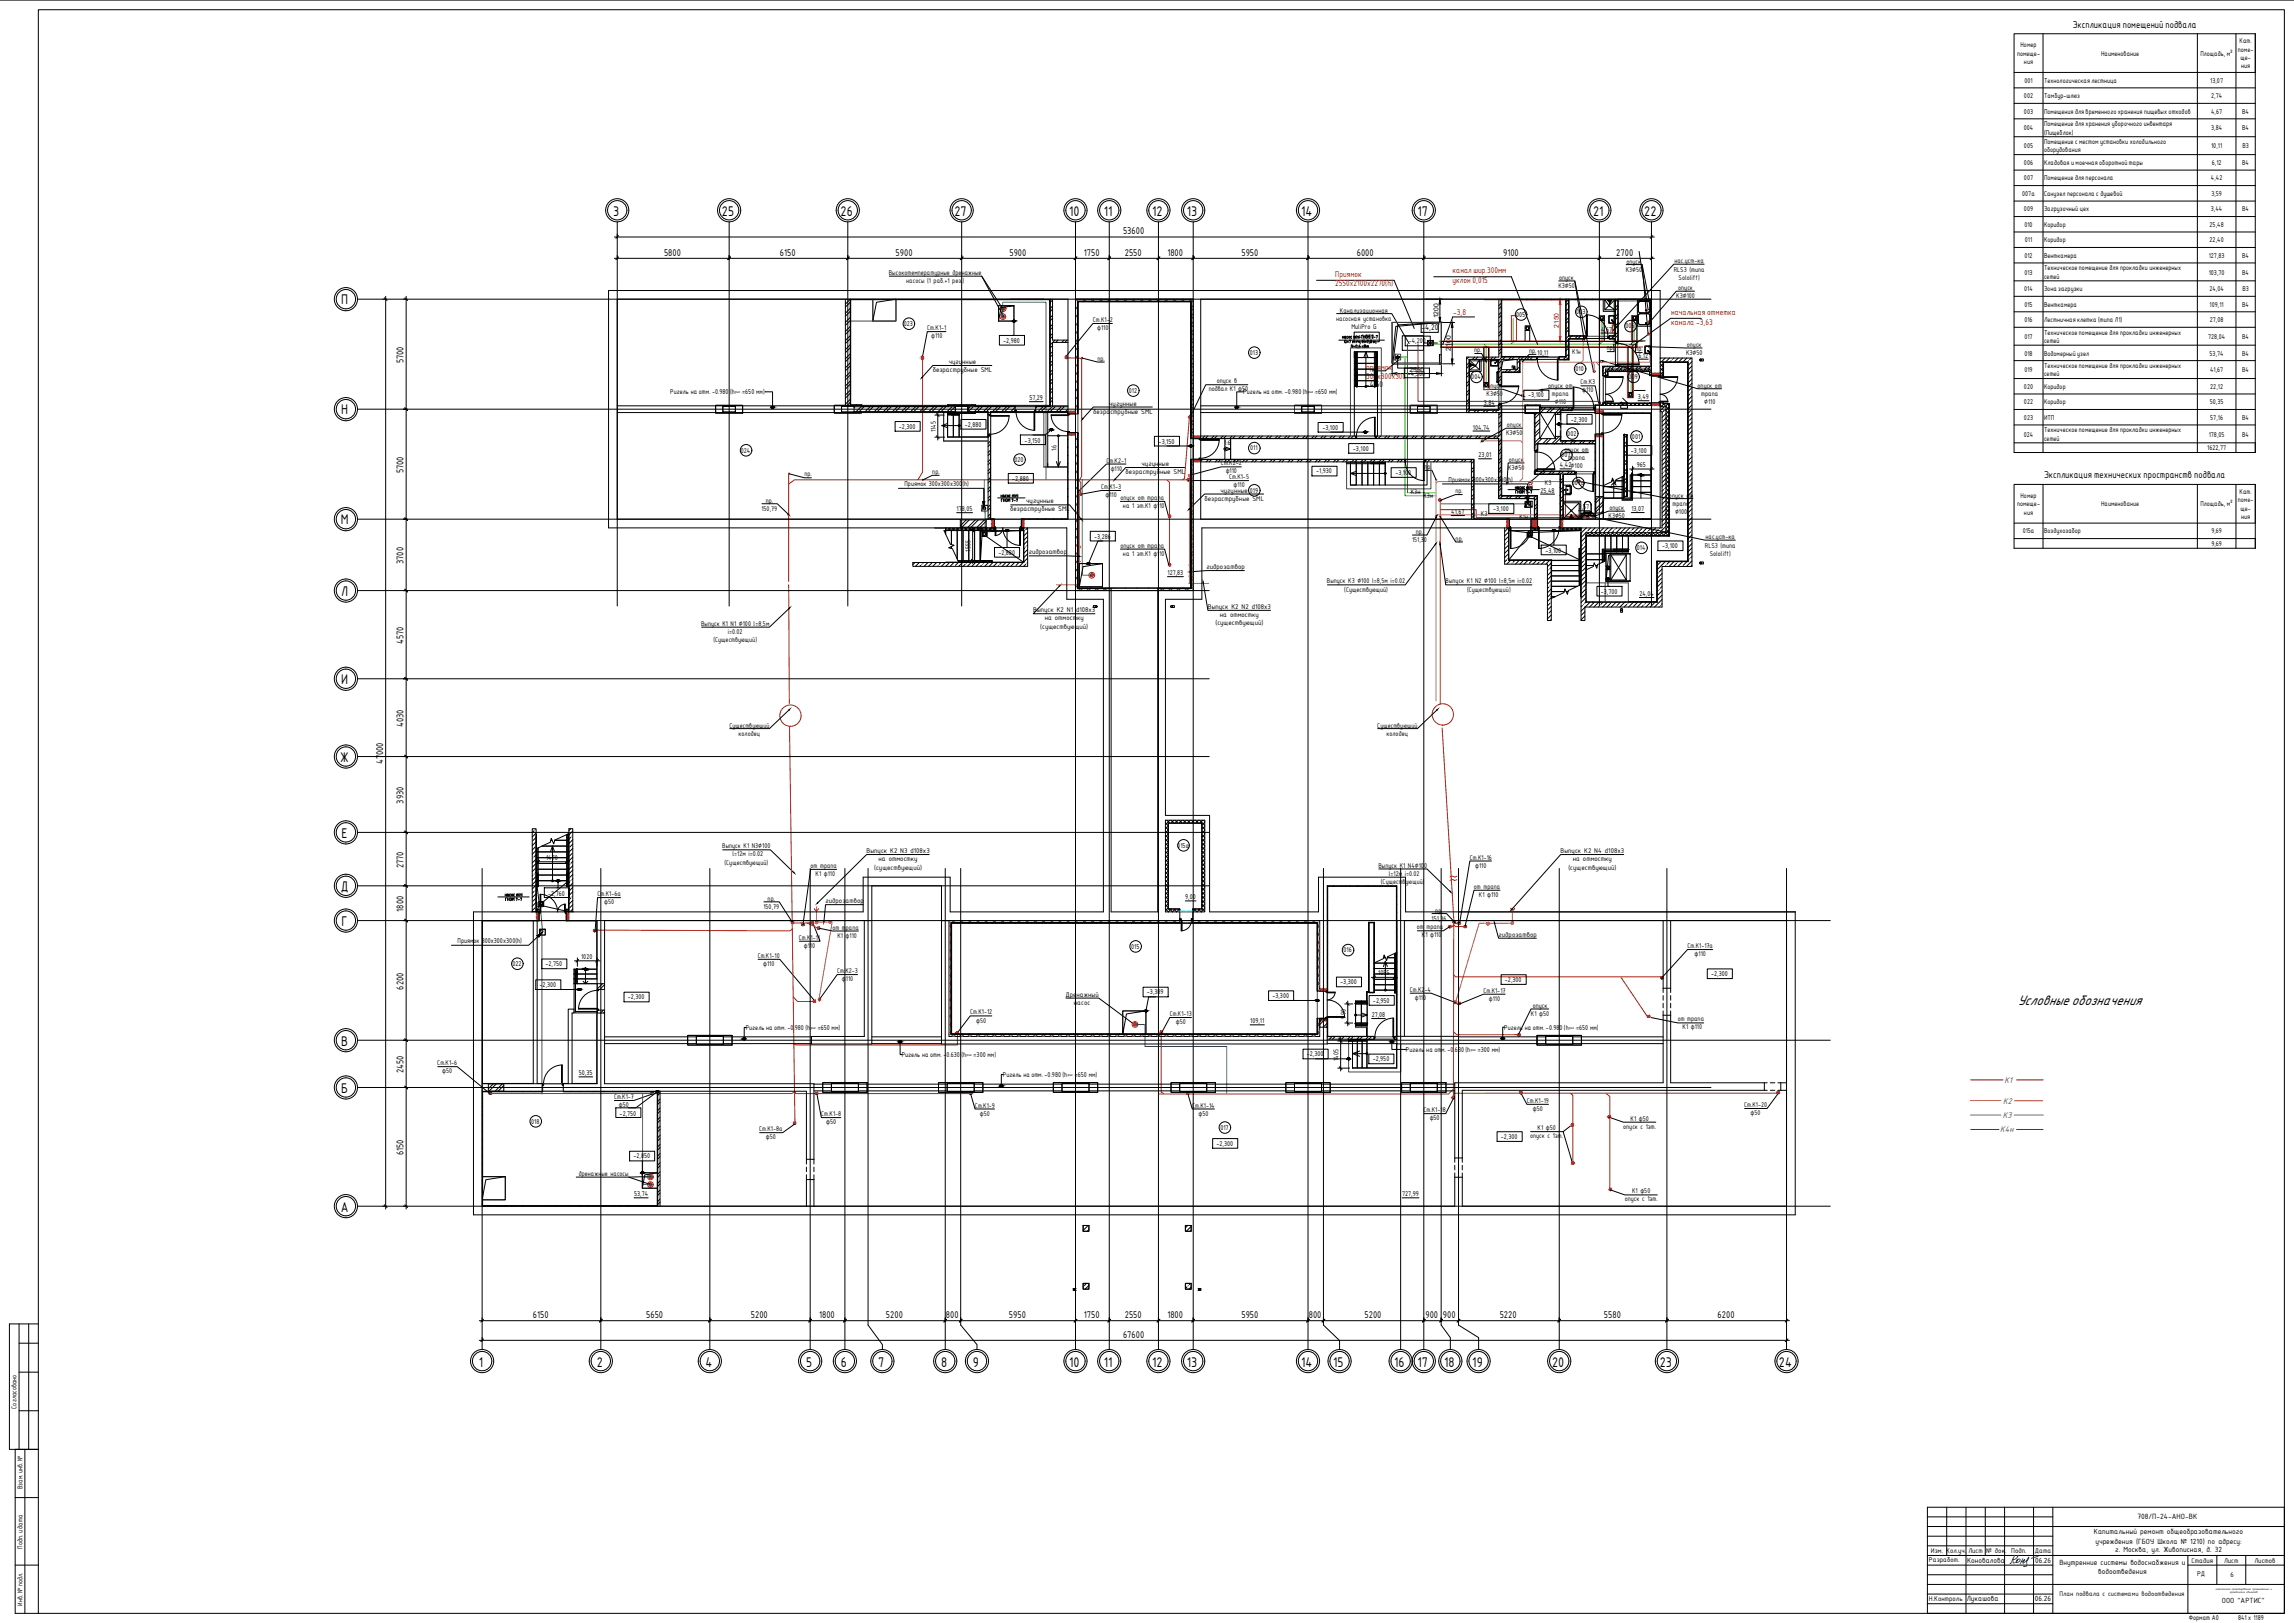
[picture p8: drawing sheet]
<svg xmlns="http://www.w3.org/2000/svg" width="1189mm" height="841mm" viewBox="0 0 1189 841" stroke-linecap="round" stroke-linejoin="round" font-family="sans-serif">
<defs><g id="words">
<g font-size="7">
<text x="318" y="112">3</text>
<text x="374" y="112">25</text>
<text x="436" y="112">26</text>
<text x="495" y="112">27</text>
<text x="554" y="112">10</text>
<text x="572" y="112">11</text>
<text x="597" y="112">12</text>
<text x="615" y="112">13</text>
<text x="674" y="112">14</text>
<text x="735" y="112">17</text>
<text x="826" y="112">21</text>
<text x="852" y="112">22</text>
<text x="177" y="158">П</text>
<text x="177" y="215">Н</text>
<text x="177" y="272">М</text>
<text x="177" y="309">Л</text>
<text x="177" y="354">И</text>
<text x="176" y="395">Ж</text>
<text x="177" y="434">Е</text>
<text x="177" y="462">Д</text>
<text x="177" y="480">Г</text>
<text x="1045" y="521">Условные обозначения</text>
<text x="177" y="542">В</text>
<text x="177" y="566">Б</text>
<text x="177" y="628">А</text>
<text x="248" y="708">1</text>
<text x="309" y="708">2</text>
<text x="366" y="708">4</text>
<text x="418" y="708">5</text>
<text x="436" y="708">6</text>
<text x="455" y="708">7</text>
<text x="488" y="708">8</text>
<text x="504" y="708">9</text>
<text x="554" y="708">10</text>
<text x="572" y="708">11</text>
<text x="597" y="708">12</text>
<text x="615" y="708">13</text>
<text x="674" y="708">14</text>
<text x="691" y="708">15</text>
<text x="723" y="708">16</text>
<text x="735" y="708">17</text>
<text x="748" y="708">18</text>
<text x="763" y="708">19</text>
<text x="804" y="708">20</text>
<text x="860" y="708">23</text>
<text x="922" y="708">24</text>
</g>
<g font-size="4.9">
<text x="1074" y="14">Экспликация помещений подвала</text>
<text x="582" y="121">53600</text>
<text x="344" y="132">5800</text>
<text x="404" y="132">6150</text>
<text x="464" y="132">5900</text>
<text x="523" y="132">5900</text>
<text x="562" y="132">1750</text>
<text x="583" y="132">2550</text>
<text x="605" y="132">1800</text>
<text x="643" y="132">5950</text>
<text x="703" y="132">6000</text>
<text x="779" y="132">9100</text>
<text x="838" y="132">2700</text>
<text x="209" y="188" transform="rotate(-90 209 188)">5700</text>
<text x="209" y="245" transform="rotate(-90 209 245)">5700</text>
<text x="1059" y="248">Экспликация технических пространств подвала</text>
<text x="209" y="292" transform="rotate(-90 209 292)">3700</text>
<text x="209" y="334" transform="rotate(-90 209 334)">4570</text>
<text x="209" y="377" transform="rotate(-90 209 377)">4030</text>
<text x="199" y="396" transform="rotate(-90 199 396)">47000</text>
<text x="209" y="416" transform="rotate(-90 209 416)">3930</text>
<text x="209" y="450" transform="rotate(-90 209 450)">2770</text>
<text x="209" y="472" transform="rotate(-90 209 472)">1800</text>
<text x="209" y="513" transform="rotate(-90 209 513)">6200</text>
<text x="209" y="556" transform="rotate(-90 209 556)">2450</text>
<text x="209" y="599" transform="rotate(-90 209 599)">6150</text>
<text x="276" y="683">6150</text>
<text x="335" y="683">5650</text>
<text x="389" y="683">5200</text>
<text x="424" y="683">1800</text>
<text x="459" y="683">5200</text>
<text x="490" y="683">800</text>
<text x="523" y="683">5950</text>
<text x="562" y="683">1750</text>
<text x="583" y="683">2550</text>
<text x="605" y="683">1800</text>
<text x="643" y="683">5950</text>
<text x="678" y="683">800</text>
<text x="707" y="683">5200</text>
<text x="739" y="683">900</text>
<text x="748" y="683">900</text>
<text x="777" y="683">5220</text>
<text x="831" y="683">5580</text>
<text x="890" y="683">6200</text>
<text x="582" y="693">67600</text>
</g>
<g font-size="4.8" fill="#545454">
<text x="1039" y="561">К1</text>
<text x="1038" y="572">К2</text>
<text x="1038" y="579">К3</text>
<text x="1037" y="587">К4н</text>
</g>
<text font-size="4.3" x="1108" y="787">708/П-24-АНО-ВК</text>
<g font-size="4.2" fill="#f00">
<text x="692" y="143">Приямок</text>
<text x="753" y="142">канал шир.300мм</text>
<text x="692" y="148">2550х2100х2270(h)</text>
<text x="753" y="147">уклон 0,015</text>
<text x="753" y="163">-3,8</text>
<text x="866" y="163">начальная отметка</text>
<text x="866" y="168">канала -3,63</text>
<text x="708" y="192">приямок</text>
<text x="708" y="197">300х300х300</text>
</g>
<g font-size="4.2">
<text x="737" y="171">-4,20</text>
<text x="708" y="200">-4,50</text>
<text x="1085" y="795">Капитальный ремонт общеобразовательного</text>
<text x="1086" y="800">учреждения (ГБОУ Школа № 1210) по адресу:</text>
<text x="1019" y="810">Коновалова</text>
<text x="1055" y="810">06.26</text>
<text x="1096" y="804">г. Москва, ул. Живописная, д. 32</text>
<text x="1067" y="811">Внутренние системы водоснабжения и</text>
<text x="1087" y="816">водоотведения</text>
<text x="1019" y="830">Лукашова</text>
<text x="1055" y="830">06.26</text>
<text x="1152" y="831">ООО &quot;АРТИС&quot;</text>
</g>
<g font-size="3.9">
<text x="843" y="137">опуск</text>
<text x="868" y="136">нас.уст-ка</text>
<text x="461" y="142">Высокотемпературные дренажные</text>
<text x="843" y="141">К3∅50</text>
<text x="867" y="141">RLS3 (типа</text>
<text x="470" y="147">насосы (1 раб.+1 рез.)</text>
<text x="808" y="149">К3∅50</text>
<text x="808" y="145">опуск</text>
<text x="870" y="145">Sololift)</text>
<text x="869" y="155">К3∅100</text>
<text x="870" y="150">опуск</text>
<text x="694" y="162">Канализационная</text>
<text x="566" y="167">Ст.К1-2</text>
<text x="692" y="166">насосная установка</text>
<text x="481" y="171">Ст.К1-1</text>
<text x="569" y="171">ф110</text>
<text x="700" y="170">MuliPro G</text>
<text x="483" y="175">ф110</text>
<text x="874" y="180">опуск</text>
<text x="764" y="182">пр.</text>
<text x="792" y="183">пр.</text>
<text x="815" y="184">K1н</text>
<text x="833" y="181">пр.</text>
<text x="848" y="182">пр.</text>
<text x="874" y="184">К3∅50</text>
<text x="492" y="189">чугунные</text>
<text x="569" y="187">пр.</text>
<text x="483" y="193">безраструбные SML</text>
<text x="626" y="203">подвал К1 ф50</text>
<text x="631" y="199">опуск в</text>
<text x="771" y="201">опуск</text>
<text x="802" y="201">опуск от</text>
<text x="819" y="199">Ст.К3</text>
<text x="820" y="203">ф110</text>
<text x="880" y="201">опуск от</text>
<text x="770" y="205">К3∅50</text>
<text x="804" y="205">трапа</text>
<text x="806" y="209">∅110</text>
<text x="882" y="205">трапа</text>
<text x="883" y="209">∅110</text>
<text x="567" y="214">безраструбные SML</text>
<text x="575" y="210">чугунные</text>
<text x="781" y="221">опуск</text>
<text x="781" y="226">К3∅50</text>
<text x="573" y="240">Ст.К2-1</text>
<text x="782" y="239">опуск</text>
<text x="811" y="234">опуск от</text>
<text x="813" y="238">трапа</text>
<text x="483" y="246">пр.</text>
<text x="576" y="244">ф110</text>
<text x="583" y="246">безраструбные SML</text>
<text x="592" y="242">чугунные</text>
<text x="633" y="241">Ст.К2-2</text>
<text x="635" y="245">ф110</text>
<text x="738" y="243">пр.</text>
<text x="782" y="244">К3∅50</text>
<text x="417" y="247">пр.</text>
<text x="637" y="248">Ст.К1-5</text>
<text x="801" y="251">K3</text>
<text x="571" y="253">Ст.</text>
<text x="573" y="258">ф</text>
<text x="575" y="253">К1-3</text>
<text x="575" y="258">110</text>
<text x="633" y="255">чугунные 019</text>
<text x="639" y="252">ф110</text>
<text x="731" y="256">K3н</text>
<text x="754" y="256">пр.</text>
<text x="865" y="258">опуск от</text>
<text x="397" y="261">пр.</text>
<text x="532" y="261">чугунные</text>
<text x="581" y="259">опуск от трапа</text>
<text x="582" y="263">на 1 эт.К1 ф110</text>
<text x="624" y="259">безраструбные SML</text>
<text x="738" y="258">K3н</text>
<text x="867" y="262">трапа</text>
<text x="395" y="265">150,79</text>
<text x="524" y="265">безраструбные SML</text>
<text x="768" y="267">K3</text>
<text x="787" y="269">K1н</text>
<text x="834" y="269">К3∅50</text>
<text x="834" y="264">опуск</text>
<text x="868" y="266">∅100</text>
<text x="732" y="281">151,30</text>
<text x="734" y="277">пр.</text>
<text x="754" y="280">пр.</text>
<text x="884" y="279">нас.уст-ка</text>
<text x="533" y="287">гидрозатвор</text>
<text x="581" y="284">опуск от трапа</text>
<text x="582" y="288">на 1 эт.К1 ф110</text>
<text x="884" y="284">RLS3 (типа</text>
<text x="886" y="288">Sololift)</text>
<text x="625" y="295">гидрозатвор</text>
<text x="688" y="302">Выпуск К3 ∅100 l=8,5м i=0.02</text>
<text x="749" y="302">Выпуск К1 N2 ∅100 l=8,5м i=0.02</text>
<text x="697" y="307">(Существующий)</text>
<text x="760" y="307">(Существующий)</text>
<text x="535" y="317">Выпуск К2 N1 d108х3</text>
<text x="626" y="316">Выпуск К2 N2 d108х3</text>
<text x="541" y="321">на отмостку</text>
<text x="632" y="320">на отмостку</text>
<text x="363" y="324">Выпуск К1 N1 ∅100 l=8,5м</text>
<text x="377" y="328">i=0.02</text>
<text x="539" y="326">(существующий)</text>
<text x="630" y="324">(существующий)</text>
<text x="370" y="333">(Существующий)</text>
<text x="378" y="377">Существующий</text>
<text x="714" y="377">Существующий</text>
<text x="383" y="381">колодец</text>
<text x="719" y="381">колодец</text>
<text x="374" y="440">Выпуск К1 N3∅100</text>
<text x="380" y="444">l=12м i=0.02</text>
<text x="449" y="442">Выпуск К2 N3 d108х3</text>
<text x="809" y="442">Выпуск К2 N4 d108х3</text>
<text x="375" y="448">(Существующий)</text>
<text x="420" y="450">от трапа</text>
<text x="455" y="446">на отмостку</text>
<text x="714" y="450">Выпуск К1 N4∅100</text>
<text x="762" y="445">Ст.К1-16</text>
<text x="765" y="450">ф110</text>
<text x="815" y="446">на отмостку</text>
<text x="423" y="454">К1 ф110</text>
<text x="453" y="451">(существующий)</text>
<text x="720" y="454">l=12м</text>
<text x="728" y="454">i=0.02</text>
<text x="813" y="451">(существующий)</text>
<text x="716" y="458">(Существующий)</text>
<text x="764" y="461">от трапа</text>
<text x="310" y="464">Ст.К1-6а</text>
<text x="398" y="467">пр.</text>
<text x="766" y="465">К1 ф110</text>
<text x="313" y="469">ф50</text>
<text x="396" y="471">150,79</text>
<text x="428" y="468">гидрозатвор</text>
<text x="744" y="473">пр</text>
<text x="747" y="473">.</text>
<text x="742" y="477">151,36</text>
<text x="431" y="482">от трапа</text>
<text x="434" y="486">К1</text>
<text x="438" y="486">ф110</text>
<text x="734" y="482">от трапа</text>
<text x="737" y="486">К</text>
<text x="739" y="486">1 ф110</text>
<text x="777" y="485">гидрозатвор</text>
<text x="414" y="487">Ст.К</text>
<text x="417" y="491">ф110</text>
<text x="420" y="487">1-11</text>
<text x="875" y="491">Ст.К1-17а</text>
<text x="393" y="496">Ст.К1-10</text>
<text x="878" y="495">ф110</text>
<text x="395" y="501">ф110</text>
<text x="434" y="504">Ст.</text>
<text x="436" y="508">ф</text>
<text x="438" y="504">К2-3</text>
<text x="438" y="508">110</text>
<text x="731" y="514">Ст.К2-4</text>
<text x="769" y="514">Ст.К1-17</text>
<text x="552" y="517">Дренажный</text>
<text x="557" y="521">насос</text>
<text x="733" y="518">ф110</text>
<text x="772" y="519">ф110</text>
<text x="503" y="526">Ст.К1-12</text>
<text x="606" y="527">Ст.К1-13</text>
<text x="793" y="526">К1 ф50</text>
<text x="794" y="522">опуск</text>
<text x="506" y="530">ф50</text>
<text x="609" y="531">ф50</text>
<text x="869" y="529">от трапа</text>
<text x="872" y="533">К1 ф110</text>
<text x="227" y="552">Ст.К1-6</text>
<text x="229" y="556">ф50</text>
<text x="318" y="569">Ст.К1-7</text>
<text x="321" y="574">ф50</text>
<text x="505" y="574">Ст.К1-9</text>
<text x="618" y="574">Ст.К1-14</text>
<text x="791" y="572">Ст.К1-19</text>
<text x="794" y="576">ф50</text>
<text x="904" y="574">Ст.К1-20</text>
<text x="426" y="578">Ст.К1-8</text>
<text x="508" y="578">ф50</text>
<text x="621" y="578">ф50</text>
<text x="738" y="576">Ст.К1-18</text>
<text x="741" y="581">ф50</text>
<text x="845" y="581">К1 ф50</text>
<text x="907" y="578">ф50</text>
<text x="393" y="586">Ст.К1-8а</text>
<text x="428" y="583">ф50</text>
<text x="797" y="586">К1 ф50</text>
<text x="841" y="585">опуск c 1эт.</text>
<text x="397" y="590">ф50</text>
<text x="793" y="590">опуск c 1эт.</text>
<text x="300" y="609">дренажные насосы</text>
<text x="842" y="623">опуск c 1эт.</text>
<text x="846" y="618">К1 ф50</text>
<text x="1000" y="809">Разработ.</text>
<text x="1001" y="805">Изм. Кол.уч.</text>
<text x="1020" y="805">Лист</text>
<text x="1029" y="805">№ док.</text>
<text x="1042" y="805">Подп.</text>
<text x="1055" y="805">Дата</text>
<text x="1136" y="810">Стадия</text>
<text x="1153" y="810">Лист</text>
<text x="1168" y="810">Листов</text>
<text x="1139" y="817">РД</text>
<text x="1156" y="817">6</text>
<text x="1000" y="830">Н.Контроль</text>
</g>
<text font-size="3.7" x="1067" y="827">План подвала с системами водоотведения</text>
<g font-size="3.5">
<text x="1161" y="22">Кат.</text>
<text x="1045" y="29">помеще-</text>
<text x="1047" y="25">Номер</text>
<text x="1089" y="29">Наименование</text>
<text x="1140" y="29">Площадь, м²</text>
<text x="1160" y="27">поме-</text>
<text x="1049" y="33">ния</text>
<text x="1161" y="31">ще-</text>
<text x="1161" y="35">ния</text>
<text x="1049" y="43">001</text>
<text x="1059" y="43">Технологическая лестница</text>
<text x="1145" y="43">13,07</text>
<text x="1049" y="51">002</text>
<text x="1059" y="51">Тамбур-шлюз</text>
<text x="1146" y="51">2,74</text>
<text x="1049" y="59">003</text>
<text x="1059" y="59">Помещения для временного хранения пищевых отходов</text>
<text x="1146" y="59">4,67</text>
<text x="1162" y="59">В4</text>
<text x="1059" y="65">Помещение для хранения уборочного инвентаря</text>
<text x="1049" y="68">004</text>
<text x="1059" y="70">(Пищеблок)</text>
<text x="1146" y="68">3,84</text>
<text x="1162" y="68">В4</text>
<text x="1049" y="77">005</text>
<text x="1059" y="75">Помещение с местом установки холодильного</text>
<text x="1146" y="77">10,11</text>
<text x="1162" y="77">В3</text>
<text x="1059" y="79">оборудования</text>
<text x="1049" y="85">006</text>
<text x="1059" y="85">Кладовая и моечная оборотной тары</text>
<text x="1146" y="85">6,12</text>
<text x="1162" y="85">В4</text>
<text x="1049" y="94">007</text>
<text x="1059" y="94">Помещение для персонала</text>
<text x="1146" y="94">4,42</text>
<text x="1048" y="102">007а</text>
<text x="1059" y="102">Санузел персонала с душевой</text>
<text x="1146" y="102">3,59</text>
<text x="1049" y="110">009</text>
<text x="1059" y="110">Загрузочный цех</text>
<text x="1146" y="110">3,44</text>
<text x="1162" y="110">В4</text>
<text x="1049" y="118">010</text>
<text x="1059" y="118">Коридор</text>
<text x="1145" y="118">25,48</text>
<text x="1049" y="126">011</text>
<text x="1059" y="126">Коридор</text>
<text x="1145" y="126">22,40</text>
<text x="1049" y="134">012</text>
<text x="1059" y="134">Венткамера</text>
<text x="1145" y="134">127,83</text>
<text x="1162" y="134">В4</text>
<text x="1049" y="142">013</text>
<text x="1059" y="140">Техническое помещение для прокладки инженерных</text>
<text x="1145" y="142">103,70</text>
<text x="1162" y="142">В4</text>
<text x="1059" y="144">сетей</text>
<text x="1049" y="151">014</text>
<text x="1059" y="151">Зона загрузки</text>
<text x="1145" y="151">24,04</text>
<text x="1162" y="151">В3</text>
<text x="1049" y="159">015</text>
<text x="1059" y="159">Венткамера</text>
<text x="1145" y="159">109,11</text>
<text x="1162" y="159">В4</text>
<text x="746" y="165" transform="rotate(-90 746 165)">1200</text>
<text x="786" y="164">005</text>
<text x="817" y="163">003</text>
<text x="1049" y="167">016</text>
<text x="1059" y="167">Лестничная клетка (типа Л1)</text>
<text x="1145" y="167">27,08</text>
<text x="468" y="169">023</text>
<text x="830" y="172">4,67</text>
<text x="842" y="170">006</text>
<text x="1059" y="173">Техническое помещение для прокладки инженерных</text>
<text x="520" y="178">-2,980</text>
<text x="704" y="176">-1,930</text>
<text x="730" y="178">-4,200</text>
<text x="1049" y="176">017</text>
<text x="1059" y="178">сетей</text>
<text x="1144" y="176">728,04</text>
<text x="1162" y="176">В4</text>
<text x="648" y="184">013</text>
<text x="752" y="182" transform="rotate(-90 752 182)">2100</text>
<text x="797" y="184">10,11</text>
<text x="849" y="185">6,12</text>
<text x="1049" y="184">018</text>
<text x="1059" y="184">Водомерный узел</text>
<text x="1145" y="184">53,74</text>
<text x="1162" y="184">В4</text>
<text x="1059" y="191">Техническое помещение для прокладки инженерных</text>
<text x="730" y="195">-4,500</text>
<text x="730" y="193">2550</text>
<text x="763" y="197">004</text>
<text x="817" y="192">010</text>
<text x="844" y="197">009</text>
<text x="1049" y="193">019</text>
<text x="1059" y="195">сетей</text>
<text x="1145" y="193">41,67</text>
<text x="1162" y="193">В4</text>
<text x="585" y="204">012</text>
<text x="1049" y="202">020</text>
<text x="1059" y="202">Коридор</text>
<text x="1145" y="202">22,12</text>
<text x="347" y="204">Ригель на отм. -0.980 (h</text>
<text x="385" y="204">=650 мм)</text>
<text x="533" y="207">57,29</text>
<text x="644" y="204">Ригель на отм. -0.980 (h</text>
<text x="682" y="204">=650 мм)</text>
<text x="769" y="210">3,84</text>
<text x="792" y="206">-3,100</text>
<text x="849" y="207">3,49</text>
<text x="1049" y="210">022</text>
<text x="1059" y="210">Коридор</text>
<text x="1145" y="210">50,35</text>
<text x="500" y="221">-2,880</text>
<text x="814" y="218">-2,300</text>
<text x="1049" y="218">023</text>
<text x="1059" y="218">ИТП</text>
<text x="1145" y="218">57,16</text>
<text x="1162" y="218">В4</text>
<text x="466" y="222">-2,300</text>
<text x="485" y="224" transform="rotate(-90 485 224)">1145</text>
<text x="685" y="223">-3,100</text>
<text x="763" y="223">104,74</text>
<text x="812" y="226">002</text>
<text x="846" y="227">001</text>
<text x="1049" y="226">024</text>
<text x="1059" y="224">Техническое помещение для прокладки инженерных</text>
<text x="1145" y="226">178,05</text>
<text x="1162" y="226">В4</text>
<text x="531" y="229">-3,150</text>
<text x="547" y="234" transform="rotate(-90 547 234)">1:6</text>
<text x="600" y="230">-3,150</text>
<text x="634" y="231">1:6</text>
<text x="648" y="233">011</text>
<text x="701" y="234">-3,100</text>
<text x="1059" y="228">сетей</text>
<text x="1144" y="233">1622,77</text>
<text x="384" y="235">024</text>
<text x="526" y="239">020</text>
<text x="766" y="237">23,01</text>
<text x="809" y="237">007</text>
<text x="845" y="235">-3,100</text>
<text x="682" y="245">-1,930</text>
<text x="808" y="242">4,42∅100</text>
<text x="848" y="242">965</text>
<text x="469" y="252">Приямок 300х300х300(h)</text>
<text x="525" y="249">-2,880</text>
<text x="723" y="246">-3,100</text>
<text x="751" y="250">Приямок</text>
<text x="763" y="250">300х300х300(h)</text>
<text x="815" y="252">007а</text>
<text x="798" y="255">25,48</text>
<text x="1161" y="256">Кат.</text>
<text x="818" y="264">3,57</text>
<text x="1045" y="262">помеще-</text>
<text x="1047" y="258">Номер</text>
<text x="1089" y="262">Наименование</text>
<text x="1140" y="262">Площадь, м²</text>
<text x="1160" y="260">поме-</text>
<text x="496" y="265">178,05</text>
<text x="752" y="266">41,67</text>
<text x="774" y="265">-3,100</text>
<text x="845" y="265">13,07</text>
<text x="1049" y="267">ния</text>
<text x="1161" y="265">ще-</text>
<text x="1161" y="269">ния</text>
<text x="567" y="279">-3,286</text>
<text x="1048" y="276">015а</text>
<text x="1059" y="276">Воздухозабор</text>
<text x="1146" y="276">9,69</text>
<text x="503" y="286" transform="rotate(-90 503 286)">1555</text>
<text x="517" y="288">-2,880</text>
<text x="801" y="286">-3,100</text>
<text x="848" y="285">014</text>
<text x="861" y="284">-3,100</text>
<text x="1146" y="283">9,69</text>
<text x="605" y="298">127,83</text>
<text x="830" y="308">-3,700</text>
<text x="850" y="309">24,04</text>
<text x="610" y="439">015а</text>
<text x="283" y="446">1470</text>
<text x="284" y="464">-2,760</text>
<text x="614" y="466">9,00</text>
<text x="237" y="489">Приямок 300х300х300(h)</text>
<text x="586" y="492">015</text>
<text x="301" y="497">1020</text>
<text x="696" y="494">016</text>
<text x="266" y="501">022</text>
<text x="283" y="501">-2,750</text>
<text x="714" y="505">1055</text>
<text x="780" y="509">-2,300</text>
<text x="887" y="506">-2,300</text>
<text x="280" y="511">-2,300</text>
<text x="594" y="515">-3,389</text>
<text x="695" y="510">-3,300</text>
<text x="325" y="518">-2,300</text>
<text x="659" y="517">-3,300</text>
<text x="712" y="520">-2,950</text>
<text x="697" y="528" transform="rotate(-90 697 528)">990</text>
<text x="711" y="527">27,08</text>
<text x="386" y="534">Ригель на отм. -0.980 (h</text>
<text x="424" y="534">=650 мм)</text>
<text x="648" y="530">109,11</text>
<text x="780" y="534">Ригель на отм. -0.980 (h</text>
<text x="817" y="534">=650 мм)</text>
<text x="729" y="545">Ригель</text>
<text x="739" y="545">на отм. -0.630 (h</text>
<text x="766" y="545">=300 мм)</text>
<text x="467" y="548">Ригель на отм. -0.630 (h</text>
<text x="505" y="548">=300 мм)</text>
<text x="677" y="547">-2,300</text>
<text x="694" y="550" transform="rotate(-90 694 550)">1405</text>
<text x="711" y="550">-2,950</text>
<text x="300" y="557">50,35</text>
<text x="520" y="558">Ригель на отм. -0.980 (h</text>
<text x="557" y="558">=650 мм)</text>
<text x="321" y="578">-2,750</text>
<text x="275" y="582">018</text>
<text x="632" y="586">017</text>
<text x="630" y="594">-2,300</text>
<text x="778" y="590">-2,300</text>
<text x="328" y="600">-2,850</text>
<text x="329" y="620">53,74</text>
<text x="727" y="620">727,99</text>
<text x="8" y="730" transform="rotate(-90 8 730)">Согласовано</text>
<text x="12" y="772" transform="rotate(-90 12 772)">Взам. инв. №</text>
<text x="12" y="803" transform="rotate(-90 12 803)">Подп. и дата</text>
<text x="12" y="832" transform="rotate(-90 12 832)">Инв. № подл.</text>
<text x="1134" y="840">Формат А0</text>
<text x="1160" y="840">841 х 1189</text>
</g>
<text font-size="3.5" fill="#f00" x="808" y="170" transform="rotate(-90 808 170)">2150</text>
<g font-size="1.9">
<text x="381" y="204">риг .</text>
<text x="678" y="204">риг .</text>
<text x="420" y="533">риг .</text>
<text x="813" y="533">риг .</text>
<text x="762" y="545">риг .</text>
<text x="501" y="547">риг .</text>
<text x="553" y="558">риг .</text>
</g>
<g font-size="1.6">
<text x="1148" y="824">комплексное проектирование промышленных и</text>
<text x="1156" y="826">гражданских объектов</text>
</g>
</g></defs>
<path d="M0 0h1189M15 686v65" fill="none" stroke="#000" stroke-width=".52"/>
<path d="M20 5h1164v831h-1164zM10 696h10M10 686v65M20 686h-15v65h15M10 711h10M10 731h10M8 751v85h12M13 751v85M8 776h12M8 811h12" fill="none" stroke="#000" stroke-width=".52"/>
<g fill="none" stroke="#000" stroke-width=".52">
<path d="M999 781h185v55h-185zM999 796h65M999 791h185M999 786h65M1009 781v25M1019 781v55M1029 781v25M1039 781v55M1054 781v55M1064 781v55M999 801h65M999 806h185"/>
<path d="M999 811h65M999 816h65M1134 811h50M1134 806v30M1149 806v15M1164 806v15M999 821h185M999 826h65M999 831h65"/>
</g>
<g fill="none" stroke="#000" stroke-width=".52">
<path d="M1059 17v217M1139 17v217M1159 17v217M1169 17h-125v217h125M1169 17v21h-125M1169 17v217M1044 54h125M1044 46h125M1044 71h125M1044 62h125M1044 96h125M1044 88h125"/>
<path d="M1044 80h125M1044 112h125M1044 104h125M1044 136h125M1044 128h125M1044 120h125M1044 154h125M1044 146h125M1044 179h125M1044 170h125M1044 162h125M1044 196h125"/>
<path d="M1044 187h125M1044 212h125M1044 204h125M1044 229h125v5M1044 220h125M1059 251v33M1139 251v33M1159 251v33M1169 251h-125v33h125M1169 251v20h-125M1169 251v33M1044 279h125v5"/>
</g>
<path d="M409 245v56M409 303v62" fill="none" stroke="#991b1e" stroke-width=".52"/>
<g fill="none" stroke="#b82e00" stroke-width=".52">
<path d="M746 259v106M747 377l7 101M755 456h-4M755 454h-4M753 478v91M783 471a1 1 0 0 0 1 1 1 1 0 0 0 1-1"/>
<circle cx="410" cy="371" r="6"/>
<circle cx="748" cy="370" r="6"/>
</g>
<path d="M744 248v115" fill="none" stroke="#af746a" stroke-width=".52"/>
<g fill="none" stroke="#000" stroke-width=".52">
<path d="M693 163h28l9 15M694 176h23M696 175h.1M696 174v1M697 174v1zM697 176h1l-1 2v-1zM697 177l1 1M697 175h1M698 177h1M699 174h-1l1 1M699 176h1v2M701 174h-1l1 1"/>
<path d="M701 178v-1h1v1M701 179v1l-1-1v1M701 179h1M701 180h1M702 175v-1v1M702 174v1M703 179v1zM703 174h.1M703 174v1M703 175l1-1v1M703 176v2M704 177h.1"/>
<path d="M704 180h1v-1l-1 1M704 174h.1M704 174v1M704 177v1M705 179h-1M705 178h.1M706 179v1M706 177h1M706 176v2M706 174h-1v1M706 180h1M707 174h.1"/>
<path d="M707 174v1M707 179l-1 1M707 176v2M707 179h1v1h-1zM707 179h.1M707 177h1M708 174v1zM708 176h1v2M709 179v1M709 175v-1v1l1-1v1M710 178h.1M710 176h1v2z"/>
<path d="M711 174h1l-1 1M712 178v-1h1v1M712 175h1M713 178h.1M713 174h1l-1 1M721 167h26v22h-26zM727 174h11v8h-11zM738 178h7M740 176h3v3h-3zM740 177v2l3-2v2zM741 177v2M747 167l-23 1-2 21"/>
<path d="M764 164h-11l-5 14M704 180h.1M708 180v-1h1v1M723 184v3M725 185h.1M824 268l60 12h15"/>
<circle cx="699" cy="175" r=".5"/>
<circle cx="725" cy="185" r=".5"/>
</g>
<path d="M743 178h105M770 180v19M830 165v12M836 174v4M844 179h2l-1 25" fill="none" stroke="#2eb800" stroke-width=".52"/>
<g fill="none" stroke="#000" stroke-width=".52">
<path d="M682 145h40l11 25M739 155h8M743 143h40l14 35M746 158v6M737 167h8v5h-8zM739 167h8M748 167h6M753 170v16M853 177h-7l-1 2M882 165h-16l-20 14M721 189v6M724 194h20"/>
<path d="M725 187l-7 5h-7M746 184h1v5h-1zM747 189v6M748 189h6M853 202h-7l-1 2M756 473h175"/>
</g>
<path d="M746 155l1 3h-1zM746 164h1l-1 3zM753 167v3h-1zM721 194l3-1v1zM744 193l3 1h-3zM752 186h1v3z" fill="#000" stroke="#000" stroke-width=".52"/>
<path d="M769 155h41M808 158v16M746 177h105M746 180h105M848 177v3" fill="none" stroke="#f00" stroke-width=".52"/>
<g fill="#f00" stroke="#f00" stroke-width=".52">
<path d="M808 155l1 3h-1z"/>
<path d="M808 174h1l-1 3z"/>
</g>
<path d="M616 302h10" fill="none" stroke="#cd6928" stroke-width=".52"/>
<path d="M549 304v-1z" fill="#000" stroke="#000" stroke-width=".52"/>
<path d="M549 304l-14 14h32" fill="none" stroke="#000" stroke-width=".52"/>
<path d="M822 267h5v2h-5z" fill="none" stroke="#f00" stroke-width=".7"/>
<g fill="#dcdcdc" stroke="#dcdcdc" stroke-width=".52">
<path d="M552 185h1z"/>
<path d="M552 186h1z"/>
<path d="M552 185h1zM552 185h1z"/>
<path d="M552 185h1zM552 185h1z"/>
<path d="M552 185h1zM552 185h1z"/>
<path d="M552 185h1zM552 185h1z"/>
<path d="M552 185h1zM552 185h1z"/>
<path d="M552 185h1zM552 185h1z"/>
<path d="M552 185h1zM552 185h1z"/>
<path d="M552 185h1zM552 185h1z"/>
<path d="M552 185h1zM552 185l1 1z"/>
<path d="M552 186h1zM552 186h1z"/>
<path d="M552 186h1zM552 186h1z"/>
<path d="M552 186h1zM552 186h1z"/>
</g>
<circle cx="552" cy="185" r=".2" fill="#b82e00"/>
<path d="M552 185h1" fill="none" stroke="#b82e00" stroke-width=".52"/>
<circle cx="553" cy="185" r=".2" fill="#b82e00"/>
<path d="M552 185h1" fill="none" stroke="#b82e00" stroke-width=".52"/>
<circle cx="552" cy="185" r=".2" fill="#b82e00"/>
<path d="M552 185h1M552 186h1" fill="none" stroke="#b82e00" stroke-width=".52"/>
<circle cx="552" cy="186" r=".2" fill="#b82e00"/>
<path d="M552 185l1 1M552 186h1" fill="none" stroke="#b82e00" stroke-width=".52"/>
<circle cx="552" cy="185" r=".2" fill="#b82e00"/>
<path d="M552 185v1M552 185h.1" fill="none" stroke="#b82e00" stroke-width=".52"/>
<circle cx="552" cy="186" r=".2" fill="#b82e00"/>
<path d="M552 185h.1M552 185v1" fill="none" stroke="#b82e00" stroke-width=".52"/>
<circle cx="553" cy="186" r=".2" fill="#b82e00"/>
<path d="M553 185v1M553 185h.1" fill="none" stroke="#b82e00" stroke-width=".52"/>
<circle cx="553" cy="186" r=".2" fill="#b82e00"/>
<path d="M553 185v1M553 185h.1" fill="none" stroke="#b82e00" stroke-width=".52"/>
<circle cx="553" cy="186" r=".2" fill="#b82e00"/>
<path d="M477 185h1M478 185h.1M553 185v1M553 185h.1" fill="none" stroke="#b82e00" stroke-width=".52"/>
<path d="M576 168h-10l-14 17" fill="none" stroke="#000" stroke-width=".52"/>
<g fill="#dcdcdc" stroke="#dcdcdc" stroke-width=".52">
<path d="M477 185h1zM477 185h1z"/>
<path d="M477 185h1zM477 185h1z"/>
<path d="M477 185l1 1zM477 185l1 1z"/>
<path d="M477 186h1zM477 186h1z"/>
<path d="M477 186h1zM477 186h1z"/>
<path d="M477 186h1zM477 186h1z"/>
<path d="M477 186h1zM477 186h1z"/>
</g>
<g fill="#b82e00">
<circle cx="478" cy="185" r=".2"/>
<circle cx="477" cy="185" r=".2"/>
</g>
<path d="M477 185h1M478 185h.1" fill="none" stroke="#b82e00" stroke-width=".52"/>
<circle cx="477" cy="185" r=".2" fill="#b82e00"/>
<path d="M477 186h1M477 185h1M478 185h.1M478 186h.1" fill="none" stroke="#b82e00" stroke-width=".52"/>
<circle cx="477" cy="186" r=".2" fill="#b82e00"/>
<path d="M477 186h1M478 186h.1" fill="none" stroke="#b82e00" stroke-width=".52"/>
<circle cx="477" cy="186" r=".2" fill="#b82e00"/>
<path d="M477 186h1M478 186h.1" fill="none" stroke="#b82e00" stroke-width=".52"/>
<circle cx="477" cy="186" r=".2" fill="#b82e00"/>
<path d="M477 186h1M478 186h.1" fill="none" stroke="#b82e00" stroke-width=".52"/>
<circle cx="478" cy="186" r=".2" fill="#b82e00"/>
<path d="M477 185h.1M477 185v1M478 186h.1" fill="none" stroke="#b82e00" stroke-width=".52"/>
<circle cx="477" cy="186" r=".2" fill="#b82e00"/>
<path d="M477 185v1M478 185v1" fill="none" stroke="#b82e00" stroke-width=".52"/>
<circle cx="478" cy="186" r=".2" fill="#b82e00"/>
<path d="M478 185h.1M478 185v1" fill="none" stroke="#b82e00" stroke-width=".52"/>
<circle cx="478" cy="185" r=".2" fill="#b82e00"/>
<path d="M478 185h.1M478 186h.1M478 185v1" fill="none" stroke="#b82e00" stroke-width=".52"/>
<g fill="#b82e00">
<circle cx="478" cy="185" r=".2"/>
<circle cx="478" cy="186" r=".2"/>
</g>
<path d="M478 185h.1M478 185v1" fill="none" stroke="#b82e00" stroke-width=".52"/>
<circle cx="478" cy="186" r=".2" fill="#b82e00"/>
<path d="M478 185v1M478 185h.1M753 568h.1" fill="none" stroke="#b82e00" stroke-width=".52"/>
<path d="M490 172h-9l-3 14" fill="none" stroke="#000" stroke-width=".52"/>
<g fill="#dcdcdc" stroke="#dcdcdc" stroke-width=".52">
<path d="M753 569h1z"/>
<path d="M753 568h1zM753 568h1z"/>
<path d="M753 568l1 1zM753 568l1 1z"/>
<path d="M753 569h1zM753 569h1z"/>
<path d="M753 569h1zM753 569h1z"/>
<path d="M753 569h1zM753 569h1z"/>
<path d="M753 569h1zM753 569h1z"/>
<path d="M753 569h1zM753 569h1z"/>
<path d="M753 569h1zM753 569h1z"/>
<path d="M753 569h1zM753 569h1z"/>
</g>
<circle cx="753" cy="569" r=".2" fill="#b82e00"/>
<path d="M753 569h.1M754 569h-1" fill="none" stroke="#b82e00" stroke-width=".52"/>
<circle cx="754" cy="569" r=".2" fill="#b82e00"/>
<path d="M753 569h.1" fill="none" stroke="#b82e00" stroke-width=".52"/>
<circle cx="754" cy="569" r=".2" fill="#b82e00"/>
<path d="M753 569h.1" fill="none" stroke="#b82e00" stroke-width=".52"/>
<circle cx="754" cy="569" r=".2" fill="#b82e00"/>
<path d="M753 569h.1M753 569h1" fill="none" stroke="#b82e00" stroke-width=".52"/>
<circle cx="753" cy="569" r=".2" fill="#b82e00"/>
<path d="M753 569h.1M753 568v1M754 569h.1M754 568v1" fill="none" stroke="#b82e00" stroke-width=".52"/>
<circle cx="754" cy="569" r=".2" fill="#b82e00"/>
<path d="M754 569h.1" fill="none" stroke="#b82e00" stroke-width=".52"/>
<circle cx="754" cy="569" r=".2" fill="#b82e00"/>
<path d="M753 569l-4 8h-11" fill="none" stroke="#000" stroke-width=".52"/>
<g fill="#dcdcdc" stroke="#dcdcdc" stroke-width=".52">
<path d="M788 567h1z"/>
<path d="M788 566h1zM788 566h1z"/>
<path d="M788 566h1zM788 566h1z"/>
<path d="M788 566h1zM788 566h1z"/>
<path d="M788 566h1zM788 566h1z"/>
<path d="M788 566h1zM788 566h1z"/>
<path d="M788 566h1zM788 566h1z"/>
<path d="M788 566h1zM788 566h1z"/>
<path d="M788 566h1zM788 566l1 1z"/>
<path d="M788 567h1zM788 567h1z"/>
</g>
<path d="M788 566h.1" fill="none" stroke="#b82e00" stroke-width=".52"/>
<circle cx="788" cy="566" r=".2" fill="#b82e00"/>
<path d="M788 566h1M788 566h.1" fill="none" stroke="#b82e00" stroke-width=".52"/>
<circle cx="789" cy="566" r=".2" fill="#b82e00"/>
<path d="M788 566h1M788 566h.1" fill="none" stroke="#b82e00" stroke-width=".52"/>
<circle cx="789" cy="566" r=".2" fill="#b82e00"/>
<path d="M788 566h1M788 566h.1" fill="none" stroke="#b82e00" stroke-width=".52"/>
<circle cx="789" cy="566" r=".2" fill="#b82e00"/>
<path d="M788 566h1M788 567h1M788 566h.1M788 567h.1" fill="none" stroke="#b82e00" stroke-width=".52"/>
<circle cx="789" cy="567" r=".2" fill="#b82e00"/>
<path d="M788 567h.1" fill="none" stroke="#b82e00" stroke-width=".52"/>
<circle cx="788" cy="566" r=".2" fill="#b82e00"/>
<path d="M788 566v1M788 566h.1" fill="none" stroke="#b82e00" stroke-width=".52"/>
<circle cx="788" cy="567" r=".2" fill="#b82e00"/>
<path d="M788 566v1" fill="none" stroke="#b82e00" stroke-width=".52"/>
<circle cx="788" cy="567" r=".2" fill="#b82e00"/>
<path d="M788 566v1M789 566h.1" fill="none" stroke="#b82e00" stroke-width=".52"/>
<circle cx="789" cy="566" r=".2" fill="#b82e00"/>
<path d="M789 566h.1" fill="none" stroke="#b82e00" stroke-width=".52"/>
<circle cx="789" cy="566" r=".2" fill="#b82e00"/>
<path d="M788 567l3 5h12" fill="none" stroke="#000" stroke-width=".52"/>
<g fill="#dcdcdc" stroke="#dcdcdc" stroke-width=".52">
<path d="M921 566h1z"/>
<path d="M921 567h1z"/>
<path d="M921 566h1zM921 566h1z"/>
<path d="M921 566h1zM921 566h1z"/>
<path d="M921 566h1zM921 566h1z"/>
<path d="M921 566h1zM921 566h1z"/>
<path d="M921 566h1zM921 566h1z"/>
<path d="M921 566h1zM921 566h1z"/>
<path d="M921 566h1zM921 566h1z"/>
<path d="M921 566h1zM921 566h1z"/>
<path d="M921 566h1zM921 566h1z"/>
<path d="M921 566h1zM921 566l1 1z"/>
<path d="M921 567h1zM921 567h1z"/>
<path d="M921 567h1zM921 567h1z"/>
</g>
<path d="M921 566h1" fill="none" stroke="#b82e00" stroke-width=".52"/>
<circle cx="921" cy="566" r=".2" fill="#b82e00"/>
<path d="M921 566h1M921 566h.1M922 566h-1M922 566h.1" fill="none" stroke="#b82e00" stroke-width=".52"/>
<circle cx="922" cy="566" r=".2" fill="#b82e00"/>
<path d="M921 566h1M921 566h.1M922 566h.1" fill="none" stroke="#b82e00" stroke-width=".52"/>
<circle cx="922" cy="566" r=".2" fill="#b82e00"/>
<path d="M921 566h1M921 566h.1M921 567h1M922 566h.1" fill="none" stroke="#b82e00" stroke-width=".52"/>
<circle cx="922" cy="567" r=".2" fill="#b82e00"/>
<path d="M921 566h.1M921 567h1" fill="none" stroke="#b82e00" stroke-width=".52"/>
<circle cx="921" cy="566" r=".2" fill="#b82e00"/>
<path d="M921 566h.1M921 566v1" fill="none" stroke="#b82e00" stroke-width=".52"/>
<circle cx="921" cy="567" r=".2" fill="#b82e00"/>
<path d="M921 566h.1M921 566v1" fill="none" stroke="#b82e00" stroke-width=".52"/>
<circle cx="921" cy="567" r=".2" fill="#b82e00"/>
<path d="M921 566h.1M921 566v1" fill="none" stroke="#b82e00" stroke-width=".52"/>
<circle cx="922" cy="567" r=".2" fill="#b82e00"/>
<path d="M922 566h.1M922 566v1" fill="none" stroke="#b82e00" stroke-width=".52"/>
<circle cx="922" cy="567" r=".2" fill="#b82e00"/>
<path d="M922 566h.1M922 566v1" fill="none" stroke="#b82e00" stroke-width=".52"/>
<circle cx="922" cy="566" r=".2" fill="#b82e00"/>
<path d="M922 566h.1" fill="none" stroke="#b82e00" stroke-width=".52"/>
<circle cx="922" cy="566" r=".2" fill="#b82e00"/>
<path d="M227 553h10l17 14M338 567l-9 3h-11M423 567l3 12h10M503 567l2 8h10M616 567l2 8h11M922 566l-6 8h-12M412 582l-6 5h-12M815 583l-5 3h-17" fill="none" stroke="#000" stroke-width=".52"/>
<!-- layer: _0 -->
<g fill="#dcdcdc" stroke="#dcdcdc" stroke-width=".52">
<path d="M615 566h1z"/>
<path d="M615 567h1z"/>
<path d="M423 567h1z"/>
<path d="M254 567h1z"/>
<path d="M411 582h1z"/>
<path d="M502 566h1zM502 566h1z"/>
<path d="M502 566l1 1zM502 566l1 1z"/>
<path d="M502 567h1zM502 567h1z"/>
<path d="M502 567h1zM502 567h1z"/>
<path d="M502 567h1zM502 567h1z"/>
<path d="M502 567h1zM502 567h1z"/>
<path d="M502 567h1zM502 567h1z"/>
<path d="M615 566h1zM615 566h1z"/>
<path d="M615 566h1zM615 566h1z"/>
<path d="M615 566h1zM615 566h1z"/>
<path d="M615 566h1zM615 566h1z"/>
<path d="M615 566l1 1zM615 566l1 1z"/>
<path d="M615 567h1zM615 567h1z"/>
<path d="M615 567h1zM615 567h1z"/>
<path d="M615 567h1zM615 567h1z"/>
<path d="M615 567h1zM615 567h1z"/>
<path d="M615 567h1zM615 567h1z"/>
<path d="M615 567h1zM615 567h1z"/>
<path d="M615 567h1zM615 567h1z"/>
<path d="M423 566h1zM423 566h1z"/>
<path d="M423 566h1zM423 566h1z"/>
<path d="M423 566h1zM423 566h1z"/>
<path d="M423 566h1zM423 566h1z"/>
<path d="M423 566l1 1zM423 566l1 1z"/>
<path d="M423 567h1zM423 567h1z"/>
<path d="M423 567h1zM423 567h1z"/>
<path d="M423 567h1zM423 567h1z"/>
<path d="M423 567h1zM423 567h1z"/>
<path d="M423 567h1zM423 567h1z"/>
<path d="M423 567h1zM423 567h1z"/>
<path d="M337 566h1zM337 566h1z"/>
<path d="M337 566l1 1zM337 566l1 1z"/>
<path d="M337 567h1zM337 567h1z"/>
<path d="M337 567h1zM337 567h1z"/>
<path d="M337 567h1zM337 567h1z"/>
<path d="M337 567h1zM337 567h1z"/>
<path d="M337 567h1zM337 567h1z"/>
<path d="M254 566h1zM254 566h1z"/>
<path d="M254 566l1 1zM254 566l1 1z"/>
<path d="M254 567h1zM254 567h1z"/>
<path d="M254 567h1zM254 567h1z"/>
<path d="M254 567h1zM254 567h1z"/>
<path d="M411 582h1zM411 582h1z"/>
<path d="M411 582h1zM411 582h1z"/>
<path d="M411 582h1zM411 582h1z"/>
<path d="M411 582h1zM411 582h1z"/>
<path d="M411 582h1zM411 582h1z"/>
<path d="M411 582h1zM411 582h1z"/>
<path d="M411 582h1zM411 582h1z"/>
<path d="M411 582h1zM411 582h1z"/>
<path d="M411 582h1zM411 582h1z"/>
<path d="M411 582h1zM411 582l1 1z"/>
<path d="M411 583h1zM411 583h1z"/>
</g>
<g fill="none" stroke="#991b1e" stroke-width=".52">
<path d="M254 567h1M254 566h1M254 567h.1M254 566h.1M254 566v1M255 566h.1M255 567h.1M255 566v1M337 567h1M337 566h1M337 566h.1M337 566v1"/>
<path d="M338 566h.1M338 567h.1M338 566v1M423 567h1M423 566h1M423 567h.1M423 566h.1M423 566v1M423 566h1v1M424 567h.1M424 566h.1M424 566v1"/>
<path d="M502 567h1M502 566h1M502 566h.1M502 566v1M503 566h.1M503 567h.1M503 566v1M615 567h1M615 566h.1M615 566v1M615 567h.1M615 566h1v1"/>
<path d="M616 567h.1M616 566h.1M616 566v1M616 566h-1M411 582h.1M411 582h1M411 582v1h1M412 582h.1M412 583h.1M412 582v1M412 582h-1"/>
</g>
<g fill="#dcdcdc" stroke="#dcdcdc" stroke-width=".52">
<path d="M814 583h1zM814 583h1z"/>
<path d="M814 583h1zM814 583h1z"/>
<path d="M814 583h1zM814 583h1z"/>
<path d="M814 583h1zM814 583h1z"/>
<path d="M814 583h1zM814 583h1z"/>
<path d="M814 583h1zM814 583h1z"/>
<path d="M814 583h1zM814 583h1z"/>
<path d="M814 583h1zM814 583h1z"/>
<path d="M814 583h1zM814 583h1z"/>
</g>
<path d="M815 583h.1" fill="none" stroke="#b82e00" stroke-width=".52"/>
<circle cx="814" cy="583" r=".2" fill="#b82e00"/>
<path d="M814 583h1M815 583h.1" fill="none" stroke="#b82e00" stroke-width=".52"/>
<circle cx="815" cy="583" r=".2" fill="#b82e00"/>
<path d="M815 583h.1" fill="none" stroke="#b82e00" stroke-width=".52"/>
<circle cx="815" cy="583" r=".2" fill="#b82e00"/>
<path d="M815 583h.1" fill="none" stroke="#b82e00" stroke-width=".52"/>
<circle cx="815" cy="583" r=".2" fill="#b82e00"/>
<path d="M814 583h.1M814 583h1M815 583h.1M815 582v1" fill="none" stroke="#b82e00" stroke-width=".52"/>
<circle cx="815" cy="584" r=".2" fill="#b82e00"/>
<path d="M815 583h.1M815 582v1" fill="none" stroke="#b82e00" stroke-width=".52"/>
<circle cx="815" cy="584" r=".2" fill="#b82e00"/>
<path d="M815 583h.1M815 582v1" fill="none" stroke="#b82e00" stroke-width=".52"/>
<circle cx="815" cy="584" r=".2" fill="#b82e00"/>
<path d="M815 583h.1M815 582v1" fill="none" stroke="#b82e00" stroke-width=".52"/>
<circle cx="815" cy="584" r=".2" fill="#b82e00"/>
<path d="M815 583h.1M815 582v1" fill="none" stroke="#b82e00" stroke-width=".52"/>
<circle cx="815" cy="583" r=".2" fill="#b82e00"/>
<g fill="#dcdcdc" stroke="#dcdcdc" stroke-width=".52">
<path d="M815 603h1z"/>
<path d="M815 602h1zM815 602h1z"/>
<path d="M815 602l1 1zM815 602l1 1z"/>
<path d="M815 603h1zM815 603h1z"/>
<path d="M815 603h1zM815 603h1z"/>
<path d="M815 603h1zM815 603h1z"/>
<path d="M815 603h1zM815 603h1z"/>
<path d="M815 603h1zM815 603h1z"/>
<path d="M815 603h1zM815 603h1z"/>
<path d="M815 603h1zM815 603h1z"/>
</g>
<path d="M815 602h.1" fill="none" stroke="#b82e00" stroke-width=".52"/>
<circle cx="815" cy="602" r=".2" fill="#b82e00"/>
<path d="M815 603h1M815 602h1M815 602h.1M815 603h.1" fill="none" stroke="#b82e00" stroke-width=".52"/>
<circle cx="816" cy="603" r=".2" fill="#b82e00"/>
<path d="M815 603h1M815 603h.1" fill="none" stroke="#b82e00" stroke-width=".52"/>
<circle cx="816" cy="603" r=".2" fill="#b82e00"/>
<path d="M815 603h1M815 603h.1" fill="none" stroke="#b82e00" stroke-width=".52"/>
<circle cx="816" cy="603" r=".2" fill="#b82e00"/>
<path d="M815 603h1M815 603h.1" fill="none" stroke="#b82e00" stroke-width=".52"/>
<circle cx="816" cy="603" r=".2" fill="#b82e00"/>
<path d="M815 603h.1M815 602v1" fill="none" stroke="#b82e00" stroke-width=".52"/>
<circle cx="815" cy="603" r=".2" fill="#b82e00"/>
<path d="M815 603h.1M815 602v1" fill="none" stroke="#b82e00" stroke-width=".52"/>
<circle cx="815" cy="603" r=".2" fill="#b82e00"/>
<path d="M815 603h.1M815 602v1" fill="none" stroke="#b82e00" stroke-width=".52"/>
<circle cx="815" cy="603" r=".2" fill="#b82e00"/>
<path d="M815 603h.1M815 602v1" fill="none" stroke="#b82e00" stroke-width=".52"/>
<circle cx="815" cy="603" r=".2" fill="#b82e00"/>
<path d="M815 603h.1M815 602v1M816 603h.1" fill="none" stroke="#b82e00" stroke-width=".52"/>
<circle cx="816" cy="603" r=".2" fill="#b82e00"/>
<g fill="#dcdcdc" stroke="#dcdcdc" stroke-width=".52">
<path d="M834 616h1z"/>
<path d="M834 617h1z"/>
<path d="M834 616h1zM834 616h1z"/>
<path d="M834 616h1zM834 616h1z"/>
<path d="M834 616h1zM834 616h1z"/>
<path d="M834 616h1zM834 616h1z"/>
<path d="M834 616h1zM834 616h1z"/>
<path d="M834 616h1zM834 616h1z"/>
<path d="M834 616l1 1zM834 616l1 1z"/>
<path d="M834 617h1zM834 617h1z"/>
<path d="M834 617h1zM834 617h1z"/>
<path d="M834 617h1zM834 617h1z"/>
<path d="M834 617h1zM834 617h1z"/>
<path d="M834 617h1zM834 617h1z"/>
</g>
<path d="M834 616h1" fill="none" stroke="#b82e00" stroke-width=".52"/>
<circle cx="834" cy="616" r=".2" fill="#b82e00"/>
<path d="M834 616h1" fill="none" stroke="#b82e00" stroke-width=".52"/>
<circle cx="835" cy="616" r=".2" fill="#b82e00"/>
<path d="M834 616h1" fill="none" stroke="#b82e00" stroke-width=".52"/>
<circle cx="835" cy="616" r=".2" fill="#b82e00"/>
<path d="M834 616h1" fill="none" stroke="#b82e00" stroke-width=".52"/>
<circle cx="835" cy="616" r=".2" fill="#b82e00"/>
<path d="M834 617h1" fill="none" stroke="#b82e00" stroke-width=".52"/>
<circle cx="835" cy="617" r=".2" fill="#b82e00"/>
<path d="M834 617h.1M834 616v1M834 617h1" fill="none" stroke="#b82e00" stroke-width=".52"/>
<circle cx="834" cy="617" r=".2" fill="#b82e00"/>
<path d="M834 617h.1M834 616v1" fill="none" stroke="#b82e00" stroke-width=".52"/>
<circle cx="834" cy="617" r=".2" fill="#b82e00"/>
<path d="M834 617h.1M834 616v1" fill="none" stroke="#b82e00" stroke-width=".52"/>
<circle cx="835" cy="617" r=".2" fill="#b82e00"/>
<path d="M835 617h.1M835 616v1" fill="none" stroke="#b82e00" stroke-width=".52"/>
<circle cx="835" cy="617" r=".2" fill="#b82e00"/>
<path d="M835 617h.1M835 616v1" fill="none" stroke="#b82e00" stroke-width=".52"/>
<circle cx="835" cy="616" r=".2" fill="#b82e00"/>
<path d="M834 578h.1M835 616v1" fill="none" stroke="#b82e00" stroke-width=".52"/>
<g fill="#dcdcdc" stroke="#dcdcdc" stroke-width=".52">
<path d="M834 578v1zM834 578v1z"/>
<path d="M833 579h1zM833 579h1z"/>
<path d="M833 579h2zM833 579h2z"/>
<path d="M833 579h2zM833 579h1z"/>
<path d="M833 579h1zM833 579h1z"/>
<path d="M833 579h1zM833 579h1z"/>
</g>
<circle cx="834" cy="578" r=".2" fill="#b82e00"/>
<path d="M833 579h2M833 579h1M834 579h.1" fill="none" stroke="#b82e00" stroke-width=".52"/>
<circle cx="833" cy="579" r=".2" fill="#b82e00"/>
<path d="M834 579h.1" fill="none" stroke="#b82e00" stroke-width=".52"/>
<circle cx="834" cy="579" r=".2" fill="#b82e00"/>
<path d="M833 579h.1M834 578h.1M834 578v1M834 579h.1" fill="none" stroke="#b82e00" stroke-width=".52"/>
<circle cx="834" cy="579" r=".2" fill="#b82e00"/>
<path d="M834 578v1M834 578h.1" fill="none" stroke="#b82e00" stroke-width=".52"/>
<circle cx="834" cy="579" r=".2" fill="#b82e00"/>
<path d="M834 578v1M834 578h.1" fill="none" stroke="#b82e00" stroke-width=".52"/>
<circle cx="834" cy="579" r=".2" fill="#b82e00"/>
<path d="M834 578v1M834 578h.1" fill="none" stroke="#b82e00" stroke-width=".52"/>
<circle cx="834" cy="578" r=".2" fill="#b82e00"/>
<path d="M756 478h.1M756 478h1M757 478h-1M757 478h.1M834 579h.1" fill="none" stroke="#b82e00" stroke-width=".52"/>
<path d="M834 579l7 2h17M810 586l5 17M835 617l7 2h17" fill="none" stroke="#000" stroke-width=".52"/>
<g fill="#dcdcdc" stroke="#dcdcdc" stroke-width=".52">
<path d="M756 479h1z"/>
<path d="M756 478h1zM756 478h1z"/>
<path d="M756 478h1zM756 478h1z"/>
<path d="M756 478h1zM756 478h1z"/>
<path d="M756 478h1zM756 478h1z"/>
<path d="M756 478l1 1zM756 478l1 1z"/>
<path d="M756 479h1zM756 479h1z"/>
<path d="M756 479h1zM756 479h1z"/>
<path d="M756 479h1zM756 479h1z"/>
<path d="M756 479h1zM756 479h1z"/>
</g>
<circle cx="757" cy="478" r=".2" fill="#b82e00"/>
<path d="M756 479h1M756 479h.1M757 479h.1" fill="none" stroke="#b82e00" stroke-width=".52"/>
<circle cx="757" cy="479" r=".2" fill="#b82e00"/>
<path d="M756 479h1M756 479h.1M757 479h.1" fill="none" stroke="#b82e00" stroke-width=".52"/>
<circle cx="757" cy="479" r=".2" fill="#b82e00"/>
<path d="M756 478v1M756 479h.1" fill="none" stroke="#b82e00" stroke-width=".52"/>
<circle cx="756" cy="479" r=".2" fill="#b82e00"/>
<path d="M756 479h.1M756 478v1" fill="none" stroke="#b82e00" stroke-width=".52"/>
<circle cx="756" cy="479" r=".2" fill="#b82e00"/>
<path d="M756 479h.1M756 478v1" fill="none" stroke="#b82e00" stroke-width=".52"/>
<circle cx="756" cy="479" r=".2" fill="#b82e00"/>
<path d="M756 479h.1M756 478v1" fill="none" stroke="#b82e00" stroke-width=".52"/>
<circle cx="756" cy="479" r=".2" fill="#b82e00"/>
<path d="M756 479h.1M756 478v1M757 478v1" fill="none" stroke="#b82e00" stroke-width=".52"/>
<circle cx="757" cy="478" r=".2" fill="#b82e00"/>
<path d="M757 478v1M756 520h1M756 520h.1" fill="none" stroke="#b82e00" stroke-width=".52"/>
<path d="M773 446h-11l-6 32" fill="none" stroke="#000" stroke-width=".52"/>
<g fill="#dcdcdc" stroke="#dcdcdc" stroke-width=".52">
<path d="M756 520h1z"/>
<path d="M756 520v1z"/>
<path d="M756 520h1zM756 520h1z"/>
<path d="M756 520h1zM756 520h1z"/>
<path d="M756 520h1zM756 520h1z"/>
<path d="M756 520h1zM756 520h1z"/>
<path d="M756 520h1zM756 520h1z"/>
<path d="M756 520h1zM756 520h1z"/>
<path d="M756 520h1zM756 520h1z"/>
<path d="M756 520h1zM756 520h1z"/>
<path d="M756 520h1zM756 520h1z"/>
</g>
<circle cx="757" cy="520" r=".2" fill="#b82e00"/>
<path d="M756 520h1M756 520h.1M757 520h.1" fill="none" stroke="#b82e00" stroke-width=".52"/>
<circle cx="756" cy="520" r=".2" fill="#b82e00"/>
<path d="M756 520h1M756 520h.1" fill="none" stroke="#b82e00" stroke-width=".52"/>
<circle cx="757" cy="520" r=".2" fill="#b82e00"/>
<path d="M756 520h.1M756 520v1" fill="none" stroke="#b82e00" stroke-width=".52"/>
<circle cx="756" cy="521" r=".2" fill="#b82e00"/>
<path d="M756 520v1M756 520h.1" fill="none" stroke="#b82e00" stroke-width=".52"/>
<circle cx="756" cy="521" r=".2" fill="#b82e00"/>
<path d="M756 520v1M756 520h.1" fill="none" stroke="#b82e00" stroke-width=".52"/>
<circle cx="756" cy="521" r=".2" fill="#b82e00"/>
<path d="M756 520v1M757 520h.1M756 520h.1" fill="none" stroke="#b82e00" stroke-width=".52"/>
<circle cx="757" cy="520" r=".2" fill="#b82e00"/>
<path d="M753 478h.1M753 478h1M754 477h-1M754 477h.1M754 478h.1M757 520h.1" fill="none" stroke="#b82e00" stroke-width=".52"/>
<path d="M780 515h-11l-13 5" fill="none" stroke="#000" stroke-width=".52"/>
<g fill="#dcdcdc" stroke="#dcdcdc" stroke-width=".52">
<path d="M753 478h1z"/>
<path d="M753 477h1zM753 477h1z"/>
<path d="M753 477h1zM753 477h1z"/>
<path d="M753 477l1 1zM753 477l1 1z"/>
<path d="M753 478h1zM753 478h1z"/>
<path d="M753 478h1zM753 478h1z"/>
<path d="M753 478h1zM753 478h1z"/>
<path d="M753 478h1zM753 478h1z"/>
<path d="M753 478h1zM753 478h1z"/>
<path d="M753 478h1zM753 478h1z"/>
<path d="M753 478h1zM753 478h1z"/>
<path d="M753 478h1zM753 478h1z"/>
<path d="M753 478h1zM753 478h1z"/>
<path d="M753 478h1zM753 478h1z"/>
</g>
<circle cx="754" cy="478" r=".2" fill="#b82e00"/>
<path d="M753 478h1M754 478h.1" fill="none" stroke="#b82e00" stroke-width=".52"/>
<circle cx="754" cy="478" r=".2" fill="#b82e00"/>
<path d="M753 478h1M754 478h.1" fill="none" stroke="#b82e00" stroke-width=".52"/>
<circle cx="754" cy="478" r=".2" fill="#b82e00"/>
<path d="M753 478h1M754 478h.1" fill="none" stroke="#b82e00" stroke-width=".52"/>
<circle cx="754" cy="478" r=".2" fill="#b82e00"/>
<path d="M753 478h.1M753 477v1h1M753 477v1" fill="none" stroke="#b82e00" stroke-width=".52"/>
<circle cx="753" cy="478" r=".2" fill="#b82e00"/>
<path d="M753 478h.1M753 477v1" fill="none" stroke="#b82e00" stroke-width=".52"/>
<circle cx="753" cy="478" r=".2" fill="#b82e00"/>
<path d="M753 478h.1M753 477v1" fill="none" stroke="#b82e00" stroke-width=".52"/>
<circle cx="754" cy="478" r=".2" fill="#b82e00"/>
<path d="M754 478h.1M754 477v1" fill="none" stroke="#b82e00" stroke-width=".52"/>
<circle cx="754" cy="478" r=".2" fill="#b82e00"/>
<path d="M754 478h.1M754 477v1" fill="none" stroke="#b82e00" stroke-width=".52"/>
<circle cx="754" cy="478" r=".2" fill="#b82e00"/>
<path d="M754 478h.1M787 536h.1" fill="none" stroke="#b82e00" stroke-width=".52"/>
<g fill="#dcdcdc" stroke="#dcdcdc" stroke-width=".52">
<path d="M787 537h1z"/>
<path d="M787 536h1zM787 536h1z"/>
<path d="M787 536h1zM787 536h1z"/>
<path d="M787 536h1zM787 536h1z"/>
<path d="M787 536h1zM787 536h1z"/>
<path d="M787 536h1zM787 536h1z"/>
<path d="M787 536h1zM787 536h1z"/>
<path d="M787 536h1zM787 536l1 1z"/>
<path d="M787 537h1zM787 537h1z"/>
<path d="M787 537h1zM787 537h1z"/>
</g>
<circle cx="787" cy="536" r=".2" fill="#b82e00"/>
<path d="M787 536h1M787 536h.1" fill="none" stroke="#b82e00" stroke-width=".52"/>
<circle cx="788" cy="536" r=".2" fill="#b82e00"/>
<path d="M787 536h.1M788 536h-1" fill="none" stroke="#b82e00" stroke-width=".52"/>
<circle cx="788" cy="536" r=".2" fill="#b82e00"/>
<path d="M787 536h1M787 536h.1" fill="none" stroke="#b82e00" stroke-width=".52"/>
<circle cx="788" cy="536" r=".2" fill="#b82e00"/>
<path d="M787 536h1M787 537h1M787 537h.1M787 536h.1" fill="none" stroke="#b82e00" stroke-width=".52"/>
<circle cx="788" cy="537" r=".2" fill="#b82e00"/>
<path d="M787 537h.1" fill="none" stroke="#b82e00" stroke-width=".52"/>
<circle cx="787" cy="536" r=".2" fill="#b82e00"/>
<path d="M787 536v1M787 536h.1" fill="none" stroke="#b82e00" stroke-width=".52"/>
<circle cx="787" cy="537" r=".2" fill="#b82e00"/>
<path d="M787 536v1" fill="none" stroke="#b82e00" stroke-width=".52"/>
<circle cx="787" cy="537" r=".2" fill="#b82e00"/>
<path d="M787 536v1M787 536h.1M788 536v1" fill="none" stroke="#b82e00" stroke-width=".52"/>
<circle cx="788" cy="536" r=".2" fill="#b82e00"/>
<path d="M788 536h.1" fill="none" stroke="#b82e00" stroke-width=".52"/>
<circle cx="788" cy="536" r=".2" fill="#b82e00"/>
<g fill="#dcdcdc" stroke="#dcdcdc" stroke-width=".52">
<path d="M861 506h1z"/>
<path d="M861 507h1z"/>
<path d="M861 506h1zM861 506h1z"/>
<path d="M861 506h1zM861 506h1z"/>
<path d="M861 506h1zM861 506h1z"/>
<path d="M861 506l1 1zM861 506l1 1z"/>
<path d="M861 507h1zM861 507h1z"/>
<path d="M861 507h1zM861 507h1z"/>
<path d="M861 507h1zM861 507h1z"/>
<path d="M861 507h1zM861 507h1z"/>
<path d="M861 507h1zM861 507h1z"/>
<path d="M861 507h1zM861 507h1z"/>
<path d="M861 507h1zM861 507h1z"/>
<path d="M861 507h1zM861 507h1z"/>
</g>
<path d="M861 506h1M861 506h.1" fill="none" stroke="#b82e00" stroke-width=".52"/>
<circle cx="861" cy="506" r=".2" fill="#b82e00"/>
<path d="M861 507h1M861 506h1M861 506h.1M861 507h.1" fill="none" stroke="#b82e00" stroke-width=".52"/>
<circle cx="862" cy="507" r=".2" fill="#b82e00"/>
<path d="M861 507h1M861 507h.1M862 507h-1" fill="none" stroke="#b82e00" stroke-width=".52"/>
<circle cx="862" cy="507" r=".2" fill="#b82e00"/>
<path d="M861 507h1M861 507h.1" fill="none" stroke="#b82e00" stroke-width=".52"/>
<circle cx="862" cy="507" r=".2" fill="#b82e00"/>
<path d="M861 507h1M861 507h.1" fill="none" stroke="#b82e00" stroke-width=".52"/>
<circle cx="862" cy="507" r=".2" fill="#b82e00"/>
<path d="M861 507h1M861 507h.1" fill="none" stroke="#b82e00" stroke-width=".52"/>
<circle cx="861" cy="507" r=".2" fill="#b82e00"/>
<path d="M861 506v1M861 506h.1" fill="none" stroke="#b82e00" stroke-width=".52"/>
<circle cx="861" cy="507" r=".2" fill="#b82e00"/>
<path d="M861 507h.1M861 506h.1M861 506v1" fill="none" stroke="#b82e00" stroke-width=".52"/>
<circle cx="861" cy="507" r=".2" fill="#b82e00"/>
<path d="M861 506v1M861 506h.1M862 506v1M862 506h.1" fill="none" stroke="#b82e00" stroke-width=".52"/>
<circle cx="862" cy="507" r=".2" fill="#b82e00"/>
<path d="M862 507h.1" fill="none" stroke="#b82e00" stroke-width=".52"/>
<circle cx="862" cy="507" r=".2" fill="#b82e00"/>
<path d="M888 492h-13l-14 15M803 523h-10l-6 13" fill="none" stroke="#000" stroke-width=".52"/>
<g fill="#dcdcdc" stroke="#dcdcdc" stroke-width=".52">
<path d="M422 518v1z"/>
<path d="M422 519h1z"/>
<path d="M422 519h1zM422 519h1z"/>
<path d="M422 519h1zM422 519h1z"/>
<path d="M422 519h1zM422 519h1z"/>
<path d="M421 519h2zM421 519h2z"/>
<path d="M422 519h1zM422 519h1z"/>
</g>
<path d="M422 519h.1M422 518h.1" fill="none" stroke="#b82e00" stroke-width=".52"/>
<circle cx="422" cy="519" r=".2" fill="#b82e00"/>
<path d="M422 519h.1" fill="none" stroke="#b82e00" stroke-width=".52"/>
<circle cx="422" cy="519" r=".2" fill="#b82e00"/>
<path d="M422 519h.1M423 519h-1" fill="none" stroke="#b82e00" stroke-width=".52"/>
<circle cx="423" cy="519" r=".2" fill="#b82e00"/>
<path d="M422 519h1M422 519h.1" fill="none" stroke="#b82e00" stroke-width=".52"/>
<circle cx="423" cy="519" r=".2" fill="#b82e00"/>
<path d="M422 519h1M422 519h.1" fill="none" stroke="#b82e00" stroke-width=".52"/>
<circle cx="422" cy="519" r=".2" fill="#b82e00"/>
<path d="M422 519h.1" fill="none" stroke="#b82e00" stroke-width=".52"/>
<circle cx="422" cy="519" r=".2" fill="#b82e00"/>
<path d="M422 519h.1" fill="none" stroke="#b82e00" stroke-width=".52"/>
<circle cx="422" cy="519" r=".2" fill="#b82e00"/>
<path d="M422 519h.1" fill="none" stroke="#b82e00" stroke-width=".52"/>
<circle cx="422" cy="519" r=".2" fill="#b82e00"/>
<path d="M422 519h.1" fill="none" stroke="#b82e00" stroke-width=".52"/>
<circle cx="422" cy="519" r=".2" fill="#b82e00"/>
<path d="M423 519h.1" fill="none" stroke="#b82e00" stroke-width=".52"/>
<circle cx="423" cy="519" r=".2" fill="#b82e00"/>
<path d="M421 478l4 10h-11M393 497h11l18 21" fill="none" stroke="#000" stroke-width=".52"/>
<g fill="#dcdcdc" stroke="#dcdcdc" stroke-width=".52">
<path d="M421 478h1zM421 478h1z"/>
<path d="M421 478h1zM421 478h1z"/>
<path d="M421 478h1zM421 478h1z"/>
<path d="M421 478h1zM421 478h1z"/>
<path d="M421 478h1zM421 478h1z"/>
<path d="M421 478h1zM421 478h1z"/>
<path d="M421 478h1zM421 478h1z"/>
<path d="M421 478h1zM421 478v1z"/>
</g>
<path d="M421 478h.1" fill="none" stroke="#b82e00" stroke-width=".52"/>
<circle cx="422" cy="478" r=".2" fill="#b82e00"/>
<path d="M421 478h1M421 478h.1M422 478h.1" fill="none" stroke="#b82e00" stroke-width=".52"/>
<circle cx="421" cy="478" r=".2" fill="#b82e00"/>
<path d="M421 478h1M421 479h.1M421 478h.1" fill="none" stroke="#b82e00" stroke-width=".52"/>
<circle cx="421" cy="479" r=".2" fill="#b82e00"/>
<path d="M421 478h.1M421 478v1M421 479h.1" fill="none" stroke="#b82e00" stroke-width=".52"/>
<circle cx="421" cy="479" r=".2" fill="#b82e00"/>
<path d="M421 478h.1M421 478v1" fill="none" stroke="#b82e00" stroke-width=".52"/>
<circle cx="421" cy="479" r=".2" fill="#b82e00"/>
<path d="M421 478h.1M421 478v1" fill="none" stroke="#b82e00" stroke-width=".52"/>
<circle cx="421" cy="479" r=".2" fill="#b82e00"/>
<path d="M421 478h.1M421 478v1" fill="none" stroke="#b82e00" stroke-width=".52"/>
<circle cx="421" cy="479" r=".2" fill="#b82e00"/>
<path d="M421 478h.1M421 478v1M422 478h.1" fill="none" stroke="#b82e00" stroke-width=".52"/>
<circle cx="422" cy="478" r=".2" fill="#b82e00"/>
<path d="M422 478h.1" fill="none" stroke="#b82e00" stroke-width=".52"/>
<circle cx="422" cy="478" r=".2" fill="#b82e00"/>
<!-- layer: _0 -->
<g fill="#dcdcdc" stroke="#dcdcdc" stroke-width=".52">
<path d="M754 519h1z"/>
<path d="M754 520h1z"/>
<path d="M424 518h1z"/>
<path d="M424 519h1z"/>
<path d="M754 519h1zM754 519h1z"/>
<path d="M754 519h1zM754 519h1z"/>
<path d="M754 519h1zM754 519h1z"/>
<path d="M754 519h1zM754 519h1z"/>
<path d="M754 519h1zM754 519h1z"/>
<path d="M754 519h1zM754 519h1z"/>
<path d="M754 519h1zM754 519h1z"/>
<path d="M754 519h1zM754 519h1z"/>
<path d="M754 519h1zM754 519l1 1z"/>
<path d="M754 520h1zM754 520h1z"/>
<path d="M754 520h1zM754 520h1z"/>
<path d="M754 520h1zM754 520h1z"/>
<path d="M424 518h1zM424 518h1z"/>
<path d="M424 518h1zM424 518h1z"/>
<path d="M424 518h1zM424 518h1z"/>
<path d="M424 518h1zM424 518h1z"/>
<path d="M424 518h1zM424 518h1z"/>
<path d="M424 518h1zM424 518h1z"/>
<path d="M424 518h1zM424 518h1z"/>
<path d="M424 518h1zM424 518h1z"/>
<path d="M424 518h1zM424 518h1z"/>
<path d="M424 518h1zM424 518h1z"/>
<path d="M424 518h1zM424 518h1z"/>
<path d="M424 518h1zM424 518l1 1z"/>
</g>
<g fill="none" stroke="#cd6928" stroke-width=".52">
<path d="M424 518h.1M424 518h1M424 518l1 1M425 519h.1M425 518h.1M425 518v1M754 519h.1M754 519h1M754 520h1M754 519h1v1M754 519v1h1M754 520v-1v1"/>
<path d="M754 520h.1M755 519h.1M755 520h.1M755 519v1"/>
</g>
<path d="M444 505h-10l-9 13M731 515h11l13 5" fill="none" stroke="#000" stroke-width=".52"/>
<g fill="#dcdcdc" stroke="#dcdcdc" stroke-width=".52">
<path d="M560 256v1z"/>
<path d="M559 256h1zM559 256h1z"/>
<path d="M559 256h1zM559 256h1z"/>
<path d="M559 256h1zM559 256h1z"/>
<path d="M559 256h1zM559 256h1z"/>
<path d="M559 256h1zM559 256h1z"/>
</g>
<circle cx="560" cy="256" r=".2" fill="#b82e00"/>
<path d="M559 256h1M560 256h.1" fill="none" stroke="#b82e00" stroke-width=".52"/>
<circle cx="559" cy="256" r=".2" fill="#b82e00"/>
<path d="M559 256h1M560 256h.1" fill="none" stroke="#b82e00" stroke-width=".52"/>
<circle cx="559" cy="256" r=".2" fill="#b82e00"/>
<path d="M559 256h1M560 256h.1" fill="none" stroke="#b82e00" stroke-width=".52"/>
<circle cx="560" cy="256" r=".2" fill="#b82e00"/>
<path d="M559 256h.1M560 256h.1M560 257h.1" fill="none" stroke="#b82e00" stroke-width=".52"/>
<circle cx="559" cy="256" r=".2" fill="#b82e00"/>
<path d="M560 256h.1" fill="none" stroke="#b82e00" stroke-width=".52"/>
<circle cx="560" cy="256" r=".2" fill="#b82e00"/>
<path d="M560 256h.1M560 256v1" fill="none" stroke="#b82e00" stroke-width=".52"/>
<circle cx="560" cy="257" r=".2" fill="#b82e00"/>
<path d="M560 256h.1M560 255v2" fill="none" stroke="#b82e00" stroke-width=".52"/>
<circle cx="560" cy="257" r=".2" fill="#b82e00"/>
<path d="M560 256h.1M560 255v2" fill="none" stroke="#b82e00" stroke-width=".52"/>
<circle cx="560" cy="257" r=".2" fill="#b82e00"/>
<path d="M560 256h.1M560 255v2M560 256v1" fill="none" stroke="#b82e00" stroke-width=".52"/>
<circle cx="560" cy="256" r=".2" fill="#b82e00"/>
<path d="M560 256h.1" fill="none" stroke="#b82e00" stroke-width=".52"/>
<path d="M581 254h-10l-11 2" fill="none" stroke="#000" stroke-width=".52"/>
<g fill="#dcdcdc" stroke="#dcdcdc" stroke-width=".52">
<path d="M615 248h1z"/>
<path d="M615 248h1zM615 248h1z"/>
<path d="M615 248h1zM615 248h1z"/>
<path d="M615 248l1 1zM615 248l1 1z"/>
<path d="M615 249h1zM615 249h1z"/>
<path d="M615 249h1zM615 249h1z"/>
<path d="M615 249h1zM615 249h1z"/>
<path d="M615 249h1zM615 249h1z"/>
<path d="M615 249h1zM615 249h1z"/>
<path d="M615 249h1zM615 249h1z"/>
</g>
<circle cx="616" cy="248" r=".2" fill="#b82e00"/>
<path d="M615 248h1M616 248h.1" fill="none" stroke="#b82e00" stroke-width=".52"/>
<circle cx="615" cy="249" r=".2" fill="#b82e00"/>
<path d="M615 249h1M616 249h.1M616 249h-1" fill="none" stroke="#b82e00" stroke-width=".52"/>
<circle cx="615" cy="249" r=".2" fill="#b82e00"/>
<path d="M615 249h1M616 249h.1" fill="none" stroke="#b82e00" stroke-width=".52"/>
<circle cx="615" cy="249" r=".2" fill="#b82e00"/>
<path d="M615 249h1M616 249h.1" fill="none" stroke="#b82e00" stroke-width=".52"/>
<circle cx="616" cy="249" r=".2" fill="#b82e00"/>
<path d="M615 249h.1M615 248v1M616 249h.1" fill="none" stroke="#b82e00" stroke-width=".52"/>
<circle cx="615" cy="248" r=".2" fill="#b82e00"/>
<path d="M615 249h.1M615 248v1M616 249h.1M616 248v1" fill="none" stroke="#b82e00" stroke-width=".52"/>
<circle cx="616" cy="249" r=".2" fill="#b82e00"/>
<path d="M616 249h.1M616 248v1" fill="none" stroke="#b82e00" stroke-width=".52"/>
<circle cx="616" cy="249" r=".2" fill="#b82e00"/>
<path d="M616 249h.1M616 248v1" fill="none" stroke="#b82e00" stroke-width=".52"/>
<circle cx="616" cy="249" r=".2" fill="#b82e00"/>
<path d="M616 249h.1M616 248v1" fill="none" stroke="#b82e00" stroke-width=".52"/>
<circle cx="616" cy="249" r=".2" fill="#b82e00"/>
<path d="M616 249h.1M616 248v1" fill="none" stroke="#b82e00" stroke-width=".52"/>
<circle cx="616" cy="249" r=".2" fill="#b82e00"/>
<path d="M616 249h.1M616 248v1" fill="none" stroke="#b82e00" stroke-width=".52"/>
<path d="M581 260h23l2 8M584 240h-11l-14 15M616 249h31M643 242h-10l-16 4" fill="none" stroke="#000" stroke-width=".52"/>
<!-- layer: _0 -->
<g fill="#dcdcdc" stroke="#dcdcdc" stroke-width=".52">
<path d="M616 246h1z"/>
<path d="M616 247h1z"/>
<path d="M559 255h1z"/>
<path d="M616 246h1zM616 246h1z"/>
<path d="M616 246h1zM616 246h1z"/>
<path d="M616 246h1zM616 246h1z"/>
<path d="M616 246h1zM616 246h1z"/>
<path d="M616 246h1zM616 246h1z"/>
<path d="M616 246h1zM616 246h1z"/>
<path d="M616 246h1zM616 246h1z"/>
<path d="M616 246h1zM616 246l1 1z"/>
<path d="M616 247h1zM616 247h1z"/>
<path d="M616 247h1zM616 247h1z"/>
<path d="M616 247h1zM616 247h1z"/>
<path d="M616 247h1zM616 247h1z"/>
<path d="M559 254h1zM559 254h1z"/>
<path d="M559 254h1zM559 254h1z"/>
<path d="M559 254l1 1zM559 254l1 1z"/>
<path d="M559 255h1zM559 255h1z"/>
<path d="M559 255h1zM559 255h1z"/>
<path d="M559 255h1zM559 255h1z"/>
<path d="M559 255h1zM559 255h1z"/>
<path d="M559 255h1zM559 255h1z"/>
<path d="M559 255h1zM559 255h1z"/>
</g>
<g fill="none" stroke="#cd6928" stroke-width=".52">
<path d="M559 255h1M559 254v1M559 254h1M559 254h.1M559 254v1h1M559 255h.1M560 255h.1M560 254v1M560 254h.1M560 255h-1h1M616 246h.1M616 246h1"/>
<path d="M616 247h.1M616 247h1M617 246h.1M617 246l-1 1M617 247h.1M617 246v1M617 246h-1v1"/>
</g>
<g fill="#dcdcdc" stroke="#dcdcdc" stroke-width=".52">
<path d="M606 268h1z"/>
<path d="M606 267h1zM606 267h1z"/>
<path d="M606 267h1zM606 267h1z"/>
<path d="M606 267h1zM606 267h1z"/>
<path d="M606 267h1zM606 267h1z"/>
<path d="M606 267h1zM606 267h1z"/>
<path d="M606 267l1 1zM606 267l1 1z"/>
<path d="M606 268h1zM606 268h1z"/>
<path d="M606 268h1zM606 268h1z"/>
<path d="M606 268h1zM606 268h1z"/>
</g>
<circle cx="606" cy="267" r=".2" fill="#b82e00"/>
<path d="M606 267h1M606 267h.1" fill="none" stroke="#b82e00" stroke-width=".52"/>
<circle cx="606" cy="267" r=".2" fill="#b82e00"/>
<path d="M606 267h1M606 268h1M606 267h.1M606 268h.1" fill="none" stroke="#b82e00" stroke-width=".52"/>
<circle cx="606" cy="268" r=".2" fill="#b82e00"/>
<path d="M606 268h1M606 268h.1" fill="none" stroke="#b82e00" stroke-width=".52"/>
<circle cx="606" cy="268" r=".2" fill="#b82e00"/>
<path d="M606 267h.1M606 268h.1" fill="none" stroke="#b82e00" stroke-width=".52"/>
<circle cx="606" cy="267" r=".2" fill="#b82e00"/>
<path d="M606 267v1" fill="none" stroke="#b82e00" stroke-width=".52"/>
<circle cx="606" cy="268" r=".2" fill="#b82e00"/>
<path d="M606 267v1" fill="none" stroke="#b82e00" stroke-width=".52"/>
<circle cx="606" cy="267" r=".2" fill="#b82e00"/>
<path d="M606 267v1" fill="none" stroke="#b82e00" stroke-width=".52"/>
<circle cx="606" cy="268" r=".2" fill="#b82e00"/>
<path d="M606 267v1M607 267v1" fill="none" stroke="#b82e00" stroke-width=".52"/>
<g fill="#dcdcdc" stroke="#dcdcdc" stroke-width=".52">
<path d="M606 293h1z"/>
<path d="M606 292h1zM606 292h1z"/>
<path d="M606 292h1zM606 292h1z"/>
<path d="M606 292h1zM606 292h1z"/>
<path d="M606 292l1 1zM606 292l1 1z"/>
<path d="M606 293h1zM606 293h1z"/>
<path d="M606 293h1zM606 293h1z"/>
<path d="M606 293h1zM606 293h1z"/>
<path d="M606 293h1zM606 293h1z"/>
<path d="M606 293h1zM606 293h1z"/>
</g>
<circle cx="606" cy="292" r=".2" fill="#b82e00"/>
<path d="M606 292h1M606 292h.1" fill="none" stroke="#b82e00" stroke-width=".52"/>
<circle cx="606" cy="293" r=".2" fill="#b82e00"/>
<path d="M606 293h1M606 293h.1M607 293h-1" fill="none" stroke="#b82e00" stroke-width=".52"/>
<circle cx="606" cy="293" r=".2" fill="#b82e00"/>
<path d="M606 293h1M606 293h.1" fill="none" stroke="#b82e00" stroke-width=".52"/>
<circle cx="606" cy="293" r=".2" fill="#b82e00"/>
<path d="M606 293h1M606 293h.1" fill="none" stroke="#b82e00" stroke-width=".52"/>
<circle cx="606" cy="293" r=".2" fill="#b82e00"/>
<path d="M606 293h.1" fill="none" stroke="#b82e00" stroke-width=".52"/>
<circle cx="606" cy="292" r=".2" fill="#b82e00"/>
<path d="M606 292v1" fill="none" stroke="#b82e00" stroke-width=".52"/>
<circle cx="606" cy="293" r=".2" fill="#b82e00"/>
<path d="M606 293h.1M606 292v1" fill="none" stroke="#b82e00" stroke-width=".52"/>
<circle cx="606" cy="293" r=".2" fill="#b82e00"/>
<path d="M606 293h.1M606 292v1" fill="none" stroke="#b82e00" stroke-width=".52"/>
<circle cx="606" cy="293" r=".2" fill="#b82e00"/>
<path d="M606 293h.1M606 292v1" fill="none" stroke="#b82e00" stroke-width=".52"/>
<circle cx="606" cy="293" r=".2" fill="#b82e00"/>
<path d="M606 293h.1M606 292v1" fill="none" stroke="#b82e00" stroke-width=".52"/>
<circle cx="606" cy="293" r=".2" fill="#b82e00"/>
<path d="M606 293h.1M606 292v1M607 292v1M607 293h.1" fill="none" stroke="#b82e00" stroke-width=".52"/>
<g fill="#dcdcdc" stroke="#dcdcdc" stroke-width=".52">
<path d="M552 185h1z"/>
<path d="M552 185h1zM552 185h1z"/>
<path d="M552 185h1zM552 185h1z"/>
<path d="M552 185h1zM552 185h1z"/>
<path d="M552 185h1zM552 185h1z"/>
<path d="M552 185h1zM552 185h1z"/>
<path d="M552 185h1zM552 185h1z"/>
<path d="M552 185h1zM552 185h1z"/>
<path d="M552 185h1zM552 185l1 1z"/>
<path d="M552 186h1zM552 186h1z"/>
<path d="M552 186h1zM552 186h1z"/>
<path d="M552 186h1zM552 186h1z"/>
</g>
<circle cx="553" cy="185" r=".2" fill="#b82e00"/>
<path d="M552 185h1M553 185h-1M553 185h.1" fill="none" stroke="#b82e00" stroke-width=".52"/>
<circle cx="553" cy="185" r=".2" fill="#b82e00"/>
<path d="M552 185h1M553 185h.1" fill="none" stroke="#b82e00" stroke-width=".52"/>
<circle cx="552" cy="185" r=".2" fill="#b82e00"/>
<path d="M552 185h1M552 186h1M553 185h.1M553 186h.1" fill="none" stroke="#b82e00" stroke-width=".52"/>
<circle cx="552" cy="186" r=".2" fill="#b82e00"/>
<path d="M552 186h1M553 186h.1" fill="none" stroke="#b82e00" stroke-width=".52"/>
<circle cx="553" cy="186" r=".2" fill="#b82e00"/>
<path d="M552 185v1M553 186h.1" fill="none" stroke="#b82e00" stroke-width=".52"/>
<circle cx="552" cy="185" r=".2" fill="#b82e00"/>
<path d="M552 185v1M552 185h.1" fill="none" stroke="#b82e00" stroke-width=".52"/>
<circle cx="552" cy="186" r=".2" fill="#b82e00"/>
<path d="M552 185v1M552 185h.1M553 185h.1M553 185v1" fill="none" stroke="#b82e00" stroke-width=".52"/>
<circle cx="553" cy="186" r=".2" fill="#b82e00"/>
<path d="M553 185v1M553 185h.1" fill="none" stroke="#b82e00" stroke-width=".52"/>
<circle cx="553" cy="186" r=".2" fill="#b82e00"/>
<path d="M553 185v1M553 185h.1" fill="none" stroke="#b82e00" stroke-width=".52"/>
<circle cx="553" cy="186" r=".2" fill="#b82e00"/>
<path d="M478 185h1M478 185h.1M553 185v1M553 185h.1" fill="none" stroke="#b82e00" stroke-width=".52"/>
<g fill="#dcdcdc" stroke="#dcdcdc" stroke-width=".52">
<path d="M478 186h1z"/>
<path d="M478 185h1zM478 185h1z"/>
<path d="M478 185h1zM478 185h1z"/>
<path d="M478 185h1zM478 185h1z"/>
<path d="M478 185l1 1zM478 185l1 1z"/>
<path d="M478 186h1zM478 186h1z"/>
<path d="M478 186h1zM478 186h1z"/>
<path d="M478 186h1zM478 186h1z"/>
</g>
<circle cx="479" cy="185" r=".2" fill="#b82e00"/>
<path d="M478 185h.1M478 186h.1M478 186h1M478 185h1M479 186h-1" fill="none" stroke="#b82e00" stroke-width=".52"/>
<circle cx="478" cy="186" r=".2" fill="#b82e00"/>
<path d="M478 186h1M478 186h.1" fill="none" stroke="#b82e00" stroke-width=".52"/>
<circle cx="478" cy="186" r=".2" fill="#b82e00"/>
<path d="M478 185h.1M478 185v1M478 186h.1" fill="none" stroke="#b82e00" stroke-width=".52"/>
<circle cx="478" cy="186" r=".2" fill="#b82e00"/>
<path d="M478 185v1" fill="none" stroke="#b82e00" stroke-width=".52"/>
<circle cx="478" cy="186" r=".2" fill="#b82e00"/>
<path d="M478 185h.1M478 185v1" fill="none" stroke="#b82e00" stroke-width=".52"/>
<circle cx="478" cy="185" r=".2" fill="#b82e00"/>
<path d="M478 185h.1M478 186h.1M478 185v1" fill="none" stroke="#b82e00" stroke-width=".52"/>
<g fill="#b82e00">
<circle cx="478" cy="185" r=".2"/>
<circle cx="478" cy="186" r=".2"/>
</g>
<path d="M478 185h.1M478 185v1" fill="none" stroke="#b82e00" stroke-width=".52"/>
<circle cx="478" cy="186" r=".2" fill="#b82e00"/>
<path d="M478 185v1M479 185h.1M479 185v1M616 216h1M616 216h.1" fill="none" stroke="#b82e00" stroke-width=".52"/>
<path d="M647 199h-22l-8 17" fill="none" stroke="#000" stroke-width=".52"/>
<g fill="#dcdcdc" stroke="#dcdcdc" stroke-width=".52">
<path d="M616 216h1z"/>
<path d="M616 216h1zM616 216h1z"/>
<path d="M616 216h1zM616 216h1z"/>
<path d="M616 216h1zM616 216h1z"/>
<path d="M616 216h1zM616 216h1z"/>
<path d="M616 216h1zM616 216h1z"/>
<path d="M616 216h1zM616 216h1z"/>
<path d="M616 216h1zM616 216h1z"/>
<path d="M616 216h1zM616 216h1z"/>
<path d="M616 216h1zM616 216h1z"/>
<path d="M616 216h1zM616 216h1z"/>
<path d="M616 216h1zM616 216l1 1z"/>
<path d="M616 217h1zM616 217h1z"/>
<path d="M616 217h1zM616 217h1z"/>
</g>
<circle cx="617" cy="216" r=".2" fill="#b82e00"/>
<path d="M616 216h1M616 216h.1" fill="none" stroke="#b82e00" stroke-width=".52"/>
<circle cx="616" cy="216" r=".2" fill="#b82e00"/>
<path d="M616 216h1M616 216h.1" fill="none" stroke="#b82e00" stroke-width=".52"/>
<circle cx="616" cy="216" r=".2" fill="#b82e00"/>
<path d="M616 216h1M616 216h.1M616 217h.1M616 217h1" fill="none" stroke="#b82e00" stroke-width=".52"/>
<circle cx="616" cy="216" r=".2" fill="#b82e00"/>
<path d="M616 216h.1M616 216v1" fill="none" stroke="#b82e00" stroke-width=".52"/>
<circle cx="616" cy="217" r=".2" fill="#b82e00"/>
<path d="M616 216h.1M616 216v1" fill="none" stroke="#b82e00" stroke-width=".52"/>
<circle cx="616" cy="216" r=".2" fill="#b82e00"/>
<path d="M617 216h.1M617 217h.1M617 216v1" fill="none" stroke="#b82e00" stroke-width=".52"/>
<g fill="#b82e00">
<circle cx="617" cy="216" r=".2"/>
<circle cx="617" cy="217" r=".2"/>
</g>
<path d="M617 216h.1M617 216v1" fill="none" stroke="#b82e00" stroke-width=".52"/>
<circle cx="617" cy="216" r=".2" fill="#b82e00"/>
<g fill="none" stroke="#b82e00" stroke-width=".52">
<path d="M617 216h.1"/>
<circle cx="409" cy="245" r=".3"/>
<circle cx="409" cy="267" r=".3"/>
</g>
<g fill="none" stroke="#cd6928" stroke-width=".52">
<path d="M559 255v48h-12M617 246v56"/>
<circle cx="560" cy="283" r=".5"/>
</g>
<path d="M478 186v59l-2 4M561 185v62l-2 2M559 249l1 1v7M617 249h.1" fill="none" stroke="#991b1e" stroke-width=".52"/>
<g fill="none" stroke="#954a00" stroke-width=".52">
<circle cx="520" cy="160" r="1.5"/>
<circle cx="520" cy="164" r="1.5"/>
<circle cx="566" cy="298" r="1.5"/>
</g>
<g fill="#954a00" stroke="#954a00" stroke-width=".52">
<path d="M566 297v1z"/>
<path d="M566 298v1z"/>
<path d="M520 160v1z"/>
<path d="M520 164v1z"/>
<path d="M520 163v1z"/>
<path d="M566 298v1zM566 298v1z"/>
<path d="M565 298h1zM565 298h1zM565 298h1z"/>
<path d="M565 298h1zM565 298h1zM566 298l-1 1z"/>
<path d="M520 159v1zM520 159v1zM520 159v1z"/>
<path d="M519 160h1zM519 160h1zM519 160h1z"/>
<path d="M519 160h1zM519 160h1zM520 160h-1z"/>
<path d="M519 164h1zM519 164h1zM519 164h1z"/>
<path d="M519 164h1zM519 164h1zM519 164h1z"/>
</g>
<path d="M561 248v50M561 298h5" fill="none" stroke="#005cb8" stroke-width=".52"/>
<g fill="none" stroke="#991b1e" stroke-width=".52">
<path d="M552 185l8 1h1M616 216l-2 32-1 1M605 249l1 1v43M613 249h2M613 249h-201l-3 2"/>
<circle cx="561" cy="185" r=".3"/>
<circle cx="478" cy="249" r=".3"/>
</g>
<path d="M461 143h48l10 16M509 143l10 20M514 189h-31l-5 6M561 186l8 2h3M597 211h-30l-6 6M409 245l8 3h3M487 246h-4l-5 3M614 242h-31l-5 6M395 261h8l5 5M746 282l3 21h45M409 315l-10 10h-35" fill="none" stroke="#000" stroke-width=".52"/>
<path d="M519 159v1zM519 163h1zM478 195v1zM578 248v1zM408 266l1 1z" fill="#000" stroke="#000" stroke-width=".52"/>
<g fill="#dcdcdc" stroke="#dcdcdc" stroke-width=".52">
<path d="M746 260h1z"/>
<path d="M746 259h1zM746 259h1z"/>
<path d="M746 259h1zM746 259h1z"/>
<path d="M746 259h1zM746 259h1z"/>
<path d="M746 259h1zM746 259h1z"/>
<path d="M746 259h1zM746 259h1z"/>
<path d="M746 259h1zM746 259h1z"/>
<path d="M746 259h1zM746 259h1z"/>
<path d="M746 259h1zM746 259h1z"/>
<path d="M746 259h1zM746 259h1z"/>
<path d="M746 259h1zM746 259h1z"/>
<path d="M746 259h1zM746 259l1 1z"/>
<path d="M746 260h1zM746 260h1z"/>
<path d="M746 260h1zM746 260h1z"/>
</g>
<circle cx="746" cy="259" r=".2" fill="#b82e00"/>
<path d="M746 259h1M746 259h.1" fill="none" stroke="#b82e00" stroke-width=".52"/>
<circle cx="746" cy="259" r=".2" fill="#b82e00"/>
<path d="M746 259h1M746 259h.1" fill="none" stroke="#b82e00" stroke-width=".52"/>
<circle cx="746" cy="259" r=".2" fill="#b82e00"/>
<path d="M746 259h1M746 259h.1" fill="none" stroke="#b82e00" stroke-width=".52"/>
<circle cx="746" cy="259" r=".2" fill="#b82e00"/>
<path d="M746 259h1M746 259h.1" fill="none" stroke="#b82e00" stroke-width=".52"/>
<circle cx="746" cy="260" r=".2" fill="#b82e00"/>
<path d="M746 260h1M746 260h.1" fill="none" stroke="#b82e00" stroke-width=".52"/>
<circle cx="746" cy="260" r=".2" fill="#b82e00"/>
<path d="M746 259h.1M746 260h1M746 260h.1" fill="none" stroke="#b82e00" stroke-width=".52"/>
<circle cx="746" cy="260" r=".2" fill="#b82e00"/>
<path d="M746 259h.1M746 259v1" fill="none" stroke="#b82e00" stroke-width=".52"/>
<circle cx="746" cy="260" r=".2" fill="#b82e00"/>
<path d="M746 259h.1M746 259v1" fill="none" stroke="#b82e00" stroke-width=".52"/>
<circle cx="746" cy="259" r=".2" fill="#b82e00"/>
<path d="M746 259h.1M746 259v1" fill="none" stroke="#b82e00" stroke-width=".52"/>
<g fill="#b82e00">
<circle cx="746" cy="259" r=".2"/>
<circle cx="747" cy="260" r=".2"/>
</g>
<g fill="none" stroke="#b82e00" stroke-width=".52">
<path d="M747 259h.1M747 259v1M410 477h1M410 477h.1"/>
<circle cx="746" cy="259" r=".3"/>
</g>
<path d="M758 256h-4l-8 3M746 268l8 13h4M581 285h23l2 8M744 282l-16 21h-40M375 440h24l12 12M447 469h-19l-1 8M552 517h17l18 13M326 610l10 4M336 610h-37" fill="none" stroke="#000" stroke-width=".52"/>
<g fill="none" stroke="#991b1e" stroke-width=".52">
<path d="M811 253v15h11M747 264h18v4h59M814 267h8M824 265v2M409 377l3 205M412 566l-2 1h-156M412 566v1h92"/>
<circle cx="744" cy="268" r=".3"/>
<circle cx="746" cy="268" r=".3"/>
</g>
<path d="M411 452h1zM427 477v1zM587 530l1 1zM336 613l1 1z" fill="#000" stroke="#000" stroke-width=".52"/>
<g fill="none" stroke="#cd6928" stroke-width=".52">
<circle cx="559" cy="291" r=".3"/>
<circle cx="616" cy="299" r=".3"/>
<circle cx="616" cy="293" r=".3"/>
</g>
<g fill="#954a00" stroke="#954a00" stroke-width=".52">
<path d="M336 614h1z"/>
<path d="M336 610h1z"/>
<path d="M588 531h1z"/>
<path d="M337 614h1zM337 614h1z"/>
<path d="M337 614h1zM337 614h1zM337 614h1z"/>
<path d="M337 613v1zM337 613v1zM337 613v1z"/>
<path d="M337 613v1zM337 613v1z"/>
<path d="M337 614h1zM337 614h1z"/>
<path d="M337 614h1zM337 614h1zM338 613l-1 1z"/>
<path d="M337 613v1zM337 613v1zM337 613v1z"/>
<path d="M337 613v1zM337 613v1z"/>
<path d="M337 610h1zM337 610h1z"/>
<path d="M337 610h1zM337 610h1zM337 610h1z"/>
<path d="M337 609v1zM337 609v1zM337 609v1z"/>
<path d="M337 609v1zM337 609v1z"/>
<path d="M337 610h1zM337 610h1z"/>
<path d="M337 610h1zM337 610h1zM337 610l1-1z"/>
<path d="M337 609v1zM337 609v1zM337 609v1z"/>
<path d="M337 609v1zM337 609v1z"/>
<path d="M588 531h1zM588 531h1zM588 531h1z"/>
<path d="M588 531h1zM588 531h1zM588 531l1-1z"/>
<path d="M589 530l-1 1zM588 530v1zM588 530v1z"/>
<path d="M588 530v1zM588 530v1z"/>
<path d="M588 531h1zM588 531h1zM589 530l-1 1z"/>
<path d="M588 530v1zM588 530v1zM588 530v1z"/>
<path d="M588 530v1zM588 530v1z"/>
</g>
<g fill="none" stroke="#954a00" stroke-width=".52">
<circle cx="588" cy="531" r="1.5"/>
<circle cx="337" cy="614" r="1.5"/>
<circle cx="337" cy="610" r="1.5"/>
</g>
<path d="M921 566l-167 1" fill="none" stroke="#991b1e" stroke-width=".52"/>
<path d="M589 531h4M593 531v11M333 567v47h4M333 610h4" fill="none" stroke="#005cb8" stroke-width=".52"/>
<g fill="#dcdcdc" stroke="#dcdcdc" stroke-width=".52">
<path d="M410 477h1z"/>
<path d="M410 478h1z"/>
<path d="M410 477h1zM410 477h1z"/>
<path d="M410 477h1zM410 477h1z"/>
<path d="M410 477h1zM410 477h1z"/>
<path d="M410 477l1 1zM410 477l1 1z"/>
<path d="M410 478h1zM410 478h1z"/>
<path d="M410 478h1zM410 478h1z"/>
<path d="M410 478h1zM410 478h1z"/>
<path d="M410 478h1zM410 478h1z"/>
<path d="M410 478h1zM410 478h1z"/>
<path d="M410 478h1zM410 478h1z"/>
<path d="M410 478h1zM410 478h1z"/>
<path d="M410 478h1zM410 478h1z"/>
</g>
<circle cx="411" cy="477" r=".2" fill="#b82e00"/>
<path d="M410 478h1M410 478h.1" fill="none" stroke="#b82e00" stroke-width=".52"/>
<circle cx="410" cy="478" r=".2" fill="#b82e00"/>
<path d="M410 478h1M410 478h.1" fill="none" stroke="#b82e00" stroke-width=".52"/>
<circle cx="411" cy="478" r=".2" fill="#b82e00"/>
<path d="M410 478h.1M410 477v1M410 478h1" fill="none" stroke="#b82e00" stroke-width=".52"/>
<circle cx="410" cy="477" r=".2" fill="#b82e00"/>
<path d="M410 477v1M410 478h.1M410 477h.1" fill="none" stroke="#b82e00" stroke-width=".52"/>
<circle cx="411" cy="478" r=".2" fill="#b82e00"/>
<path d="M411 478h.1M411 477h.1M411 477v1" fill="none" stroke="#b82e00" stroke-width=".52"/>
<circle cx="411" cy="478" r=".2" fill="#b82e00"/>
<path d="M411 478h.1M411 477h.1M411 477v1" fill="none" stroke="#b82e00" stroke-width=".52"/>
<circle cx="411" cy="478" r=".2" fill="#b82e00"/>
<path d="M411 478h.1M411 477h.1M411 477v1" fill="none" stroke="#b82e00" stroke-width=".52"/>
<circle cx="411" cy="478" r=".2" fill="#b82e00"/>
<path d="M411 478h.1M411 477h.1M411 477v1" fill="none" stroke="#b82e00" stroke-width=".52"/>
<circle cx="411" cy="477" r=".2" fill="#b82e00"/>
<path d="M411 478h.1" fill="none" stroke="#b82e00" stroke-width=".52"/>
<circle cx="411" cy="478" r=".2" fill="#b82e00"/>
<path d="M735 178v30h93M411 517l2 2h9M753 505l1 1h107M753 520h3M753 535l2 1h32M753 564l-2 3h-150M814 567l1 1v35M832 567l2 1v48" fill="none" stroke="#991b1e" stroke-width=".52"/>
<g fill="none" stroke="#cd6928" stroke-width=".52">
<path d="M423 470v9M423 478h8l-7 40M430 478h1M430 478h.1M430 477v1M430 478v-1v1M431 477h.1M431 477v1M431 477h-1v1h1M431 478h.1M431 478h-1M771 479h.1"/>
<path d="M771 478h.1M771 478h1M771 479h1M771 478v1M772 479h.1M772 478v1M772 478h.1M772 479h-1h1M783 478h1M783 478v1M783 478h1v1h-1zM784 478v1"/>
<path d="M784 479h.1M784 471v7h-17l-13 41M784 478h.1M784 478h-1v1M784 479h-1"/>
</g>
<g fill="#000" stroke="#000" stroke-width=".52">
<path d="M855 156v1zM855 180h1zM830 187h1zM768 229l1-1zM793 249v1zM818 249h1zM745 268h-1zM826 268l1-1zM410 477l1 1zM424 468h-1zM754 477v1zM774 478l1 1z"/>
<path d="M783 471v1z"/>
</g>
<g fill="none" stroke="#000" stroke-width=".52">
<path d="M843 137h8l4 19M808 146h8l5 29M878 151h-9l-14 16M836 179l1 3h-4M848 179v4h3M856 180h26M764 183h4l2 4M796 184h-4l-3 3M819 200h8l1 9M831 187l49 14h12M771 202h8l10 3M815 201l-16 1"/>
<path d="M789 222h-8l-12 6M790 240h-8l-1 10M823 235h-12l-18 15M739 244h3l2 5M819 250l46 8h12M744 268l-4 9h-8M842 265h-8l-7 2M409 368l-10 10h-21M745 368l-10 10h-21M482 443h-33l-25 25M841 443h-32l-25 28M396 467h8l6 10"/>
<path d="M742 473h8l3 4M775 479l2 7h19"/>
</g>
<g fill="#dcdcdc" stroke="#dcdcdc" stroke-width=".52">
<path d="M430 478h1z"/>
<path d="M783 478h1z"/>
<path d="M771 479h1z"/>
<path d="M430 477h1zM430 477h1z"/>
<path d="M430 477h1zM430 477h1z"/>
<path d="M430 477l1 1zM430 477l1 1z"/>
<path d="M430 478h1zM430 478h1z"/>
<path d="M430 478h1zM430 478h1z"/>
<path d="M430 478h1zM430 478h1z"/>
<path d="M430 478h1zM430 478h1z"/>
<path d="M430 478h1zM430 478h1z"/>
<path d="M430 478h1zM430 478h1z"/>
<path d="M430 478h1zM430 478h1z"/>
<path d="M430 478h1zM430 478h1z"/>
<path d="M783 478h1zM783 478h1z"/>
<path d="M783 478h1zM783 478h1z"/>
<path d="M783 478h1zM783 478h1z"/>
<path d="M783 478h1zM783 478h1z"/>
<path d="M783 478h1zM783 478h1z"/>
<path d="M783 478h1zM783 478h1z"/>
<path d="M783 478h1zM783 478h1z"/>
<path d="M783 478h1zM783 478l1 1z"/>
<path d="M783 479h1zM783 479h1z"/>
<path d="M783 479h1zM783 479h1z"/>
<path d="M783 479h1zM783 479h1z"/>
<path d="M783 479h1zM783 479h1z"/>
<path d="M783 479h1zM783 479h1z"/>
<path d="M771 478h1zM771 478h1z"/>
<path d="M771 478h1zM771 478h1z"/>
<path d="M771 478l1 1zM771 478l1 1z"/>
<path d="M771 479h1zM771 479h1z"/>
<path d="M771 479h1zM771 479h1z"/>
<path d="M771 479h1zM771 479h1z"/>
<path d="M771 479h1zM771 479h1z"/>
<path d="M771 479h1zM771 479h1z"/>
<path d="M771 479h1zM771 479h1z"/>
</g>
<!-- layer: _0 -->
<g fill="#dcdcdc" stroke="#dcdcdc" stroke-width=".52">
<path d="M423 478h1zM423 478h1z"/>
<path d="M423 478h1zM423 478h1z"/>
<path d="M423 478h1zM423 478h1z"/>
<path d="M423 478h1zM423 478h1z"/>
<path d="M423 478h1zM423 478h1z"/>
<path d="M423 478h1zM423 478h1z"/>
<path d="M423 478h1zM423 478h1z"/>
<path d="M423 478h1zM423 478h1z"/>
<path d="M423 478h1zM423 478h1z"/>
<path d="M423 478h1zM423 478h1z"/>
<path d="M423 478h1zM423 478h1z"/>
<path d="M423 478h1zM423 478v1z"/>
</g>
<path d="M423 478h.1M423 478h1M423 478v1M423 479h.1M424 478h-1M424 478h.1M424 478h-1h1" fill="none" stroke="#cd6928" stroke-width=".52"/>
<g fill="none" stroke="#b82e00" stroke-width=".52">
<path d="M422 471a1 1 0 0 0 1 1 1 1 0 0 0 1-1M754 478h2M496 535h.1"/>
<circle cx="855" cy="156" r=".5"/>
<circle cx="821" cy="176" r=".5"/>
<circle cx="854" cy="161" r=".5"/>
<circle cx="855" cy="173" r=".5"/>
<circle cx="855" cy="167" r=".5"/>
<circle cx="855" cy="180" r=".5"/>
<circle cx="789" cy="205" r=".5"/>
<circle cx="799" cy="202" r=".5"/>
<circle cx="781" cy="250" r=".5"/>
<circle cx="793" cy="250" r=".9"/>
<circle cx="818" cy="249" r=".8"/>
<circle cx="826" cy="268" r=".5"/>
<circle cx="410" cy="478" r=".3"/>
<circle cx="754" cy="478" r=".3"/>
</g>
<g fill="none" stroke="#2eb800" stroke-width=".52">
<path d="M852 156h-16v18M729 178v77h15M769 178l1 2M784 165v12l-1 1M830 177l-1 2M847 165v12l-1 1M725 185h4M728 185v72h16M763 187h11"/>
<circle cx="836" cy="178" r=".3"/>
<circle cx="848" cy="178" r=".3"/>
<circle cx="770" cy="187" r=".3"/>
</g>
<g fill="none" stroke="#000" stroke-width=".52">
<path d="M849 130l5 30M851 137l3 36M816 146l10 47M791 260h3v3h-3zM791 260l3 3M509 276h3v2h-3zM745 267h-1M792 278v-3h2v3h-2M279 467h2v3h-2z"/>
<circle cx="510" cy="263" r=".6"/>
<circle cx="792" cy="261" r=".6"/>
<circle cx="280" cy="469" r=".6"/>
</g>
<g fill="none" stroke="#b82e00" stroke-width=".52">
<circle cx="826" cy="192" r=".5"/>
<circle cx="830" cy="187" r=".5"/>
<circle cx="768" cy="228" r=".5"/>
</g>
<g fill="none" stroke="#af746a" stroke-width=".52">
<path d="M855 156v32h-65M820 175v12l-1 1M789 187v61l-2 2M826 188v1v3M827 188l2 2v19M799 202h-9l-1 1M768 228h20l1 1M818 250h-73h-1M745 267h81"/>
<circle cx="789" cy="187" r=".3"/>
<circle cx="744" cy="249" r=".3"/>
</g>
<path d="M769 180h3v22h-3zM783 164h3v13h-3zM829 164h2v13h-2zM843 180h3v26h-3zM846 164h2v13h-2z" fill="none" stroke="#f00" stroke-width=".52"/>
<path d="M511 263v13M793 263v13M280 469l1 14" fill="none" stroke="#293189" stroke-width=".52"/>
<path d="M510 249v16M747 261h45M593 542h43v25" fill="none" stroke="#005cb8" stroke-width=".52"/>
<g fill="none" stroke="#000" stroke-width=".52">
<path d="M517 258h14M519 257h.1M519 257v1M520 258h-1v2M520 257v1zM520 259h1M520 258v2M520 257l1 1M521 258v2M521 257v1M521 259h1v1h-1zM521 258h1"/>
<path d="M521 257h1M522 260v-2l1 1v-1v2M523 257l1 1M523 257h.1M524 257h-1M524 259l1-1v2M525 258v-1l1 1M525 257v1M525 259h1M526 256h.1M526 257v1M526 258l1-1v1"/>
<path d="M527 259v-1v2M527 256h.1M527 257v1M782 254h16M785 253h1M785 252v1M786 252v1M786 254h-1v2M786 252h1v1zM787 255h.1M787 254v2M787 253h.1"/>
<path d="M788 254h1l-1 2v-1zM788 252v1M789 253v-1v1M789 253h.1M789 256v-2v1l1-1v2M790 252v1M791 254h1l-1 2M791 253v-1h1v1M792 252v1M792 255h1M793 252h.1M793 252v1"/>
<path d="M793 253v-1l1 1M793 254h1v2M794 252h.1M794 252v1M258 465h16M262 464h.1M262 463v1M263 465h-1v2M263 464h.1M263 465v2M263 466h1M263 463v1"/>
<path d="M263 464h1M264 465v2M264 466h1M264 466l1-1v1M264 466h.1M264 463v1M264 464h1M264 463h1M265 467v-2l1 1v-1v2M266 463v1M266 464h1M266 463h1"/>
<path d="M267 465h1v2M268 463v1M268 463l1 1M269 466h.1M269 463h.1M269 463v1M270 465v2M270 463v1M270 463l-1 1M271 463h.1M271 463v1"/>
<circle cx="522" cy="257" r=".5"/>
<circle cx="265" cy="464" r=".5"/>
</g>
<path d="M281 482v85" fill="none" stroke="#293189" stroke-width=".52"/>
<circle cx="829" cy="209" r=".5" fill="none" stroke="#136734" stroke-width=".52"/>
<g fill="#dcdcdc" stroke="#dcdcdc" stroke-width=".52">
<path d="M496 536h1z"/>
<path d="M496 535h1zM496 535h1z"/>
<path d="M496 535h1zM496 535h1z"/>
<path d="M496 535h1zM496 535h1z"/>
<path d="M496 535h1zM496 535h1z"/>
<path d="M496 535h1zM496 535l1 1z"/>
</g>
<circle cx="496" cy="535" r=".2" fill="#b82e00"/>
<path d="M496 535h1M496 535h.1" fill="none" stroke="#b82e00" stroke-width=".52"/>
<circle cx="497" cy="535" r=".2" fill="#b82e00"/>
<path d="M496 535h1M496 535h.1" fill="none" stroke="#b82e00" stroke-width=".52"/>
<circle cx="497" cy="535" r=".2" fill="#b82e00"/>
<path d="M496 535h1M496 536h1M496 536h.1M496 535h.1" fill="none" stroke="#b82e00" stroke-width=".52"/>
<circle cx="496" cy="536" r=".2" fill="#b82e00"/>
<path d="M496 536h.1" fill="none" stroke="#b82e00" stroke-width=".52"/>
<circle cx="496" cy="535" r=".2" fill="#b82e00"/>
<path d="M496 535h.1M496 535v1" fill="none" stroke="#b82e00" stroke-width=".52"/>
<circle cx="496" cy="535" r=".2" fill="#b82e00"/>
<path d="M497 535h.1" fill="none" stroke="#b82e00" stroke-width=".52"/>
<circle cx="497" cy="535" r=".2" fill="#b82e00"/>
<path d="M514 526h-11l-7 9" fill="none" stroke="#000" stroke-width=".52"/>
<g fill="#dcdcdc" stroke="#dcdcdc" stroke-width=".52">
<path d="M602 534v1zM601 535h1z"/>
<path d="M601 535h1zM601 535h1z"/>
<path d="M601 535h1zM601 535h1z"/>
<path d="M601 535h1zM601 535h1z"/>
<path d="M601 535h1zM601 535h1z"/>
<path d="M601 535h1zM601 535h1z"/>
<path d="M601 535h1zM601 535h1z"/>
<path d="M601 535h1zM601 535h1z"/>
<path d="M601 535h1zM601 535h1z"/>
<path d="M601 535h1zM601 535h1z"/>
</g>
<path d="M602 534h.1" fill="none" stroke="#b82e00" stroke-width=".52"/>
<circle cx="601" cy="535" r=".2" fill="#b82e00"/>
<path d="M601 535h1M602 535h.1" fill="none" stroke="#b82e00" stroke-width=".52"/>
<circle cx="602" cy="535" r=".2" fill="#b82e00"/>
<path d="M602 535h.1M602 535h-1" fill="none" stroke="#b82e00" stroke-width=".52"/>
<circle cx="602" cy="535" r=".2" fill="#b82e00"/>
<path d="M601 535h1M602 535h.1" fill="none" stroke="#b82e00" stroke-width=".52"/>
<circle cx="602" cy="535" r=".2" fill="#b82e00"/>
<path d="M601 535h1M602 535h.1" fill="none" stroke="#b82e00" stroke-width=".52"/>
<circle cx="602" cy="535" r=".2" fill="#b82e00"/>
<path d="M601 535h.1M602 535h.1M602 534v1" fill="none" stroke="#b82e00" stroke-width=".52"/>
<circle cx="602" cy="535" r=".2" fill="#b82e00"/>
<path d="M602 535h.1M602 534v1" fill="none" stroke="#b82e00" stroke-width=".52"/>
<circle cx="602" cy="535" r=".2" fill="#b82e00"/>
<path d="M602 535h.1M602 534v1" fill="none" stroke="#b82e00" stroke-width=".52"/>
<circle cx="602" cy="535" r=".2" fill="#b82e00"/>
<path d="M602 535h.1M602 534v1" fill="none" stroke="#b82e00" stroke-width=".52"/>
<circle cx="602" cy="535" r=".2" fill="#b82e00"/>
<path d="M602 535h.1M602 534v1" fill="none" stroke="#b82e00" stroke-width=".52"/>
<circle cx="602" cy="535" r=".2" fill="#b82e00"/>
<path d="M411 478h.1M753 479v1h-2M753 479l1 1h5M496 535v6h-85M602 535h.1M602 534v1" fill="none" stroke="#b82e00" stroke-width=".52"/>
<g fill="none" stroke="#000" stroke-width=".52">
<path d="M655 256h-31l-7 8M524 262h30l6 7M533 288h26M645 296h-20h-8M624 302l2 14h32M434 450h-14l-4 29M715 450h25l11 12M322 465h-12l-2 18M777 461h-13l-5 19M424 481l7 1h14M751 480l-3 2h-13M617 527h-11l-4 8"/>
<path d="M856 527l13 3h14"/>
</g>
<path d="M411 478h11M415 478l1 1M418 478l6 3M411 481l-2 1h-101M840 507l14 20M602 536v30l1 1" fill="none" stroke="#991b1e" stroke-width=".52"/>
<path d="M560 269h1zM616 263v1zM624 301v1z" fill="#000" stroke="#000" stroke-width=".52"/>
<path d="M836 168h1v5h-1z" fill="none" stroke="#f00" stroke-width=".7"/>
<path d="M883 137h-16l-31 34" fill="none" stroke="#000" stroke-width=".52"/>
<path d="M520 164v-7h22v91M1021 585h15M1045 585h14" fill="none" stroke="#005cb8" stroke-width=".52"/>
<!-- layer: _0 -->
<g fill="#dcdcdc" stroke="#dcdcdc" stroke-width=".52">
<path d="M759 480h1z"/>
<path d="M759 481h1z"/>
<path d="M751 481h1z"/>
<path d="M854 526h1z"/>
<path d="M854 527h1z"/>
<path d="M308 483h1z"/>
<path d="M759 480h1zM759 480h1z"/>
<path d="M759 480h1zM759 480h1z"/>
<path d="M759 480h1zM759 480h1z"/>
<path d="M759 480h1zM759 480h1z"/>
<path d="M759 480h1zM759 480h1z"/>
<path d="M759 480h1zM759 480h1z"/>
<path d="M759 480h1zM759 480h1z"/>
<path d="M759 480h1zM759 480h1z"/>
<path d="M759 480h1zM759 480h1z"/>
<path d="M759 480h1zM759 480l1 1z"/>
<path d="M759 481h1zM759 481h1z"/>
<path d="M759 481h1zM759 481h1z"/>
<path d="M751 480h1zM751 480h1z"/>
<path d="M751 480h1zM751 480h1z"/>
<path d="M751 480h1zM751 480h1z"/>
<path d="M751 480h1zM751 480h1z"/>
<path d="M751 480h1zM751 480h1z"/>
<path d="M751 480h1zM751 480h1z"/>
<path d="M751 480h1zM751 480h1z"/>
<path d="M751 480h1zM751 480h1z"/>
<path d="M751 480h1zM751 480h1z"/>
<path d="M751 480h1zM751 480h1z"/>
<path d="M751 480h1zM751 480l1 1z"/>
<path d="M751 481h1zM751 481h1z"/>
<path d="M751 481h1zM751 481h1z"/>
<path d="M416 479h1zM416 479h1z"/>
<path d="M416 479h1zM416 479h1z"/>
<path d="M416 479h1zM416 479h1z"/>
<path d="M416 479h1zM416 479h1z"/>
<path d="M416 479h1zM416 479h1z"/>
<path d="M416 479h1zM416 479h1z"/>
<path d="M416 479h1zM416 479h1z"/>
<path d="M416 479h1zM416 479h1z"/>
<path d="M416 479h1zM416 479h1z"/>
<path d="M416 479h1zM416 479v1z"/>
<path d="M424 481h1zM424 481h1z"/>
<path d="M424 481h1zM424 481h1z"/>
<path d="M424 481h1zM424 481h1z"/>
<path d="M424 481h1zM424 481h1z"/>
<path d="M424 481h1zM424 481h1z"/>
<path d="M424 481h1zM424 481h1z"/>
<path d="M424 481h1zM424 481h1z"/>
<path d="M424 481h1zM424 481h1z"/>
<path d="M424 481h1zM424 481h1z"/>
<path d="M424 481h1zM424 481h1z"/>
<path d="M424 481h1zM424 481h1z"/>
<path d="M424 481h1zM424 481v1z"/>
<path d="M854 526h1zM854 526h1z"/>
<path d="M854 526h1zM854 526h1z"/>
<path d="M854 526h1zM854 526h1z"/>
<path d="M854 526l1 1zM854 526l1 1z"/>
<path d="M854 527h1zM854 527h1z"/>
<path d="M854 527h1zM854 527h1z"/>
<path d="M854 527h1zM854 527h1z"/>
<path d="M854 527h1zM854 527h1z"/>
<path d="M854 527h1zM854 527h1z"/>
<path d="M854 527h1zM854 527h1z"/>
<path d="M854 527h1zM854 527h1z"/>
<path d="M854 527h1zM854 527h1z"/>
<path d="M308 482h1zM308 482h1z"/>
<path d="M308 482h1zM308 482h1z"/>
<path d="M308 482h1zM308 482h1z"/>
<path d="M308 482h1zM308 482h1z"/>
<path d="M308 482h1zM308 482h1z"/>
<path d="M308 482h1zM308 482h1z"/>
<path d="M308 482h1zM308 482h1z"/>
<path d="M308 482h1zM308 482h1z"/>
<path d="M308 482h1zM308 482l1 1z"/>
<path d="M308 483h1zM308 483h1z"/>
<path d="M308 483h1zM308 483h1z"/>
</g>
<g fill="none" stroke="#991b1e" stroke-width=".52">
<path d="M416 479h.1M416 479h1M416 479v1zM416 479v1M416 480h.1M417 479h.1M417 479h-1M751 480h.1M751 480h1M751 480v1M751 480l1 1M752 480v1"/>
<path d="M752 480h.1M759 480h1M759 480v1h1M759 480v1M759 480l1 1M760 480h-1M760 480h.1M308 482h.1M308 483h.1M308 482v1M308 482h1M309 483h.1"/>
<path d="M308 483h1M309 482l-1 1M309 482v1M309 482h.1M309 483h-1M309 482h-1M424 481h1M424 481h.1M424 481h1h-1zM424 481v1M424 482h.1M424 481v1z"/>
<path d="M425 481h.1M425 481h-1M751 481h.1M752 481h.1M752 481h-1M752 480h-1M759 480h.1M759 481h.1M760 481h.1M854 527h.1M854 527h1M854 526h.1"/>
<path d="M854 526v1M854 526l1 1M855 527h.1M855 526v1M855 526h-1v1h1M855 526h.1"/>
</g>
<path d="M1021 570h16M1044 570h15" fill="none" stroke="#ff7f00" stroke-width=".52"/>
<path d="M1021 560h17M1045 560h14" fill="none" stroke="#954a00" stroke-width=".52"/>
<path d="M1021 578h16M1044 578h15" fill="none" stroke="#00b800" stroke-width=".52"/>
<path d="M1044 806l-2 4M1045 806h1a2 2 0 0 1-3 2v2l2-1 1-1-1 2h1a.9 .9 0 0 0 1-1 .9 .9 0 0 0-1-1 .9 .9 0 0 0-1 0v1M1047 809l2-1v2l2-2v-1a5 5 0 0 0-1 5l-1-1M1048 808l-1 2M1056 806l-3 2" fill="none" stroke="#18578c" stroke-width=".52"/>
<g fill="none" stroke="#000" stroke-width=".52">
<path d="M438 155v55h8v1h-3v2h52v-2h-48M438 158l3-3v53l-2 2M441 155v55h6v1h44v-1h15v1h20v2h-1M441 160l-3 2M441 157l-3 2M441 158h.1M524 155h17zM524 155h.1M528 155h.1M533 155h-1M537 155h.1M544 155v56"/>
<path d="M544 155h.1M545 156l-1 1v54h-7v2M545 155v21h8M545 159l-1 1M557 155h61M559 159h.1M559 157h.1M559 160h.1M559 158h.1M559 156h.1M560 156h.1M561 156h.1"/>
<path d="M562 156h.1M563 156h.1M564 156h.1M565 156h.1M566 156h.1M567 156h.1M568 156h.1M570 156h.1M571 156h.1M572 156h.1M573 156h.1M574 156h.1"/>
<path d="M575 156h.1M576 156h.1M577 156h.1M578 156h.1M579 156h.1M580 156h.1M581 156h.1M582 156h.1M583 156h.1M584 156h.1M585 156h.1M586 156h.1"/>
<path d="M587 156h.1M588 156h.1M589 156h.1M591 156h.1M592 156h.1M593 156h.1M594 156h.1M595 156h.1M596 156h.1M597 156h.1M598 156h.1M599 156h.1"/>
<path d="M600 156h.1M601 156h.1M602 156h.1M603 156h.1M604 156h.1M605 156h.1M606 156h.1M607 156h.1M608 156h.1M609 156h.1M610 156h.1M611 156h.1"/>
<path d="M613 156h.1M614 156h.1M615 156h.1M616 156h.1M617 156h.1M617 158h.1M617 157h.1M617 159h.1M618 155h-61v59M618 155v151h-61v-82M777 155v30h-17v29h17v12M777 155h.1"/>
<path d="M778 155v30M778 157l-1 1M778 159l-1 1M778 155v30h18v1M778 155h33v30h-3v1M778 155v1M778 160h.1M779 155h-1M783 155h.1M787 155h.1M791 155h.1M796 155h-1"/>
<path d="M800 155h.1M804 155h.1M808 155h.1M812 155h.1M812 156h-1M813 155l-1 1M813 157l-1 1M813 155v19M813 159h.1M817 155h.1M821 155h.1M825 155h.1"/>
<path d="M830 155h-1M834 155h.1M837 155v19M837 156h.1M838 155l-1 1M838 158l-1 1M838 160l-1 1M839 159h-1M842 155h.1M847 155h-1M851 155h.1M855 155h.1"/>
<path d="M856 155h-18M856 155h.1M856 155h-234v73M856 155v36h-24v1M856 158v1M441 165l-3 2M441 169l-3 3M441 174l-3 2M441 179l-3 2M441 161l-3 3M441 166l-3 3M441 171l-3 2"/>
<path d="M441 175l-3 3M441 162h.1M441 166h.1M441 171h.1M441 175h.1M441 179h.1M544 160v1M544 169h.1M544 173h.1M544 177h.1M545 168l-1 1M545 160l-1 1"/>
<path d="M545 170l-1 1M545 174l-1 2M545 163l-1 2M545 173l-1 1M545 178l-1 1M545 165l-1 1M545 179l-1 1M547 176l-1 1M548 176l-1 1M551 176l-1 1M553 176l-1 1M553 177h-8v34h8"/>
<path d="M559 162h.1M559 165h.1M559 168h.1M559 171h.1M559 174h.1M559 178h.1M559 163h.1M559 166h.1M559 169h.1M559 172h.1M559 175h.1M559 179h.1"/>
<path d="M559 161h.1M559 164h.1M559 167h.1M559 170h.1M559 173h.1M559 176h.1M559 180h.1M617 177h.1M617 174h.1M617 171h.1M617 168h.1M617 164h.1"/>
<path d="M617 161h.1M617 179h.1M617 176h.1M617 173h.1M617 170h.1M617 167h.1M617 163h.1M617 160h.1M617 178h.1M617 175h.1M617 172h.1M617 169h.1"/>
<path d="M617 166h.1M617 162h.1M778 178l-1 1M778 168l-1 1M778 162l-1 1M778 167l-1 1M778 171l-1 2M778 176l-1 1M778 163l-1 2M778 172l-1 2M778 164h.1M778 168h.1"/>
<path d="M778 177h.1M812 160l-1 1M812 173h-1M812 169h-1M812 164l-1 1M812 177l-1 1M813 160l-1 1M813 165l-1 1M813 169l-1 2M813 174l-1 1M813 179l-1 1M813 162l-1 1"/>
<path d="M813 166l-1 1M813 171l-1 1M813 175l-1 2M813 174h.1M813 176h.1M813 176v11l-5-1M813 163h.1M813 167v1M813 171v1M813 180h.1M813 175v1M814 174l-1 1"/>
<path d="M815 174h.1M817 174l-1 1M819 174l-2 2M821 174h-8v-19h24v19h-3M821 175v1h-8M821 175h13M821 175h.1M834 175v1h3v1M835 175l-1 1M836 174h.1M836 174l-1 1M837 175v1"/>
<path d="M837 177v13M837 160v1M837 164v1M837 173h.1M837 177h.1M838 177l1-22h17v35h-18M838 177h.1M838 174l-1 1M838 172l-1 1M838 163l-1 1M838 164l-1 2M838 169l-1 1"/>
<path d="M839 167l-2 2M839 163h-1M839 171l-1 1M839 176h-1M856 175v1M856 163h.1M856 167h.1M856 171v1M856 180h.1M441 188l-3 3M441 193l-3 2M441 198l-3 2"/>
<path d="M441 180l-3 3M441 185l-3 2M441 190l-3 2M441 194l-3 3M441 199l-3 3M441 183l-3 3M441 188h.1M441 192h.1M441 196h.1M544 199h.1M544 186h.1M544 182h.1"/>
<path d="M544 190h.1M545 182l-1 1M545 187l-1 1M545 189l-1 1M545 193l-1 1M545 192l-1 1M545 196l-1 2M545 184l-1 1M545 198l-1 1M559 181h.1M559 184h.1M559 187h.1"/>
<path d="M559 190h.1M559 193h.1M559 196h.1M559 200h.1M559 182h.1M559 185h.1M559 188h.1M559 191h.1M559 194h.1M559 197h.1M559 183h.1M559 186h.1"/>
<path d="M559 189h.1M559 192h.1M559 195h.1M559 199h.1M617 199h.1M617 196h.1M617 193h.1M617 190h.1M617 187h.1M617 183h.1M617 180h.1M617 198h.1"/>
<path d="M617 195h.1M617 192h.1M617 189h.1M617 185h.1M617 182h.1M617 197h.1M617 194h.1M617 191h.1M617 188h.1M617 184h.1M617 181h.1M702 182v44"/>
<path d="M703 182h.1M703 182h9M713 182h.1M714 182v44M761 185l-1 1M761 188l-1 1M761 193l-1 1M761 197l-1 2M761 199l-1 1M761 194l-1 2M762 189l-2 2M762 193l-1 1"/>
<path d="M762 198h-1M764 185l-1 1M764 186v1M766 185l-1 1M769 186l-1 1M769 185l-1 1M771 185l-2 1M773 186v1M774 185l-2 1M775 185l-1 1M777 187l-16-1v27h16M777 195h-1"/>
<path d="M777 191h-1M777 199h-1v-12h-14v25h14v-2h1M778 187l-1 1M778 186h8v6h-8zM778 181l-1 1M778 190l-1 1M778 195l-1 1M778 182l-1 2M778 196l-1 2M778 192l-1 1M778 194h.1M778 181h.1"/>
<path d="M778 198h.1M779 185l-3 2M779 193h.1M780 185l-1 1M781 192l-1 1M783 192l-1 1M783 185h.1M783 185l-1 1M783 193h.1M785 185l-2 1M786 192l-1 1M787 185h.1"/>
<path d="M787 186v7h-9M787 190l-1 1M787 187l-1 1M787 192l-1 1M788 188l-1 1M788 193h-1M788 185l-2 2M789 185l-1 1M790 186v1M791 185h.1M793 185l-2 1M794 185l-1 1"/>
<path d="M794 186v1M796 185h-1M796 186l-8 1v6h-10v6M796 186h.1M796 185h12M797 186h10M808 185h.1M811 186v1M812 185l-2 1M812 186h1M812 181l-1 1M813 184l-1 1"/>
<path d="M813 180l-1 2M813 185l-1 1M813 184v1M831 195v14M831 190h6M831 192h.1M832 190l-1 1M832 193l-1 1M832 194v1M833 192v3v-2h22M833 190h.1M833 194h.1"/>
<path d="M835 190l-2 1M835 192v1M836 190l-1 1M837 190h-6v5M838 190h18M839 192v1M839 190l-1 1M841 190l-1 1M842 190h-1M843 192v1M844 190l-1 1M846 190l-1 1"/>
<path d="M848 192l-1 1M849 190l-1 1M850 190h.1M850 190l-1 1M852 192v1M854 190l-2 1M854 190h.1M855 190l-1 1M856 192v18h-13v2h-3v-2h-7M856 195h4v-44h-545v123h200M856 184h.1M856 188h.1"/>
<path d="M860 186h17v108h-16v21h-40v7h-2v-48M860 195v1M860 188h15v103h-16M861 186h-1M862 188v7M862 191h.1M863 186l-2 1M865 188h.1M865 186l-2 2M866 187l-1 1M867 186h.1M869 188h.1"/>
<path d="M870 186l-2 2M872 186l-2 2M873 188h.1M874 186l-2 2M875 187l-1 1M875 195h.1M875 199h.1M875 190v1M875 196h.1M875 187h.1M876 195h.1M876 186h.1"/>
<path d="M877 190l-2 2M877 187l-2 2M877 192l-2 2M877 196l-2 2M877 194l-1 1M877 199l-2 2M441 202l-3 3M441 207l-3 2M441 204l-3 2M441 200h.1M441 204v1M441 209h.1"/>
<path d="M443 211h.1M444 210h.1M446 211l-2 2M447 211h.1M448 211l-3 2M451 211l-3 2M452 211h-1M452 211l-2 2M456 211l-3 2M457 211l-2 2M460 211h.1M460 211l-2 2"/>
<path d="M462 211l-3 2M464 211h.1M465 211l-2 2M467 211l-3 2M469 211h-1M470 211l-3 2M471 211l-2 2M473 211h.1M474 211l-2 2M476 211l-2 2M477 211h.1M479 211l-2 2"/>
<path d="M481 211l-3 2M481 211h.1M484 211l-3 2M486 211l-3 2M489 211l-3 2M489 213v16h23M490 211h.1M490 211l-2 2M491 211v-1h14v1h-3v2h10v2h1M493 211l-2 2M494 214h-3v-1v2M494 214h12v-1h6v13h-21v-11"/>
<path d="M495 210h.1M495 211l-3 2M499 210h.1M503 211l-1 1M503 210h.1M504 211l-2 2M507 211h.1M507 211l-2 2M509 211l-2 2M511 211h.1M512 215h.1M512 215v11"/>
<path d="M512 211l-2 2M513 213h.1M513 214v1M513 215h.1M513 216v10M514 211l-3 2M515 211h.1M517 213h.1M517 211l-3 2M518 211l-2 2M519 211h.1M521 213h.1"/>
<path d="M522 211l-3 2M523 211l-2 2M524 211h.1M526 213h-13v2M526 211h11M526 211l-2 2M527 213h9M537 213h16M537 211h.1M541 211l-3 2M542 211l-2 2M542 213h.1"/>
<path d="M543 213v29h-2M544 203h.1M545 211l-2 2M545 203l-1 1M545 207l-1 2M545 201l-1 1M545 206l-1 1M547 213h-1M547 211l-3 2M550 211l-3 2M551 213h.1M551 211l-2 2"/>
<path d="M553 213h.1M553 215v9M553 212l-1 1M559 210h.1M559 211h.1M559 214h.1M559 213h.1M559 203h.1M559 206h.1M559 209h.1M559 212h.1M559 201h.1"/>
<path d="M559 204h.1M559 207h.1M559 202h.1M559 205h.1M559 208h.1M617 218h.1M617 215h.1M617 212h.1M617 209h.1M617 205h.1M617 202h.1M617 217h.1"/>
<path d="M617 214h.1M617 211h.1M617 208h.1M617 204h.1M617 201h.1M617 219h.1M617 216h.1M617 213h.1M617 210h.1M617 206h.1M617 203h.1M617 200h.1"/>
<path d="M761 204l-1 1M761 208l-1 2M761 212l-1 1M761 207l-1 1M762 202l-2 1M762 210l-1 1M762 206h-1M762 213l-1 1M764 212v1M765 213l-1 1M767 213l-2 1M768 212v1"/>
<path d="M770 213l-1 1M771 213l-1 1M772 212v1M774 213l-1 1M776 213l-1 1M777 212l-1 1M777 210h.1M778 210v47h19v18M778 218l-1 2M778 211l-1 1M778 214l-1 1M778 215l-1 2"/>
<path d="M778 219h.1M778 215h.1M778 211h.1M791 211h-1M792 210h-1M792 214h.1M795 214v16M795 215h.1M795 219h.1M796 210h.1M797 214l-2 1M798 214h-7v-4h7v17h8v-1"/>
<path d="M798 211h11M798 214h8M798 217l-3 3M798 214l-3 3M798 219l-3 2M799 211h.1M799 211l-1 2M801 211l-3 3M803 211h.1M804 211l-2 3M806 211l-3 3M806 214v1"/>
<path d="M808 211h-1M809 212v2M809 213l-2 2M809 211l-3 3M809 214h.1M809 215v11M810 211l-1 1M810 212v1M812 211h.1M813 211l-1 1M815 212l-1 1M815 212v1h-6v2"/>
<path d="M815 211h-17v-1h-8v4h5v20h1M815 212h-1M815 212h12M816 211h10M826 212l1 2h29M827 214h29v55h-46M827 212h-1M827 213h.1M828 214h.1M830 210h.1M830 214h.1M831 214h.1"/>
<path d="M831 215v9M831 209h.1M831 209v1h-4l-1 1M832 209l-1 1M832 210h-5v4M834 214h.1M835 209h.1M839 214h-1M840 209h-1M840 209h-7h7M843 214h.1M843 209h.1"/>
<path d="M844 209h11M847 214h.1M848 209h.1M851 214h.1M852 209h.1M856 214h-1M856 209h4M856 218h.1M860 213h1v61h-52M862 214h-1M862 209h3v69h-43v14M862 213h.1"/>
<path d="M862 211l-2 2M863 217l-2 2M863 219l-2 2M863 212v1M863 214l-2 2M865 209h-1M865 213h.1M865 217h.1M875 203h.1M875 216h.1M875 218h.1M876 204l-1 1"/>
<path d="M876 213l-1 1M876 204h.1M877 212h.1M877 201l-2 2M877 205l-2 3M877 210l-2 2M877 214l-2 2M877 219l-2 2M877 203h.1M877 208l-2 1M877 217l-1 1M491 227h21l1-1v43h2v6"/>
<path d="M512 226h.1M513 226h-1v43l1-1M513 240l-1 1M513 229l-1 1M513 233l-1 1M513 230l-1 1M513 235l-1 1M513 238l-1 1M513 229v1M513 234h.1M553 228h.1M553 232h.1"/>
<path d="M553 236h.1M559 225h.1M559 228h.1M559 231h.1M559 234h.1M559 237h.1M559 226h.1M559 229h.1M559 232h.1M559 235h.1M559 238h.1M559 227h.1"/>
<path d="M559 230h.1M559 233h.1M559 236h.1M559 239h.1M617 224h.1M617 221h.1M617 239h.1M617 226h.1M617 223h.1M617 220h.1M617 225h.1M617 222h.1"/>
<path d="M622 227h-5v-71h-58v58h-6v-59h-233v114h178v5M622 228v41h175v-12h-19M622 227h155v31h18v11h-1v6M622 239h106M622 238h117M622 226h81M623 238l-1 1M624 226l-1 1M626 226l-1 1M626 238l-1 1M628 238l-1 1M629 226l-1 1"/>
<path d="M631 226l-2 1M631 238l-1 1M633 238l-2 1M634 226l-1 1M635 226l-1 1M636 238l-1 1M637 238l-1 1M639 226l-2 1M640 226l-1 1M640 238l-1 1M642 238l-1 1M643 226l-1 1"/>
<path d="M645 226l-1 1M645 238l-1 1M647 238l-1 1M648 226l-1 1M649 226l-1 1M650 238l-1 1M651 238l-1 1M653 226l-2 1M654 226l-1 1M655 238l-2 1M656 238l-1 1M657 226l-1 1"/>
<path d="M659 226l-1 1M659 238l-1 1M661 238l-1 1M662 226l-1 1M664 226l-2 1M664 238l-1 1M666 238l-2 1M667 226l-1 1M668 226l-1 1M669 238l-1 1M670 238l-1 1M672 226l-2 1"/>
<path d="M673 226l-1 1M673 238l-1 1M675 238l-1 1M676 226l-1 1M678 226l-1 1M678 238l-1 1M680 238l-1 1M681 226l-1 1M682 226l-1 1M683 238l-1 1M684 238l-1 1M686 226l-2 1"/>
<path d="M687 226l-1 1M688 238l-2 1M689 238l-1 1M690 226l-1 1M692 226l-1 1M692 238l-1 1M694 238l-1 1M695 226l-1 1M697 226l-2 1M697 238l-1 1M699 238l-2 1M700 226l-1 1"/>
<path d="M700 239v1M701 226l-1 1M702 238l-1 1M703 227h-81M703 226h9M703 238l-1 1M706 238l-1 1M708 238l-1 1M711 238l-1 1M713 238l-1 1M713 226h64M714 226l-1 1h64v31h18v11"/>
<path d="M716 226l-2 1M716 238l-1 1M717 238l-1 1M719 226l-2 1M720 226l-1 1M721 238l-2 1M722 238l-1 1M723 226l-1 1M725 226l-1 1M725 238l-1 1M727 238l-1 1M728 238v1"/>
<path d="M728 226l-1 1M728 239h10M730 226l-2 1M733 226l-1 1M734 226l-1 1M738 226l-2 1M739 239v-1h25v31M739 239h24v30M739 226l-1 1M739 238v1M740 239v12h-40v-11M741 238l-1 1"/>
<path d="M742 226l-1 1M744 226l-1 1M744 238l-1 1M746 238l-1 1M747 226l-1 1M749 226l-2 1M749 238l-1 1M750 238l-1 1M752 226l-2 1M753 226l-1 1M754 238l-2 1M755 238l-1 1"/>
<path d="M756 226l-1 1M758 226l-1 1M758 238l-1 1M760 238l-1 1M761 226l-1 1M763 226l-2 1M763 238l-1 1M764 239l-1 1M766 226l-1 1M767 226l-1 1M771 226l-2 1M772 226l-1 1"/>
<path d="M775 226l-1 1M777 226l-1 1M778 237l-1 2M778 223l-1 1M778 225l-1 1M778 229l-1 2M778 233l-1 1M778 220l-1 1M778 234l-1 1M778 239l-1 1M778 223v1M778 232h.1"/>
<path d="M778 236h.1M778 228l-1 1M795 234v10M795 223h.1M795 227v1M795 232h.1M797 230h30M797 233l-1 1M797 230v4M797 230h30v15M797 230h.1M798 222l-3 3"/>
<path d="M798 224l-3 2M798 227l-3 2M799 227l-4 4M802 230h-1M802 227l-2 3M804 227l-3 3M806 230h-1M808 226l-4 4M809 226v2h18v-3h4v44h25M809 229l-1-2-2 3M809 227h.1M810 230h.1"/>
<path d="M810 229l-1 1M812 228l-1 1M812 229l-1 1M814 230h.1M815 229l-1 1M816 228l-1 1M817 229l-2 1M820 228l-2 2M821 229l-1 1M823 230h-1M824 228v1M824 229l-1 1"/>
<path d="M826 229l-1 1M827 225v44M827 226h.1M827 234h.1M827 238v1M831 225v44M831 239h.1M831 230h.1M831 234h.1M831 226h.1M842 225h.1M842 225v22"/>
<path d="M842 228h.1M842 232h.1M842 236h.1M843 229l-1 1M843 234l-1 1M843 238l-1 1M843 226l-1 1M843 230l-1 2M843 240l-1 1M843 226v31M843 239h.1M843 235l-1 1"/>
<path d="M843 226h.1M843 231h.1M856 226v1M856 235h.1M856 222h.1M856 231h.1M856 239h.1M862 236h.1M862 222l-1 1M863 231l-2 1M863 222h.1M863 239l-2 2"/>
<path d="M863 230h.1M863 228l-2 2M863 226l-1 1M863 223l-2 2M863 232l-2 2M863 237l-2 2M863 221h.1M863 235l-1 1M865 221v1M865 226h.1M865 230h.1M865 234h.1"/>
<path d="M865 238v1M875 224h.1M875 220h.1M875 229h.1M875 233h.1M875 237h.1M875 227v1M876 236l-1 1M876 227h.1M876 235h.1M877 221l-2 2M877 223l-2 2"/>
<path d="M877 228l-2 2M877 232l-2 2M877 237l-2 2M877 226h-1M877 230l-2 2M877 235h.1M877 239l-2 2M513 257l-1 1M513 258l-1 2M513 243l-1 1M513 252l-1 1M513 249l-1 1"/>
<path d="M513 247l-1 2M513 244l-1 1M513 254l-1 1M513 255h.1M513 242h.1M513 246v1M513 251h.1M513 259h.1M553 240h.1M553 245h.1M553 249h.1M553 253h.1"/>
<path d="M553 257h.1M559 257h.1M559 241h.1M559 244h.1M559 247h.1M559 250h.1M559 253h.1M559 256h.1M559 259h.1M559 242h.1M559 245h.1M559 248h.1"/>
<path d="M559 251h.1M559 254h.1M559 243h.1M559 246h.1M559 249h.1M559 252h.1M559 255h.1M559 258h.1M617 259h.1M617 256h.1M617 253h.1M617 250h.1"/>
<path d="M617 246h.1M617 243h.1M617 240h.1M617 258h.1M617 255h.1M617 252h.1M617 248h.1M617 245h.1M617 242h.1M617 257h.1M617 254h.1M617 251h.1"/>
<path d="M617 247h.1M617 244h.1M617 241h.1M764 258l-1 1M764 252l-1 1M764 248l-1 2M764 242l-1 1M764 247l-1 1M764 253l-1 1M764 256l-1 1M764 244l-1 1M778 244l-1 1"/>
<path d="M778 256l-1 1M778 251l-1 2M778 242l-1 1M778 247l-1 1M778 248l-1 2M778 253l-1 1M778 253h.1M778 240v1M778 245h.1M778 249h.1M779 257l-2 1M779 257h-1"/>
<path d="M782 257l-1 1M783 257h.1M783 257l-1 1M787 257l-2 1M787 257h.1M788 257l-1 1M792 257l-2 1M793 257l-1 1M795 245v1h14v23M796 244h-1v2h13v23h2v-23M796 257h-1M796 257l-1 1"/>
<path d="M796 244l-1 1M797 258l-2 1M797 244h19v1M797 244h.1M797 260h.1M798 246h.1M799 244l-1 2M800 244h.1M801 244l-1 2M804 244l-2 2M805 244l-1 2M807 246h.1"/>
<path d="M808 244h.1M809 244l-2 2M809 252l-1 1M809 257h-1M809 248h-1M810 248l-1 1M810 253l-1 1M810 257l-1 1M810 249l-1 2M810 254l-1 1M810 259l-1 1M810 244l-1 2"/>
<path d="M810 247h.1M810 251h.1M810 255h.1M810 259v1M811 246h.1M813 244h-1M813 244l-1 2M815 244l-1 2M815 246h.1M816 246h-6v23h9v-3h8v-20M827 257h4M827 251h.1"/>
<path d="M827 243h.1M827 245h.1M827 247h.1M827 255v1M827 260h.1M829 257l-2 2M830 257l-3 4M831 251h.1M831 260l-4 4M831 247h.1M831 256h.1M831 243h.1"/>
<path d="M842 247v-22h1v32h-1M842 240v1M842 245h.1M843 257h.1M843 243l-1 1M843 249l-1 1M843 252l-1 2M843 245l-1 1M843 254l-1 1M843 248l-1 1M843 243h.1M843 252h.1"/>
<path d="M843 256h.1M856 243h.1M856 248h.1M856 252h.1M856 256h.1M862 245l-1 1M862 254l-1 1M862 245h.1M863 253h.1M863 259l-2 2M863 248l-2 2M863 257l-1 2"/>
<path d="M863 241l-2 2M863 246l-2 2M863 250l-2 2M863 255l-2 2M863 244h.1M865 243h.1M865 247h.1M865 251h.1M865 255v1M865 260h.1M875 241h.1M875 254h.1"/>
<path d="M875 258h.1M875 246h.1M875 259h.1M875 250h.1M876 258h.1M876 244l-1 1M877 253l-2 1M877 244h.1M877 241l-2 2M877 246l-2 2M877 250l-2 2M877 255l-2 2"/>
<path d="M877 259l-2 2M877 248l-1 1M877 257l-1 1M484 274h6v1h26M490 274v1M490 274h.1M492 274v1M493 274l-1 1M493 275h.1M494 274l1 1M495 274l-1 1M496 275h.1"/>
<path d="M496 274l1 1M497 274l-1 1M498 269h13M498 273h13M498 274l1 1M499 274l-1 1M500 274l1 1M501 269l-3 3M501 275h.1M501 274l-1 1M502 274l1 1M502 269l-3 4"/>
<path d="M503 274l-1 1M504 274l1 1M505 274l-1 1M505 269l-3 4M506 274l1 1M507 275h.1M507 269l-4 4M507 274l-1 1M508 275v16M508 274l1 1M509 274v1M510 275h.1"/>
<path d="M510 269l-4 4M511 274l1 1M511 270l-3 3M512 274l-1 1M513 274l1 1M513 263l-1 1M513 262l-1 1M513 266l-1 1M513 263h.1M514 274l-1 1M515 274h.1M515 269h-4v5"/>
<path d="M515 274v1M516 274h13M516 275h12M529 275h1v16M529 269h24v-45h6v81h58v-67h147v31h18v6M529 274h24v37h19v162h-80v-18h-45v18h-154M530 274h1M531 279h.1M531 274l-1 1M531 275h.1M532 274h1v19h-60v-2h58v-16M533 276l-2 2"/>
<path d="M533 278l-2 2M533 269h.1M538 269h-1M542 269h.1M546 269h.1M550 269h.1M553 269h-24v6M553 261v1M553 266h.1M559 266h.1M559 263h.1M559 269h.1"/>
<path d="M559 272h.1M559 275h.1M559 278h.1M559 260h.1M559 264h.1M559 267h.1M559 270h.1M559 273h.1M559 276h.1M559 279h.1M559 262h.1M559 265h.1"/>
<path d="M559 268h.1M559 271h.1M559 274h.1M559 277h.1M617 274h.1M617 269h.1M617 278h.1M617 275h.1M617 272h.1M617 268h.1M617 265h.1M617 262h.1"/>
<path d="M617 280h.1M617 277h.1M617 271h.1M617 267h.1M617 264h.1M617 261h.1M617 279h.1M617 276h.1M617 273h.1M617 266h.1M617 263h.1M617 260h.1"/>
<path d="M764 261l-1 1M764 267l-1 1M764 266l-1 1M764 263l-1 1M780 274v18h22v30h2v-12M782 274l-2 1M782 278l-2 2M782 276l-2 2M782 274h.1M782 274h-159v37h-19v112h23v50h56v-18h45v18h202v157h-685v-157h34M782 275h.1M783 274h10"/>
<path d="M783 275h-1v15h22v19M783 275h14M794 274h3M795 274l1 1M796 274l-1 1M796 275h.1M797 269h.1M797 266l-2 1M797 261l-2 1M797 263l-2 1M797 267l-2 2M797 268v1"/>
<path d="M797 264v1M797 274h11M798 275h11M809 269v6M809 275h.1M809 265h-1M809 261h-1M810 274l1 1M810 262l-1 1M810 267l-1 1M810 264l-1 1M810 268l-1 1"/>
<path d="M810 268h.1M810 264h.1M811 274l-1 1M812 275h.1M812 274l1 1M813 274l-1 1M813 275h.1M814 269h-1M814 274l1 1M815 275h.1M815 274l-1 1M816 274l1 1"/>
<path d="M817 274l-1 1M818 275h.1M818 269h-1M818 274l1 1M819 274l-1 1M819 274v1h-10M819 276v22M820 274h-1M820 267h-1M820 269h.1M820 266l1 1 1-1M820 268h.1"/>
<path d="M821 266h-1M822 276l-3 3M822 278l-3 3M822 278v34M822 274l-3 2M822 276h.1M824 274l-1 1M825 266l-1 1-1-1M826 266v1M826 278h.1M827 274l-3 2M827 266h4"/>
<path d="M827 267h.1M827 266h-7v3M827 267h-7v2M828 274l-2 2M829 274h-1M830 278h.1M831 265l-1 1M831 262l-4 3M831 268h.1M831 264h.1M831 274l-2 2M833 274l-2 2"/>
<path d="M834 278h.1M835 269h-1M836 274l-3 2M836 275l-1 1M837 274h.1M838 274h-1M839 278h-1M839 269h.1M840 274l-2 2M842 274l-2 2M843 278h.1M843 269h.1"/>
<path d="M845 274l-3 2M845 276h-1M845 275h.1M847 274h-1M847 278h.1M847 269h.1M849 274l-2 2M851 274l-2 2M851 278h.1M852 269h-1M854 274l-3 2M854 276h.1"/>
<path d="M856 278h-1M856 274l-2 1M856 265h.1M856 260h.1M858 274l-2 2M859 274l-1 2M860 278h.1M860 274h.1M860 274v-63h3v65h-2M862 268h.1M863 262l-2 1M863 271l-2 1"/>
<path d="M863 262h.1M863 264l-2 2M863 268l-2 2M863 273l-3 3M863 266l-1 1M863 275v1M864 278h.1M865 264h.1M865 268h.1M865 272v1M865 277h.1M875 263h.1"/>
<path d="M875 267h.1M875 271h.1M875 275h.1M875 279v1M876 267l-1 1M876 276l-1 1M876 267h.1M877 275h.1M877 264l-2 2M877 268l-2 2M877 273l-2 2M877 277l-2 2"/>
<path d="M877 261l-2 2M877 266h.1M877 270l-2 2M877 279l-1 2M474 291l-1 2M476 291l-2 2M477 293h.1M478 292h.1M479 291l-1 1M481 291l-2 2M483 291l-2 2M485 291l-2 2"/>
<path d="M486 293h.1M488 291l-1 1M490 291l-2 2M492 292l-2 1M494 291h.1M494 291l-2 2M496 291h.1M497 291l-2 2M499 291l-2 2M500 292l-1 1M501 292h.1M503 291l-2 2"/>
<path d="M506 291l-2 2M506 291h.1M508 291l-2 2M509 293h-1M509 292h.1M510 291v1M511 291h.1M512 291l-2 2M515 291l-2 2M516 291h.1M517 291l-2 2M518 293h.1"/>
<path d="M519 291l-1 1M520 291h.1M521 291l-2 2M522 291h.1M523 292l-1 1M525 291h.1M526 291l-2 2M528 291l-1 2M530 291l-2 2M530 291h.1M530 291h-40M531 291h.1"/>
<path d="M531 282h.1M531 286h.1M531 285h.1M531 284h.1M532 292l-1 1M532 283h.1M532 292h.1M533 280l-2 2M533 285l-2 2M533 289l-2 2M533 282l-1 1M533 287l-2 2"/>
<path d="M559 281h.1M559 285h.1M559 288h.1M559 291h.1M559 294h.1M559 297h.1M559 283h.1M559 286h.1M559 289h.1M559 292h.1M559 295h.1M559 298h.1"/>
<path d="M559 280h.1M559 284h.1M559 287h.1M559 290h.1M559 293h.1M559 296h.1M559 299h.1M617 300h.1M617 297h.1M617 294h.1M617 290h.1M617 287h.1"/>
<path d="M617 284h.1M617 281h.1M617 299h.1M617 296h.1M617 293h.1M617 289h.1M617 286h.1M617 283h.1M617 298h.1M617 295h.1M617 292h.1M617 288h.1"/>
<path d="M617 285h.1M617 282h.1M780 282h.1M781 290l-1 1M781 281h.1M781 290h.1M782 290h36h-14M782 282l-2 2M782 287l-2 2M782 280l-1 1M782 285l-2 2M783 290l-2 2"/>
<path d="M784 292h.1M785 290l-1 1M787 290l-2 2M789 291l-1 1M790 290h.1M792 290l-2 2M793 290h.1M794 290l-1 2M796 290l-2 2M798 291l-1 1M798 291h.1M801 290l-2 2"/>
<path d="M802 296h.1M803 295h.1M803 290l-2 2M804 292l-2 2M804 294l-1 1M804 294h.1M804 296l-2 2M804 298l-2 2M804 296h.1M804 299h.1M804 298h.1M804 292h.1"/>
<path d="M804 295h.1M804 290h.1M810 290h.1M819 298v11M819 296h.1M819 289h.1M819 281h.1M820 296h.1M820 282l-1 1M821 291l-2 1M821 282h.1M821 299l-2 2"/>
<path d="M821 290h.1M822 299h.1M822 292l-3 2M822 296l-3 3M822 294l-2 2M822 283l-3 2M822 287l-3 3M822 281h-1M822 285l-2 2M822 290h.1M822 298v1M822 281v1"/>
<path d="M822 286h.1M822 294h.1M822 295v17h37M859 295v1M859 300h.1M859 291h.1M859 297h.1M861 291l-2 2M861 300l-2 2M861 297l-2 3M861 295l-1 1M863 291l-4 4"/>
<path d="M863 293h.1M863 291h.1M865 291l-1 1M868 291l-3 3M869 292l-2 2M869 291h.1M872 294h.1M872 291h.1M872 291l-3 3M874 291l-2 2M875 291h-16v21h-37M875 284h.1"/>
<path d="M875 290h.1M875 281h.1M876 290h.1M877 284l-2 2M877 282l-2 2M877 286l-2 2M877 291l-3 3M877 288l-1 1M877 293l-1 1M559 300h.1M559 304h.1M559 301h.1"/>
<path d="M559 305h.1M559 302h.1M560 305h.1M562 305h.1M563 305h.1M564 305h.1M565 305h.1M566 305h.1M567 305h.1M568 305h.1M569 305h.1M570 305h.1"/>
<path d="M571 305h.1M572 305h.1M573 305h.1M574 305h.1M575 305h.1M576 305v168h24v-168M600 305h.1M601 305h.1M602 305h.1M604 305h.1M605 305h.1M606 305h.1"/>
<path d="M607 305h.1M608 305h.1M609 305h.1M610 305h.1M611 305h.1M612 305h.1M613 305h.1M614 305h.1M615 305h.1M616 305h.1M617 303h.1M617 302h.1"/>
<path d="M617 304h.1M617 301h.1M802 318h.1M803 304l-1 1M803 313l-1 1M803 304h.1M804 312h.1M804 319l-2 2M804 314l-2 2M804 305h.1M804 301l-2 2M804 316l-1 2"/>
<path d="M804 305l-2 2M804 310l-2 2M804 303h.1M804 307l-2 2M804 307h.1M804 308h.1M820 305h-1M820 314h-1M820 305h.1M821 313h.1M821 315l-2 2M821 317l-1 2"/>
<path d="M821 319l-2 2M822 308l-3 2M822 301l-3 2M822 305l-3 3M822 310l-3 2M822 312l-1 1M822 303l-1 1M822 307h.1M822 311h.1M824 312l-2 3M825 312h.1M826 312l-2 3"/>
<path d="M828 314v1M829 312l-3 3M829 314h.1M830 312h.1M831 312l-1 1M832 301h13M833 312l-2 3M834 312h.1M835 313l-2 2M835 312h.1M837 312l-2 3M838 314h-1"/>
<path d="M838 312h.1M840 312l-2 2M842 312l-3 3M842 312h.1M843 313l-1 2M844 313h.1M844 312h.1M846 312l-2 3M847 312h.1M849 312l-3 2M851 312h.1M851 312l-3 3"/>
<path d="M852 314l-1 1M852 313h.1M853 312v1M855 312h.1M855 312l-2 3M858 312l-3 3M859 308h.1M859 306h.1M860 314v1M860 305h.1M861 314h.1M861 302l-2 2"/>
<path d="M861 306l-2 3M861 304v1M861 311l-4 4M861 313h.1M861 308l-2 3M804 321l-1 1M277 430l-1 1M277 439l-1 1M277 430h.1M278 432l-2 2M278 436l-2 2M278 434l-2 2"/>
<path d="M278 436h.1M295 432v39h-2v6h16v30M295 439h.1M295 435h.1M295 432v-3h2v44M295 432v41M296 429l-1 1M296 434l-1 1M296 433h.1M297 431l-2 2M297 435l-2 2M297 440l-2 2"/>
<path d="M297 437l-2 2M604 426l1 2-1 1M604 429l1 1-1 2M604 431l1 1-1 2M604 435l1 1-1 2M604 437l1 2-1 1M604 439l1 2-1 1M604 433l1 1M604 425h.1M605 425v1M605 436h.1M605 434h.1"/>
<path d="M605 426l-1 1M605 434l-1 2M605 426l1 1M606 425l-1 1M607 425l1 2M608 425l-1 2M609 427h.1M609 425l1 2M611 425l-2 2M611 425l2 2M613 425l-2 2M613 425l2 2"/>
<path d="M615 425l-2 2M615 425l2 2M617 425l-2 2M617 425l2 2M619 425l-1 2M620 425l1 2M621 425l-1 2M622 425l2 3M623 436h.1M623 428h.1M623 434h.1M623 439h.1"/>
<path d="M623 439l1 1M623 437l1 1M623 435l1 1M623 433l1 1M623 430l1 2M623 428l1 2M623 425l-1 2M624 425v1M624 430l-1 2M624 435l-1 1M624 426l-1 2M624 428l-1 2"/>
<path d="M624 432l-1 2M624 437l-1 1M624 439l-1 1M276 454h.1M276 445h.1M277 453h.1M278 456h16h-16v-27h-2v44M278 456v17v-41v39h1v6h-29v84h26M278 441l-2 2M278 445l-2 2M278 450l-2 2M278 454l-2 2"/>
<path d="M278 459l-2 2M278 443l-1 1M278 447l-2 2M278 452h-1M278 456l-2 2M278 451h.1M278 453h.1M278 459h.1M278 444v1M295 450h.1M295 442h.1M295 446h.1"/>
<path d="M295 453h.1M295 457h.1M295 452h.1M295 448h.1M296 456h.1M296 442l-1 2M297 444l-2 2M297 449l-2 2M297 453l-2 2M297 451l-2 2M297 458l-2 2M297 446l-1 1"/>
<path d="M297 455l-1 1M297 460l-2 2M604 441l1 2-1 1M604 446l1 1-1 2M604 448l1 1-1 2M604 452l1 1-1 2M604 456l1 2-1 1M604 458l1 2-1 1M604 454l1 1M604 450l1 1M604 443l1 2M605 458h.1"/>
<path d="M605 445l-1 1M605 451l-1 2M605 456l-1 1M605 454h.1M623 447h.1M623 458h.1M623 445h.1M623 450h.1M623 456h.1M623 452l1 1M623 458l1 2M623 456l1 1"/>
<path d="M623 454l1 1M623 450l1 1M623 447l1 2M623 445l1 2M623 443l1 2M623 441l1 2M624 449l-1 2M624 456l-1 1M624 451l-1 2M624 441l-1 1M624 443l-1 2M624 445l-1 2"/>
<path d="M624 447l-1 2M624 454l-1 1M624 458l-1 1M624 460l-1 1M691 459h.1M695 459h.1M700 459h-1M704 459h.1M708 459h.1M712 459h.1M717 459h-1M721 459h.1"/>
<path d="M276 477v85M277 462l-1 1M277 470l-1 2M277 461h.1M278 463l-2 2M278 468l-2 2M278 472l-1 1M278 465l-2 2M278 467h.1M278 471v1M278 477v85M278 472v1"/>
<path d="M278 472h1M279 472l-3 1M280 473h13M293 472l4 1M293 472h1M294 471h.1M294 472l1 1M295 471l-1 1M295 461h.1M295 472h.1M295 464h.1M295 468h.1"/>
<path d="M296 465l-1 1M296 465h.1M297 471l-2 2M297 462l-2 2M297 467l-2 2M297 469l-2 1M448 477v60h-27v4h31v-82h36v82h200v-13v9h24M452 477h-139v36h-3M488 477h123v1h-118v58h190v-8h1v4M492 477v60h192v-5M493 479h.1M494 478h.1"/>
<path d="M495 478h.1M496 478h.1M497 478h.1M498 478h.1M499 478h.1M500 478h.1M501 478h.1M502 478h.1M503 478h.1M504 478h.1M505 478h.1M506 478h.1"/>
<path d="M508 478h.1M509 478h.1M510 478h.1M511 478h.1M512 478h.1M513 478h.1M514 478h.1M515 478h.1M516 478h.1M517 478h.1M518 478h.1M519 478h.1"/>
<path d="M520 478h.1M521 478h.1M522 478h.1M523 478h.1M524 478h.1M525 478h.1M526 478h.1M527 478h.1M529 478h.1M530 478h.1M531 478h.1M532 478h.1"/>
<path d="M533 478h.1M534 478h.1M535 478h.1M536 478h.1M537 478h.1M538 478h.1M539 478h.1M540 478h.1M541 478h.1M542 478h.1M543 478h.1M544 478h.1"/>
<path d="M545 478h.1M546 478h.1M547 478h.1M549 478h.1M550 478h.1M551 478h.1M552 478h.1M553 478h.1M554 478h.1M555 478h.1M556 478h.1M557 478h.1"/>
<path d="M558 478h.1M559 478h.1M560 478h.1M561 478h.1M562 478h.1M563 478h.1M564 478h.1M565 478h.1M566 478h.1M567 478h.1M568 478h.1M570 478h.1"/>
<path d="M571 478h.1M572 478h.1M573 478h.1M574 478h.1M575 478h.1M576 478h.1M577 478h.1M578 478h.1M579 478h.1M580 478h.1M581 478h.1M582 478h.1"/>
<path d="M583 478h.1M584 478h.1M585 478h.1M586 478h.1M587 478h.1M588 478h.1M589 478h.1M591 478h.1M592 478h.1M593 478h.1M594 478h.1M595 478h.1"/>
<path d="M596 478h.1M597 478h.1M598 478h.1M599 478h.1M600 478h.1M601 478h.1M602 478h.1M603 478h.1M604 462l1 2-1 2M604 467l1 1-1 2M604 469l1 1-1 2M604 471l2 2"/>
<path d="M604 465l1 1M604 460l1 2M604 478h.1M605 478h.1M605 462l-1 1M605 466l-1 2M605 462h.1M606 471l2 2 1-2M606 478h.1M606 471h.1M607 471l-2 2M607 471h.1"/>
<path d="M607 478h.1M608 471l2 2M608 478h.1M609 478h.1M609 471h.1M610 471l1 1M610 478h.1M611 471l-1 2M611 473h-7v-48h20v48h-6M611 476v-5h-6v-44h18v44h-5v5M618 472v1M619 478h.1"/>
<path d="M619 471l1 2 2-2M620 471l-2 2M620 478h.1M621 478h.1M621 471l2 2M622 478h.1M623 461h.1M623 469h.1M623 467h.1M623 471l1 1M623 469l1 1M623 467l1 1"/>
<path d="M623 464l1 2M623 462l1 2M623 460l1 2M623 478h.1M624 478h.1M624 464l-1 2M624 462l-1 2M624 466l-1 2M624 468l-1 2M624 471l-2 2M625 478h.1M626 478h.1"/>
<path d="M627 478h.1M628 478h.1M629 478h.1M630 478h.1M631 478h.1M632 478h.1M634 478h.1M635 478h.1M636 478h.1M637 478h.1M638 478h.1M639 478h.1"/>
<path d="M640 478h.1M641 478h.1M642 478h.1M643 478h.1M644 478h.1M645 478h.1M646 478h.1M647 478h.1M648 478h.1M649 478h.1M650 478h.1M651 478h.1"/>
<path d="M652 478h.1M653 478h.1M655 478h.1M656 478h.1M657 478h.1M658 478h.1M659 478h.1M660 478h.1M661 478h.1M662 478h.1M663 478h.1M664 478h.1"/>
<path d="M665 478h.1M666 478h.1M667 478h.1M668 478h.1M669 478h.1M670 478h.1M671 478h.1M672 478h.1M673 478h.1M674 478h.1M676 478h.1M677 478h.1"/>
<path d="M678 478h.1M679 478h.1M680 478h.1M681 478h.1M682 478h.1M683 479h.1M683 480h.1M688 471h.1M688 466v1M688 475h.1M688 479h.1M688 462h.1"/>
<path d="M724 477v60h32v4h-32v-3M724 460h.1M724 464v1M724 469h.1M724 473h.1M724 477h.1M862 477v35M866 477v35M493 482h.1M493 486h.1M493 489h.1M493 492h.1"/>
<path d="M493 495h.1M493 498h.1M493 480h.1M493 483h.1M493 487h.1M493 490h.1M493 493h.1M493 496h.1M493 499h.1M493 481h.1M493 484h.1M493 488h.1"/>
<path d="M493 491h.1M493 494h.1M493 497h.1M683 498h.1M683 495h.1M683 491h.1M683 488h.1M683 485h.1M683 482h.1M683 500h.1M683 497h.1M683 494h.1"/>
<path d="M683 490h.1M683 487h.1M683 484h.1M683 481h.1M683 499h.1M683 496h.1M683 492h.1M683 489h.1M683 486h.1M683 483h.1M688 483v1M688 488h.1"/>
<path d="M688 496h.1M688 492h.1M712 493v21h-2v-36h2v36M712 497h.1M724 495v42h-1M724 494v-35h-36v55h-5v-36h-65v-1h66v37M724 486h.1M724 490h.1M724 494h.1M724 481v1M724 498h.1M310 510v3"/>
<path d="M310 513v10M312 510l-2 2M313 510h-4v-33h-59v148h504v-15M313 510l-2 3M493 501h.1M493 504h.1M493 508h.1M493 511h.1M493 514h.1M493 517h.1M493 502h.1M493 505h.1"/>
<path d="M493 509h.1M493 512h.1M493 515h.1M493 518h.1M493 500h.1M493 503h.1M493 507h.1M493 510h.1M493 513h.1M493 516h.1M493 519h.1M683 513h.1"/>
<path d="M683 510h.1M683 507h.1M683 504h.1M683 501h.1M683 512h.1M683 509h.1M683 506h.1M683 503h.1M683 511h.1M683 508h.1M683 505h.1M683 502h.1"/>
<path d="M688 514v-55h36v79M688 514v13M688 500h.1M688 505h.1M688 509h.1M688 513h.1M712 502h.1M712 506h.1M712 510h.1M724 503h.1M724 507h.1M724 511h.1"/>
<path d="M724 515h.1M724 520h.1M309 525v36h-13M310 523v2M310 523h.1M310 523h3v39h109v39M313 523l-2 2M313 525h-4v37h-17l2-1M313 524v1M493 520h.1M493 523h.1M493 526h.1"/>
<path d="M493 530h.1M493 533h.1M493 521h.1M493 524h.1M493 528h.1M493 531h.1M493 534h.1M493 522h.1M493 525h.1M493 529h.1M493 532h.1M493 535h.1"/>
<path d="M493 536h.1M494 536h.1M495 536h.1M496 536h.1M497 536h.1M499 536h.1M500 536h.1M501 536h.1M502 536h.1M503 536h.1M504 536h.1M505 536h.1"/>
<path d="M506 536h.1M507 536h.1M508 536h.1M509 536h.1M510 536h.1M511 536h.1M512 536h.1M513 536h.1M514 536h.1M515 536h.1M516 536h.1M517 536h.1"/>
<path d="M518 536h.1M520 536h.1M521 536h.1M522 536h.1M523 536h.1M524 536h.1M525 536h.1M526 536h.1M527 536h.1M528 536h.1M529 536h.1M530 536h.1"/>
<path d="M531 536h.1M532 536h.1M533 536h.1M534 536h.1M535 536h.1M536 536h.1M537 536h.1M538 536h.1M539 536h.1M541 536h.1M542 536h.1M543 536h.1"/>
<path d="M544 536h.1M545 536h.1M546 536h.1M547 536h.1M548 536h.1M549 536h.1M550 536h.1M551 536h.1M552 536h.1M553 536h.1M554 536h.1M555 536h.1"/>
<path d="M556 536h.1M557 536h.1M558 536h.1M559 536h.1M560 536h.1M562 536h.1M563 536h.1M564 536h.1M565 536h.1M566 536h.1M567 536h.1M568 536h.1"/>
<path d="M569 536h.1M570 536h.1M571 536h.1M572 536h.1M573 536h.1M574 536h.1M575 536h.1M576 536h.1M577 536h.1M578 536h.1M579 536h.1M580 536h.1"/>
<path d="M581 536h.1M583 536h.1M584 536h.1M585 536h.1M586 536h.1M587 536h.1M588 536h.1M589 536h.1M590 536h.1M591 536h.1M592 536h.1M593 536h.1"/>
<path d="M594 536h.1M595 536h.1M596 536h.1M597 536h.1M598 536h.1M599 536h.1M600 536h.1M601 536h.1M602 536h.1M604 536h.1M605 536h.1M606 536h.1"/>
<path d="M607 536h.1M608 536h.1M609 536h.1M610 536h.1M611 536h.1M612 536h.1M613 536h.1M614 536h.1M615 536h.1M616 536h.1M617 536h.1M618 536h.1"/>
<path d="M619 536h.1M620 536h.1M621 536h.1M622 536h.1M623 536h.1M625 536h.1M626 536h.1M627 536h.1M628 536h.1M629 536h.1M630 536h.1M631 536h.1"/>
<path d="M632 536h.1M633 536h.1M634 536h.1M635 536h.1M636 536h.1M637 536h.1M638 536h.1M639 536h.1M640 536h.1M641 536h.1M642 536h.1M643 536h.1"/>
<path d="M644 536h.1M646 536h.1M647 536h.1M648 536h.1M649 536h.1M650 536h.1M651 536h.1M652 536h.1M653 536h.1M654 536h.1M655 536h.1M656 536h.1"/>
<path d="M657 536h.1M658 536h.1M659 536h.1M660 536h.1M661 536h.1M662 536h.1M663 536h.1M664 536h.1M665 536h.1M667 536h.1M668 536h.1M669 536h.1"/>
<path d="M670 536h.1M671 536h.1M672 536h.1M673 536h.1M674 536h.1M675 536h.1M676 536h.1M677 536h.1M678 536h.1M679 536h.1M680 536h.1M681 536h.1"/>
<path d="M682 536h.1M683 536h.1M683 532h.1M683 529h.1M683 534h.1M683 531h.1M683 528h.1M683 533h.1M683 530h.1M684 528h4v4h-4zM686 528l-2 1M687 528l-3 3"/>
<path d="M688 532h-1M688 530l-2 2M688 534h.1M689 537h.1M690 537l-1 1M692 537l-1 1M694 537h-1M695 537l-1 1M696 537l-1 1M698 537h.1M700 537l-2 1M701 539v14h23v-12v12"/>
<path d="M701 538v1M701 539h23M701 537l-1 1M702 537h.1M704 537l-1 1M706 537l-1 1M706 537h.1M709 537l-1 1M710 537l-1 1M712 538h-24M723 538h1M723 537v1"/>
<path d="M724 538h.1M724 524h.1M724 528h.1M724 532h.1M724 536v1M728 537v-60h198v84h-3M862 526v35h-108v39M866 526v35h48M250 565h168v36M250 562h11M250 569h.1M250 573v1"/>
<path d="M250 578h.1M253 562v3M254 565v1M256 562l-3 2M257 562l-4 3M258 565v1M260 562l-3 3M261 562v3M261 562l-3 3M262 565v1M266 565v1M271 565v1"/>
<path d="M275 565v1M278 561l3 1h-20M279 565v1M281 562v4h-31v59h91M282 562h9M292 562v4h49M294 562v-39h3v2h-1v37M296 565v1M300 565v1M305 565l-1 1M309 565v1M313 565v1"/>
<path d="M317 565v1M322 565l-1 1M326 565v1M330 565v1M334 565v1M339 565l-1 1M341 565v60M341 572h.1M341 576h.1M341 565v1M342 569l-1 2M342 574l-1 1"/>
<path d="M342 579l-1 1M342 566l-1 1M342 571l-1 1M342 576l-1 1M342 565v60M914 565h-156v35M923 565h3v60h-168v-15M250 582h.1M250 586h.1M250 590v1M250 595h.1M250 599h.1"/>
<path d="M341 580h.1M341 589h.1M341 593h.1M341 597h.1M341 584v1M342 584l-1 1M342 588l-1 2M342 593l-1 1M342 598l-1 1M342 581l-1 1M342 585l-1 1M342 590l-1 1"/>
<path d="M342 595l-1 1M342 599l-1 2M250 616h.1M250 603h.1M250 607v1M250 612h.1M341 601v1M341 606h.1M341 614h.1M341 618h.1M342 603l-1 1M342 607l-1 1"/>
<path d="M342 612l-1 1M342 617l-1 1M342 604l-1 1M342 609l-1 1M342 614l-1 1M342 618l-1 1M418 611v14M422 611v14M250 620h.1M250 624h.1M254 625h.1M258 625h.1"/>
<path d="M262 625h.1M266 625h.1M271 625h.1M275 625h.1M279 625h.1M283 625h.1M288 625h-1M292 625h.1M296 625h.1M300 625h.1M305 625h-1M309 625h.1"/>
<path d="M313 625h.1M317 625h.1M322 625h-1M326 625h.1M330 625h.1M334 625h.1M339 625h-1M342 621l-1 2M342 623l-1 1"/>
</g>
<g fill="none" stroke="#000" stroke-width=".52">
<path d="M371 210h14v4h-14zM375 211h6v3h-6zM436 211h7h-7v3h7h-7zM438 210h-6v4h14v-1M491 213v1h14v-1M495 211h7v3h-7v-3h7v3h-7zM671 210h14v4h-14zM675 211h6v3h-6zM731 210h14v4h-14zM735 211h6v3h-6zM791 210h7v4h-7v-4h7v4h-7zM356 537h23v5h-23z"/>
<path d="M361 537h14v4h-14zM797 537h23v5h-23zM801 537h14v4h-14zM426 561h23v5h-23zM431 562h14v4h-14zM486 561h23v5h-23zM491 562h14v4h-14zM546 561h23v5h-23zM550 562h14v4h-14zM607 561h23v5h-23zM611 562h14v4h-14zM666 561h23v5h-23z"/>
<path d="M671 562h14v4h-14zM726 561h23v5h-23zM731 562h14v4h-14zM561 635v3h3v-3M561 635h3M561 635h.1M564 638h.1M564 635l-3 3M564 637h.1M614 635h3v3h-3zM615 635l-1 1M617 635l-2 3"/>
<path d="M617 638h.1M561 665h3v3h-3zM561 667h.1M563 665l-1 1M564 666l-2 2M614 665h3v3h-3zM615 665h-1M615 667l-1 1M616 666h.1M617 665l-1 1M617 667l-1 1"/>
</g>
<g fill="none" stroke="#000" stroke-width=".52">
<path d="M702 188h.1M702 191h.1M702 194h.1M702 197h.1M702 182v3M703 182h.1M703 185h.1M703 188h.1M703 191h.1M703 194h.1M703 197h.1M703 182h9"/>
<path d="M703 185h9M703 188h9M703 191h9M703 194h9M703 197h9M713 182h.1M713 185h.1M713 188h.1M713 191h.1M713 194h.1M713 197h.1M714 182v3"/>
<path d="M714 188h.1M714 191h.1M714 194h.1M714 197h.1M491 215v12M491 214v1M494 215v11M497 214v1M497 215v11M702 200h.1M703 200h.1M703 200h9"/>
<path d="M713 200h.1M714 200h.1M700 239v1M703 239v1M706 239v1M709 239v1M712 239v1M715 239v1M718 239v1M700 240v11h3v-11v11M706 240v11M709 240v11"/>
<path d="M712 240v11M715 240v11M718 240v11M831 258h10M831 252h10M831 255h10M835 249h1M837 249h4M841 258h.1M841 249h.1M841 252h.1M841 255h.1"/>
<path d="M842 247l-5 2v2l-1-3-1 2-4 2M845 246h1M845 249h1M845 252h1M845 255h1M846 246h10M846 249h10M846 252h10M846 255h10M490 277v-2h-1l4 7 1 1-2 1h2l3 7M493 275v7M496 275v15"/>
<path d="M499 275v15M502 275v15M505 275v15M832 278v7M835 278v7M838 278v7M841 278v7M844 278v7M493 283v1M499 291h.1M502 291h.1M505 291h.1"/>
<path d="M804 298h14M804 296h14M804 293h14M818 290h.1M819 290h.1M819 298h.1M819 296h.1M819 293h.1M822 293h4M822 287h8M822 290h8M827 293h1"/>
<path d="M830 291l-2 2v1l-2-2v2l-4 1M831 287h.1M831 290h.1M831 291h.1M832 287h.1M832 290h.1M832 286v1M832 287v4M832 285h.1M832 286h.1M832 291h.1M835 285h.1"/>
<path d="M835 286h.1M838 285h.1M838 286h.1M841 285h.1M841 286h.1M844 286h-12M844 285h.1M804 307h7M804 304h13M804 301h14M812 307h1M819 301h.1"/>
<path d="M819 303l-6 3-1 2-1-3v2l-7 3v-1h2M278 440h.1M281 438h13M285 435h1M287 435h7M287 435v2l-1-3-1 2-6 3M294 433l-7 2M294 432h1h-1M294 435h1M294 438h1M278 441h.1M278 444h.1"/>
<path d="M278 447h.1M278 450h.1M278 453h.1M279 441h15M279 444h15M279 447h15M279 450h15M279 453h15M294 441h1M294 444h1M294 447h1M294 450h1"/>
<path d="M294 453h1M294 456h1M712 499h11M717 496h1M719 496h4M723 494l-4 2v2l-2-3v2l-5 2M723 496h1M723 499h1M724 494h-1M297 507h1M297 505h1M298 502h-1v8h1"/>
<path d="M298 510h1M298 502h1M298 507h1M298 505h1M299 510h10M299 502h10M299 507h10M299 505h10M703 519h6M703 519v1M706 519h.1M706 519v1"/>
<path d="M709 519v1M712 513h11M712 502h11M712 505h11M712 507h11M712 510h11M723 513h1M723 502h1M723 505h1M723 507h1M723 510h1M703 531h6"/>
<path d="M703 520v10M703 531h.1M703 539h.1M703 539v14M706 520v10M706 531h.1M706 531v1M706 539h.1M706 539v14M708 539h.1M708 539v14M709 520v10"/>
<path d="M709 531h.1"/>
</g>
<g fill="none" stroke="#000" stroke-width=".52">
<path d="M821 174l1 1zM822 174v1zM822 163a11 11 0 0 1 11 11M822 163h1v11h-1zM833 174h1v1h-1zM834 174v1zM837 177h1v1h-1zM837 177h1zM838 178a11 11 0 0 1 11 11M777 199h1v1h-1zM777 199h1zM778 200h9h-9z"/>
<path d="M787 200a9 9 0 0 1-9 9M796 186h.1M796 186h1zM797 186a11 11 0 0 0 10 11M807 186v11zM807 186h1zM808 186h.1M831 195h1h-1h1zM832 195h9v1h-9zM837 189h1v1h-1zM837 190h1zM838 189h11h-11z"/>
<path d="M841 195a9 9 0 0 1-9 9 4 4 0 0 1 4 4M856 193v2h4v-2M860 195h.1M860 195h9v1h-9zM869 195a9 9 0 0 1-9 9 4 4 0 0 1 4 4M513 215h.1M513 215h10v1h-10zM523 215a10 10 0 0 1-10 10M526 213h.1M526 213h1zM527 213a10 10 0 0 0 9 10M536 213v10z"/>
<path d="M536 213h1zM537 213h.1M545 215a9 9 0 0 0 8 9M545 215h8h-8zM553 215h1zM553 214l1 1zM553 213v1h4v-1M712 216h1v10h-1zM713 216a10 10 0 0 0-10 10M777 209h1v1h-1zM777 210h1zM815 211v1z"/>
<path d="M815 201a11 11 0 0 1 11 10M815 201h1v10h-1zM826 211v1zM827 213v1h4v-1M830 214l1 1zM830 214h1zM831 215h10h-10zM831 208h1l-1 1h1zM832 208h4h-4zM841 215a10 10 0 0 1-10 9M856 210v-1h4v1M860 208v1z"/>
<path d="M860 208h4h-4zM513 225h.1M513 225v1zM553 224h1zM553 226v-2h4v2M618 239v-1h4v1M618 226v1h4v-1M621 227l1 1zM621 237l1 1zM621 227h1zM621 238h1zM622 228h10h-10z"/>
<path d="M632 228a10 10 0 0 1-10 9M703 226v1zM713 226v1zM728 239h.1M728 239a10 10 0 0 0 10 10M738 239v10zM738 239h.1M738 239h1zM796 234h1h-1zM796 234h1zM797 234a9 9 0 0 1 9 9M827 226v-1h4v1"/>
<path d="M830 224l1 1zM830 225h1zM796 243h1v1h-1zM796 244h1zM797 243h9h-9zM816 245v1zM816 245h1v1h-1zM817 246a9 9 0 0 0 9 9M825 246h1v9h-1zM826 245v1zM826 245l1 1zM514 269h1v5h-1"/>
<path d="M515 273v1l1-1v1zM516 274v4zM520 274a4 4 0 0 1-4 4M520 274a9 9 0 0 0 9 9M528 274h1v9h-1zM529 273v1v-1v1zM531 269h-2v5h2M781 269h1v5h-1M782 273v1zM782 273l1 1zM783 274v10zM793 273l1 1z"/>
<path d="M793 274a11 11 0 0 1-10 10M794 273v1zM794 269h3v5h-3zM797 273v1zM797 274h1v10h-1zM808 273v1zM808 274a11 11 0 0 1-11 10M808 273l1 1zM810 269h-1v5h1M278 473h1v4h-1M279 473h1zM280 463a9 9 0 0 1 9 10 4 4 0 0 1 4-4"/>
<path d="M280 463v10zM293 469v4zM293 473h.1M295 473h-2v4h2M611 476l1 1zM612 476v1zM612 477h1v5h-1zM617 476h1v1h-1zM617 477a5 5 0 0 1-5 5M618 476v1zM310 513a10 10 0 0 0-10 10M310 513h.1"/>
<path d="M684 512v2h4v-2M687 514h1h-1h1zM688 514h4h-4zM692 514a4 4 0 0 1-4 4 9 9 0 0 1 9 9M300 523h10h-10zM310 523h.1M684 529v-1h4v1M687 527h1l-1 1h1zM688 527h9h-9zM712 537v1zM712 537l1 1zM722 528v9z"/>
<path d="M722 528a10 10 0 0 0-9 9M722 537l1 1zM723 537v1zM291 552v10zM291 552a10 10 0 0 0-9 10M281 562h.1M281 562h1zM291 562h1zM292 562h.1"/>
</g>
<g fill="none" stroke="#f00" stroke-width=".52">
<path d="M856 194l1 1M856 195h.1M856 193l1 2M857 193l1 2M857 193l2 2M858 193l2 2M859 193l1 2M859 193l1 1M860 193h.1M553 214h1M553 213l2 1M554 213l2 1"/>
<path d="M555 213l1 1M555 213l2 1M556 213l1 1M557 213h.1M827 213l1 1M827 214h.1M828 213l1 1M828 213l2 1M829 213l2 1M830 213l1 1M831 213h.1M856 209l1 1"/>
<path d="M856 210h.1M857 209l1 1M857 209l2 1M858 209l2 1M859 209l1 1M860 209v1M860 209h.1M553 225l1 1M553 224l2 2M554 224l1 2M555 224l1 2M555 224l2 2"/>
<path d="M556 224l1 1M557 224v1M618 226l2 1M618 226l1 1M618 227h.1M618 239h1M619 238l1 1M619 226l2 1M619 238l2 1M620 226l1 1M620 238l1 1M620 226l2 1"/>
<path d="M621 238l1 1M621 226l1 1M622 226h.1M622 238h.1M827 225l1 1M827 226h.1M827 225l2 1M828 225l1 1M829 225l1 1M829 225l2 1M830 225l1 1M831 225h.1"/>
<path d="M514 269h.1M515 269l-1 1M515 273v1M515 273l-1 1M515 272l-1 1M515 271l-1 2M515 271l-1 1M515 270l-1 1M515 269l-1 2M529 269h.1M530 269l-1 1M531 273v1"/>
<path d="M531 273l-1 1M531 272l-2 1M531 271l-2 2M531 271l-2 1M531 270l-2 1M531 269l-2 2M781 269h.1M782 269l-1 1M782 273v1M782 272l-1 2M782 271l-1 2M782 271l-1 1"/>
<path d="M782 270l-1 2M782 269l-1 2M795 269l-1 1M795 273v1M795 272l-1 2M795 272l-1 1M795 271l-1 2M795 270l-1 2M795 270l-1 1M796 269h-1M796 269l-1 1M797 273l-1 1"/>
<path d="M797 272l-2 2M797 271l-2 2M797 271l-2 1M797 270l-2 2M797 269l-2 2M809 269v1M810 269l-1 1M810 273v1M810 272l-1 2M810 272l-1 1M810 271l-1 2M810 270l-1 2"/>
<path d="M810 270l-1 1M278 473h.1M279 473h-1M279 473l-1 1M279 473l-1 2M279 474l-1 2M279 475l-1 1M279 475l-1 2M279 476v1M279 477h.1M294 473h-1M295 473l-2 1"/>
<path d="M295 473l-2 2M295 474l-2 2M295 475l-2 1M295 475l-2 2M295 476l-1 1M295 477h.1M684 512l1 2M684 513v1M684 512l2 2M685 512l2 2M686 512l1 2M687 512l1 1"/>
<path d="M684 528l1 1M684 529h1M684 528l2 1M685 528l2 1M686 528l1 1M687 528l1 1M687 528h1"/>
</g>
<g fill="none" stroke="#000" stroke-width=".52">
<path d="M558 156h59v71M812 155v30M838 155v22M813 176v10M813 175h8M813 174h8M834 174h3M834 175h3M837 176v1M777 187v12M778 185h18M778 193v6"/>
<path d="M787 186h9M808 185h3M808 186h4M831 190v5M832 192v3M833 192l22 1M837 190h.1M838 190h.1M862 188v7M441 208v2M446 211h1M505 211h21"/>
<path d="M513 213h13M513 213v2M537 213h16M537 211h7M558 214v-58h59v71M777 210v3M778 210v47M809 212h6M809 211h6M809 214v1M826 212h1M826 211h1"/>
<path d="M827 214h.1M831 209v1M832 209v1M855 209h-12M862 209h.1M513 226v43M558 224v81h18M617 238v67M617 238v67h-17M795 230v4M797 230v4M809 226v1"/>
<path d="M809 229h18M842 225h.1M843 225v1M795 244h.1M797 244h.1M797 244h19M810 246h6M827 244h.1M827 246h.1M843 257h.1M490 275h25M490 274h25"/>
<path d="M508 274v17M508 275h.1M529 274h2v17h-41M529 275h2M530 275h1M782 275h.1M782 274v16h22v19M794 275h3M794 274h3M809 275h10M809 274h10M819 276v33"/>
<path d="M820 269h.1M861 276h-39v2M804 290h14M278 432v41M295 432v41M278 471h1M278 471h.1M293 471h2M295 471h.1M611 473v-2h-6v-44h18v44h-5v2M611 478h-118v58M611 478h-118v58h190v-8"/>
<path d="M618 478h65v36M683 528v8M723 537h1"/>
</g>
<g fill="none" stroke="#d2d2d2" stroke-width=".52">
<path d="M491 275h-1M492 275h.1M495 275h.1M497 275h.1M500 275h.1M502 275h-1M505 275h.1M506 275h.1M508 276h.1M508 278h.1M509 275h.1M511 275h.1"/>
<path d="M514 275h.1M530 275h.1M531 277h-1M531 279h-1M782 276h.1M782 277h.1M794 275h.1M811 275h.1M813 275h.1M816 275h.1M818 275h-1M819 276h.1"/>
<path d="M819 278h.1M493 291h.1M495 291h-1M498 291h.1M499 291h.1M502 291h.1M504 291h.1M507 291h.1M508 290h.1M508 282v1M508 281h.1M508 286h.1"/>
<path d="M508 287h.1M509 291h.1M512 291h.1M513 291h.1M517 291h-1M518 291h.1M521 291h.1M523 291h.1M526 291h.1M528 291h-1M531 287h-1M531 282h-1"/>
<path d="M531 284h-1M531 288h-1M782 281h.1M782 285h.1M782 290h.1M782 282h.1M782 287h.1M783 290h.1M786 290h.1M788 290h.1M791 290h.1M793 290h.1"/>
<path d="M796 290h.1M797 290h.1M801 290h-1M802 290h.1M804 291h.1M804 296h.1M804 293h.1M804 298h.1M805 290h.1M807 290h.1M810 290h.1M811 290h.1"/>
<path d="M815 290h-1M816 290h.1M819 281h.1M819 286h.1M819 290h.1M819 295h.1M819 300h.1M819 282v1M819 287h.1M819 292h.1M819 297h.1M804 301h.1"/>
<path d="M804 305v1M804 302h.1M804 307h.1M819 304v1M819 309h.1M819 301h.1M819 306h.1M278 436h.1M278 432v1M278 437h.1M295 433h.1M295 438h.1"/>
<path d="M295 434v1M295 439h.1M278 450h.1M278 456h.1M278 440h.1M278 445h.1M278 454v1M278 459h.1M278 442h.1M278 447h.1M278 451h.1M295 442h.1"/>
<path d="M295 447h.1M295 452h.1M295 456v1M295 444h.1M295 449h.1M295 453h.1M295 458h.1M278 469h.1M278 464h.1M278 461h.1M278 465v1M278 470h.1"/>
<path d="M294 471h.1M295 471h.1M295 461h.1M295 466h.1M295 463h.1M295 467v1"/>
</g>
<g fill="none" stroke="#000" stroke-width=".52">
<path d="M831 155v6h6M832 155a8 8 0 0 0 5 6h-5zM834 158v1M834 159l-2 2M834 156v1l1-1M834 156h1M834 156h.1M835 156h.1M837 155l-3 3M836 167h.1M837 167h.1M837 168h.1"/>
<path d="M762 187l2 2M762 189h.1M762 189h1M763 189h.1M765 189l-1 1M765 190l2 2M767 187v5h-5a8 8 0 0 0 5-5zM768 187v6h-6M776 187h.1M855 183h.1M856 183h.1M881 186h2v1h-2z"/>
<path d="M810 251h4v1v4h-4M810 260h9v6M812 252h2v4h-2zM812 252h1M813 252h1M814 255l-2 1M814 252v3M810 261h8v8zM814 268v-1l1 1M814 268h1M814 264l1 1M814 265l-4 4"/>
<path d="M814 268h.1M815 268h-1M815 268h.1M818 261l-3 3M881 291h2v1h-2zM567 314h1h1l-2 1zM607 314h1l1 1h-2zM840 316h1v1h-1zM557 668h-1v1h1M557 668v1M557 668h-1l1 1M557 668h1h-1"/>
<path d="M557 668h.1M557 668l1 1h-1M621 668v1h1M621 668h.1M622 668h-1M622 668v1M622 668h-1l1 1"/>
<circle cx="853" cy="161" r=".3"/>
<circle cx="853" cy="168" r=".2"/>
<circle cx="881" cy="187" r=".5"/>
<circle cx="811" cy="254" r=".2"/>
<circle cx="812" cy="254" r=".3"/>
<circle cx="881" cy="292" r=".5"/>
<circle cx="568" cy="314" r=".5"/>
<circle cx="607" cy="314" r=".5"/>
<circle cx="840" cy="316" r=".5"/>
<circle cx="557" cy="668" r=".4"/>
<circle cx="622" cy="668" r=".4"/>
</g>
<g fill="none" stroke="#464646" stroke-width=".52">
<path d="M452 155v11M464 155v11h-23M517 158h8v8h-8zM721 167h26v21h-26zM823 174h10M829 164h2v2h-2zM838 178v11M846 164h2v2h-2zM723 184h3v3h-3zM769 198h2v3h-2zM777 199v11M796 185h12"/>
<path d="M832 196v12M856 195h4M860 196v12M447 210h44M506 210h38M541 213v29M559 214v10M671 210h14v4h-14zM731 210h14v4h-14zM778 200v9M827 214v11M489 229h23"/>
<path d="M617 227v11M638 227v11M698 239v1M700 226v-46h16v46M742 239v14h-44v-13M797 234v9M543 242h10M816 244h11M817 246h8M831 258h10M841 258h.1M845 258h1"/>
<path d="M846 258h10M498 269h13M509 262h3v3h-3zM509 276h2v2h-2zM515 269h14M782 269h12M791 276h3v2h-3zM797 269h11M559 292h12v12h-12zM832 295v6h13M845 287h-13v6M822 302h22v10"/>
<path d="M832 302v10M280 467h-1v3h1M280 467h2v3h-2M611 473h7M613 477h4M280 482h3v3h-3zM298 510h-1v13M298 510h1M299 510h10v13M313 513v10M683 514v14M709 519v1"/>
<path d="M710 514h-1v5M309 524v1h-12M309 523v1M582 536v-12h12v12M699 539v16h27v-14M699 538v1M703 532h5M708 532h1M709 520v10M709 531h.1M709 531v6M713 537h9"/>
<path d="M797 537v5M797 537h.1M281 565h11M282 562h9M250 610h12v12h-12M341 608h-8v8h8"/>
</g>
<!-- layer: 0 -->
<g fill="none" stroke="#000" stroke-width=".52">
<path d="M452 155v11h12v-11l-10 2-2 9M525 158h-8v8h8v-8l-6 1-2 7M784 191v-1v1M784 191h.1M785 190v1h-1zM785 191h.1M786 186l-7 1-1 5M793 260h-3v3h3v-3h-2l-1 3M512 262h-3v3M571 292h-12v12h12v-12l-10 2-2 10M283 482h-3v3h3v-3h-3v3M594 524h-12v12l2-11 10-1v12"/>
<path d="M250 610h12M333 616v-8h8l-7 1-1 7h8M250 620l2-9 10-1v12h-12"/>
</g>
<g fill="none" stroke="#ff0" stroke-width=".52">
<path d="M557 159l1 1M557 155l1 1M558 155l-1 1M558 159l-1 1M562 155l1 1M562 155l-1 1M566 155l1 1M567 155l-1 1M570 155l1 1M571 155l-1 1M574 155l1 1M575 155l-1 1"/>
<path d="M579 155l1 1M579 155l-1 1M583 155l1 1M584 155l-1 1M587 155l1 1M588 155l-1 1M591 155l1 1M592 155l-1 1M596 155l1 1M596 155l-1 1M600 155l1 1M601 155l-1 1"/>
<path d="M604 155l1 1M605 155l-1 1M608 155l1 1M609 155l-1 1M613 155l1 1M613 155l-1 1M617 155l1 2M617 160l1 1M617 155l-1 1M618 158l-1 1M557 163l1 1M557 176l1 1"/>
<path d="M557 172l1 1M557 168l1 1M558 163l-1 1M558 167l-1 1M558 172l-1 1M558 176l-1 1M617 164l1 1M617 177l1 1M617 173l1 1M617 168l1 1M618 163l-1 1M618 167l-1 1"/>
<path d="M618 171l-1 1M618 175l-1 1M618 180l-1 1M557 185l1 1M557 197l1 1M557 193l1 1M557 189l1 1M557 180l1 1M558 180l-1 1M558 189l-1 1M558 184l-1 1M558 193l-1 1"/>
<path d="M558 197l-1 1M617 194l1 1M617 198l1 1M617 189l1 1M617 185l1 1M617 181l1 1M618 184l-1 1M618 188l-1 1M618 192l-1 1M618 197l-1 1M557 214h.1M557 210l1 1"/>
<path d="M557 206l1 1M557 202l1 1M558 210l-1 1M558 201l-1 1M558 206l-1 1M558 214h.1M617 219l1 1M617 215l1 1M617 211l1 1M617 206l1 1M617 202l1 1M618 201l-1 1"/>
<path d="M618 205l-1 1M618 209l-1 1M618 214l-1 1M618 218l-1 1M557 240l1 1M557 236l1 1M557 231l1 1M557 227l1 1M558 227l-1 1M558 240l-1 1M558 231l-1 1M558 235l-1 1"/>
<path d="M617 223l1 1M618 222l-1 1M618 226l-1 1M618 239l-1 1M557 257l1 1M557 253l1 1M557 248l1 1M557 244l1 1M558 248l-1 1M558 257l-1 1M558 244l-1 1M558 252l-1 1"/>
<path d="M617 257l1 1M617 253l1 1M617 249l1 1M617 245l1 1M617 240l1 1M618 243l-1 1M618 247l-1 1M618 252l-1 1M618 256l-1 1M557 278l1 1M557 274l1 1M557 270h1"/>
<path d="M557 265l1 1M557 261l1 1M558 261l-1 1M558 265l-1 1M558 269l-1 1M558 274l-1 1M558 278l-1 1M617 279l1 1M617 274l1 1M617 270l1 1M617 266l1 1M617 262l1 1"/>
<path d="M618 260l-1 1M618 264l-1 1M618 269l-1 1M618 273l-1 1M618 277l-1 1M557 299l1 1M557 295l1 1M557 291l1 1M557 286l1 1M557 282l1 1M558 282l-1 1M558 286l-1 1"/>
<path d="M558 291l-1 1M558 295l-1 1M558 299l-1 1M617 300l1 1M617 296l1 1M617 291l1 1M617 287l1 1M617 283l1 1M618 281l-1 1M618 286l-1 1M618 290l-1 1M618 294l-1 1"/>
<path d="M618 298l-1 1M557 303l1 1M558 303l-1 1M559 305l1 1M561 305l-1 1M563 305l1 1M565 305l-1 1M567 305l1 1 1-1M572 305l1 1 1-1M601 305l1 1M603 305l-1 1M606 305l1 1v-1"/>
<path d="M610 305l1 1 1-1M614 305l1 1M616 305l-1 1M617 304l1 1M618 303l-1 1M492 480l1 1M493 479l-1 1M493 477l1 1M495 477l-1 1M498 477l1 1M499 477l-1 1M502 477l1 1"/>
<path d="M503 477l-1 1M506 477l1 1M508 477l-1 1M510 477l1 1M512 477l-1 1M515 477l1 1M516 477l-1 1M519 477l1 1M520 477l-1 1M523 477l1 1M525 477l-1 1M527 477l1 1"/>
<path d="M529 477l-1 1M532 477l1 1M533 477l-1 1M536 477l1 1M537 477l-1 1M540 477l1 1M542 477l-1 1M544 477l1 1M546 477l-1 1M549 477l1 1M550 477l-1 1M553 477l1 1"/>
<path d="M554 477l-1 1M557 477l1 1M559 477l-1 1M561 477l1 1M563 477l-1 1M566 477v1M567 477l-1 1M570 477l1 1M571 477l-1 1M574 477l1 1M576 477l-2 1M578 477l1 1"/>
<path d="M580 477l-1 1M582 477l1 1M584 477l-1 1M587 477l1 1M588 477l-1 1M591 477l1 1M592 477l-1 1M595 477l1 1M597 477l-1 1M599 477l1 1M601 477l-1 1M604 477l1 1"/>
<path d="M605 477l-1 1M608 477l1 1M609 477l-1 1M621 477l1 1M622 477l-1 1M625 477l1 1M626 477l-1 1M629 477l1 1M631 477l-1 1M633 477l1 1M635 477l-1 1M638 477l1 1"/>
<path d="M639 477l-1 1M642 477l1 1M643 477l-1 1M646 477l1 1M648 477l-1 1M650 477l1 1M652 477l-1 1M655 477l1 1M656 477l-1 1M659 477l1 1M660 477l-1 1M663 477l1 1"/>
<path d="M665 477l-1 1M667 477l1 1M669 477l-1 1M672 477l1 1M673 477l-1 1M676 477l1 1M677 477l-1 1M680 477l1 1M682 477l-1 1M683 480l1 1M684 479l-1 1M492 497l1 1"/>
<path d="M492 492l1 1M492 488l1 1M492 484l1 1M493 488l-1 1M493 483l-1 1M493 492l-1 1M493 496l-1 1M684 483l-1 1 1 1M684 487l-1 1 1 1M684 492l-1 1 1 1M684 496l-1 1 1 1M492 518l1 1"/>
<path d="M492 514l1 1M492 509l1 1M492 501l1 1M492 505l1 1M493 500l-1 1M493 509l-1 1M493 513l-1 1M493 517l-1 1M493 505l-1 1M684 509l-1 1 1 1M684 500l-1 1 1 1M684 504l-1 1 1 1"/>
<path d="M684 513l-1 1M492 531l1 1M492 522l1 1M492 535l1 1M492 526l1 1M493 522l-1 1M493 526l-1 1M493 530l-1 1M493 534l-1 1M493 536l1 1M495 536l-1 1M497 536l1 1"/>
<path d="M499 536l-1 1M502 536l1 1M504 536l-1 1M506 536l1 1M508 536l-1 1M510 536l1 1M512 536l-1 1M514 536l1 1M516 536l-1 1M518 536l1 1M521 536l-1 1M523 536l1 1"/>
<path d="M525 536l-1 1M527 536l1 1M529 536l-1 1M531 536l1 1M533 536l-1 1M535 536l1 1M538 536l-1 1M540 536l1 1M542 536l-1 1M544 536l1 1M546 536l-1 1M548 536l1 1"/>
<path d="M550 536l-1 1M552 536l1 1M555 536l-1 1M557 536l1 1M559 536l-1 1M561 536l1 1M563 536l-1 1M565 536l1 1M567 536l-1 1M569 536l1 1M572 536l-1 1M574 536l1 1"/>
<path d="M576 536l-1 1M578 536l1 1M580 536l-1 1M582 536l1 1M584 536l-1 1M586 536l1 1M589 536l-1 1M591 536l1 1M593 536l-1 1M595 536l1 1M597 536l-1 1M599 536l1 1"/>
<path d="M601 536l-1 1M603 536l1 1M606 536l-1 1M608 536l1 1M610 536l-1 1M612 536l1 1M614 536l-1 1M616 536l1 1M618 536l-1 1M620 536l1 1M623 536l-1 1M625 536l1 1"/>
<path d="M627 536l-1 1M629 536l1 1M631 536l-1 1M633 536l1 1M635 536l-1 1M637 536l1 1M640 536l-2 1M642 536l1 1M644 536l-1 1M646 536l1 1M648 536l-1 1M650 536l1 1"/>
<path d="M652 536l-1 1M654 536l1 1M656 536l-1 1M658 536l2 1M661 536l-1 1M663 536l1 1M665 536l-1 1M667 536l1 1M669 536l-1 1M671 536l1 1M673 536l-1 1M675 536l1 1"/>
<path d="M678 536l-1 1M680 536l1 1M682 536l-1 1M684 530l-1 1 1 1M684 534l-1 1 1 1"/>
</g>
<g fill="none" stroke="#804040" stroke-width=".52">
<path d="M557 159l1 1M557 155l1 1M558 155l-1 1M558 159l-1 1M562 155l1 1M562 155l-1 1M566 155l1 1M567 155l-1 1M570 155l1 1M571 155l-1 1M574 155l1 1M575 155l-1 1"/>
<path d="M579 155l1 1M579 155l-1 1M583 155l1 1M584 155l-1 1M587 155l1 1M588 155l-1 1M591 155l1 1M592 155l-1 1M596 155l1 1M596 155l-1 1M600 155l1 1M601 155l-1 1"/>
<path d="M604 155l1 1M605 155l-1 1M608 155l1 1M609 155l-1 1M613 155l1 1M613 155l-1 1M617 155l1 2M617 160l1 1M617 155l-1 1M618 158l-1 1M557 163l1 1M557 176l1 1"/>
<path d="M557 172l1 1M557 168l1 1M558 163l-1 1M558 167l-1 1M558 172l-1 1M558 176l-1 1M617 164l1 1M617 177l1 1M617 173l1 1M617 168l1 1M618 163l-1 1M618 167l-1 1"/>
<path d="M618 171l-1 1M618 175l-1 1M618 180l-1 1M557 185l1 1M557 197l1 1M557 193l1 1M557 189l1 1M557 180l1 1M558 180l-1 1M558 189l-1 1M558 184l-1 1M558 193l-1 1"/>
<path d="M558 197l-1 1M617 194l1 1M617 198l1 1M617 189l1 1M617 185l1 1M617 181l1 1M618 184l-1 1M618 188l-1 1M618 192l-1 1M618 197l-1 1M557 214h.1M557 210l1 1"/>
<path d="M557 206l1 1M557 202l1 1M558 210l-1 1M558 201l-1 1M558 206l-1 1M558 214h.1M617 219l1 1M617 215l1 1M617 211l1 1M617 206l1 1M617 202l1 1M618 201l-1 1"/>
<path d="M618 205l-1 1M618 209l-1 1M618 214l-1 1M618 218l-1 1M557 240l1 1M557 236l1 1M557 231l1 1M557 227l1 1M558 227l-1 1M558 240l-1 1M558 231l-1 1M558 235l-1 1"/>
<path d="M617 223l1 1M618 222l-1 1M618 226l-1 1M618 239l-1 1M557 257l1 1M557 253l1 1M557 248l1 1M557 244l1 1M558 248l-1 1M558 257l-1 1M558 244l-1 1M558 252l-1 1"/>
<path d="M617 257l1 1M617 253l1 1M617 249l1 1M617 245l1 1M617 240l1 1M618 243l-1 1M618 247l-1 1M618 252l-1 1M618 256l-1 1M557 278l1 1M557 274l1 1M557 270h1"/>
<path d="M557 265l1 1M557 261l1 1M558 261l-1 1M558 265l-1 1M558 269l-1 1M558 274l-1 1M558 278l-1 1M617 279l1 1M617 274l1 1M617 270l1 1M617 266l1 1M617 262l1 1"/>
<path d="M618 260l-1 1M618 264l-1 1M618 269l-1 1M618 273l-1 1M618 277l-1 1M557 299l1 1M557 295l1 1M557 291l1 1M557 286l1 1M557 282l1 1M558 282l-1 1M558 286l-1 1"/>
<path d="M558 291l-1 1M558 295l-1 1M558 299l-1 1M617 300l1 1M617 296l1 1M617 291l1 1M617 287l1 1M617 283l1 1M618 281l-1 1M618 286l-1 1M618 290l-1 1M618 294l-1 1"/>
<path d="M618 298l-1 1M557 303l1 1M558 303l-1 1M559 305l1 1M561 305l-1 1M563 305l1 1M565 305l-1 1M567 305l1 1 1-1M572 305l1 1 1-1M601 305l1 1M603 305l-1 1M606 305l1 1v-1"/>
<path d="M610 305l1 1 1-1M614 305l1 1M616 305l-1 1M617 304l1 1M618 303l-1 1M492 480l1 1M493 479l-1 1M493 477l1 1M495 477l-1 1M498 477l1 1M499 477l-1 1M502 477l1 1"/>
<path d="M503 477l-1 1M506 477l1 1M508 477l-1 1M510 477l1 1M512 477l-1 1M515 477l1 1M516 477l-1 1M519 477l1 1M520 477l-1 1M523 477l1 1M525 477l-1 1M527 477l1 1"/>
<path d="M529 477l-1 1M532 477l1 1M533 477l-1 1M536 477l1 1M537 477l-1 1M540 477l1 1M542 477l-1 1M544 477l1 1M546 477l-1 1M549 477l1 1M550 477l-1 1M553 477l1 1"/>
<path d="M554 477l-1 1M557 477l1 1M559 477l-1 1M561 477l1 1M563 477l-1 1M566 477v1M567 477l-1 1M570 477l1 1M571 477l-1 1M574 477l1 1M576 477l-2 1M578 477l1 1"/>
<path d="M580 477l-1 1M582 477l1 1M584 477l-1 1M587 477l1 1M588 477l-1 1M591 477l1 1M592 477l-1 1M595 477l1 1M597 477l-1 1M599 477l1 1M601 477l-1 1M604 477l1 1"/>
<path d="M605 477l-1 1M608 477l1 1M609 477l-1 1M621 477l1 1M622 477l-1 1M625 477l1 1M626 477l-1 1M629 477l1 1M631 477l-1 1M633 477l1 1M635 477l-1 1M638 477l1 1"/>
<path d="M639 477l-1 1M642 477l1 1M643 477l-1 1M646 477l1 1M648 477l-1 1M650 477l1 1M652 477l-1 1M655 477l1 1M656 477l-1 1M659 477l1 1M660 477l-1 1M663 477l1 1"/>
<path d="M665 477l-1 1M667 477l1 1M669 477l-1 1M672 477l1 1M673 477l-1 1M676 477l1 1M677 477l-1 1M680 477l1 1M682 477l-1 1M683 480l1 1M684 479l-1 1M492 497l1 1"/>
<path d="M492 492l1 1M492 488l1 1M492 484l1 1M493 488l-1 1M493 483l-1 1M493 492l-1 1M493 496l-1 1M684 483l-1 1 1 1M684 487l-1 1 1 1M684 492l-1 1 1 1M684 496l-1 1 1 1M492 518l1 1"/>
<path d="M492 514l1 1M492 509l1 1M492 501l1 1M492 505l1 1M493 500l-1 1M493 509l-1 1M493 513l-1 1M493 517l-1 1M493 505l-1 1M684 509l-1 1 1 1M684 500l-1 1 1 1M684 504l-1 1 1 1"/>
<path d="M684 513l-1 1M492 531l1 1M492 522l1 1M492 535l1 1M492 526l1 1M493 522l-1 1M493 526l-1 1M493 530l-1 1M493 534l-1 1M493 536l1 1M495 536l-1 1M497 536l1 1"/>
<path d="M499 536l-1 1M502 536l1 1M504 536l-1 1M506 536l1 1M508 536l-1 1M510 536l1 1M512 536l-1 1M514 536l1 1M516 536l-1 1M518 536l1 1M521 536l-1 1M523 536l1 1"/>
<path d="M525 536l-1 1M527 536l1 1M529 536l-1 1M531 536l1 1M533 536l-1 1M535 536l1 1M538 536l-1 1M540 536l1 1M542 536l-1 1M544 536l1 1M546 536l-1 1M548 536l1 1"/>
<path d="M550 536l-1 1M552 536l1 1M555 536l-1 1M557 536l1 1M559 536l-1 1M561 536l1 1M563 536l-1 1M565 536l1 1M567 536l-1 1M569 536l1 1M572 536l-1 1M574 536l1 1"/>
<path d="M576 536l-1 1M578 536l1 1M580 536l-1 1M582 536l1 1M584 536l-1 1M586 536l1 1M589 536l-1 1M591 536l1 1M593 536l-1 1M595 536l1 1M597 536l-1 1M599 536l1 1"/>
<path d="M601 536l-1 1M603 536l1 1M606 536l-1 1M608 536l1 1M610 536l-1 1M612 536l1 1M614 536l-1 1M616 536l1 1M618 536l-1 1M620 536l1 1M623 536l-1 1M625 536l1 1"/>
<path d="M627 536l-1 1M629 536l1 1M631 536l-1 1M633 536l1 1M635 536l-1 1M637 536l1 1M640 536l-2 1M642 536l1 1M644 536l-1 1M646 536l1 1M648 536l-1 1M650 536l1 1"/>
<path d="M652 536l-1 1M654 536l1 1M656 536l-1 1M658 536l2 1M661 536l-1 1M663 536l1 1M665 536l-1 1M667 536l1 1M669 536l-1 1M671 536l1 1M673 536l-1 1M675 536l1 1"/>
<path d="M678 536l-1 1M680 536l1 1M682 536l-1 1M684 530l-1 1 1 1M684 534l-1 1 1 1"/>
</g>
<g fill="#000" stroke="#000" stroke-width=".52">
<path d="M850 246h1zM850 247h1zM303 502h1zM303 503h1z"/>
<path d="M850 246h1zM850 246h1z"/>
<path d="M850 246h1zM850 246h1z"/>
<path d="M850 247h1zM850 247h1z"/>
<path d="M850 246h1zM850 246h1z"/>
<path d="M850 246h1zM850 246h1z"/>
<path d="M850 247h1zM850 247h1z"/>
<path d="M850 246h1zM850 246h1z"/>
<path d="M850 247h1zM850 247h1z"/>
<path d="M850 246h1zM850 246h1z"/>
<path d="M850 246h1zM850 246l1 1z"/>
<path d="M850 246h1zM850 246l1 1z"/>
<path d="M850 246h1zM850 246h1z"/>
<path d="M850 246h1zM850 246h1z"/>
<path d="M850 246h1zM850 246h1z"/>
<path d="M850 246h1zM850 246h1z"/>
<path d="M850 246h1zM850 246h1z"/>
<path d="M850 246h1zM850 246h1z"/>
<path d="M850 246h1zM850 246h1z"/>
<path d="M850 246h1zM850 246h1z"/>
<path d="M850 246h1zM850 246h1z"/>
<path d="M850 246h1zM850 246h1z"/>
<path d="M850 246h1zM850 246h1z"/>
<path d="M850 246h1zM850 246h1z"/>
<path d="M850 246h1zM850 246h1z"/>
<path d="M850 246h1zM850 246h1z"/>
<path d="M850 246h1zM850 246h1z"/>
<path d="M850 246h1zM850 246h1z"/>
<path d="M850 246h1zM850 246h1z"/>
<path d="M303 502h1zM303 502h1z"/>
<path d="M303 502h1zM303 502h1z"/>
<path d="M303 503h1zM303 503h1z"/>
<path d="M303 502h1zM303 502h1z"/>
<path d="M303 502h1zM303 502h1z"/>
<path d="M303 503h1zM303 503h1z"/>
<path d="M303 502h1zM303 502h1z"/>
<path d="M303 503h1zM303 503h1z"/>
<path d="M303 502h1zM303 502h1z"/>
<path d="M303 503h1zM303 503h1z"/>
<path d="M303 503h1zM303 503h1z"/>
<path d="M303 502h1zM303 502h1z"/>
<path d="M303 503h1zM303 503h1z"/>
<path d="M303 502h1zM303 502h1z"/>
<path d="M303 503h1zM303 503h1z"/>
<path d="M303 502h1zM303 502h1z"/>
<path d="M303 502h1zM303 502l1 1z"/>
<path d="M303 502h1zM303 502h1z"/>
<path d="M303 502h1zM303 502h1z"/>
<path d="M303 502h1zM303 502h1z"/>
<path d="M303 502h1zM303 502h1z"/>
<path d="M303 502h1zM303 502h1z"/>
<path d="M303 502h1zM303 502l1 1z"/>
<path d="M303 502h1zM303 502h1z"/>
<path d="M303 502h1zM303 502h1z"/>
<path d="M303 502h1zM303 502h1z"/>
<path d="M303 502h1zM303 502h1z"/>
<path d="M303 502h1zM303 502h1z"/>
</g>
<g fill="#000" stroke="#000" stroke-width=".52">
<path d="M525 166h1zM525 167h1zM724 185h1zM724 186h1zM544 222h1zM617 231v1zM617 231h1zM707 223h1zM707 224h1zM522 274v1zM521 275h1zM805 274h1z"/>
<path d="M805 275h1zM564 292h1zM833 299h1zM833 300h1zM289 457h1zM300 513h1zM682 518h1zM682 519h1zM340 565h1z"/>
<path d="M525 166h1zM525 166h1z"/>
<path d="M525 166h1zM525 166h1z"/>
<path d="M525 167h1zM525 167h1z"/>
<path d="M525 166h1zM525 166h1z"/>
<path d="M525 167h1zM525 167h1z"/>
<path d="M525 166h1zM525 166h1z"/>
<path d="M525 167h1zM525 167h1z"/>
<path d="M525 166h1zM525 166h1z"/>
<path d="M525 167h1zM525 167h1z"/>
<path d="M525 166h1zM525 166h1z"/>
<path d="M525 167h1zM525 167h1z"/>
<path d="M525 166h1zM525 166h1z"/>
<path d="M525 167h1zM525 167h1z"/>
<path d="M525 166h1zM525 166h1z"/>
<path d="M525 167h1zM525 167h1z"/>
<path d="M525 166h1zM525 166h1z"/>
<path d="M525 166h1zM525 166h1z"/>
<path d="M525 167h1zM525 167h1z"/>
<path d="M525 167h1zM525 167h1z"/>
<path d="M525 166h1zM525 166h1z"/>
<path d="M525 166h1zM525 166h1z"/>
<path d="M525 166h1zM525 166h1z"/>
<path d="M525 166h1zM525 166l1 1z"/>
<path d="M525 166h1zM525 166h1z"/>
<path d="M724 185h1zM724 185h1z"/>
<path d="M724 185h1zM724 185h1z"/>
<path d="M724 186h1zM724 186h1z"/>
<path d="M724 185h1zM724 185h1z"/>
<path d="M724 186h1zM724 186h1z"/>
<path d="M724 185h1zM724 185h1z"/>
<path d="M724 185h1zM724 185l1 1z"/>
<path d="M724 185h1zM724 185h1z"/>
<path d="M724 185h1zM724 185h1z"/>
<path d="M724 185h1zM724 185h1z"/>
<path d="M724 185h1zM724 185h1z"/>
<path d="M724 185h1zM724 185h1z"/>
<path d="M724 185h1zM724 185h1z"/>
<path d="M724 185h1zM724 185h1z"/>
<path d="M724 185h1zM724 185h1z"/>
<path d="M724 185h1zM724 185h1z"/>
<path d="M724 185h1zM724 185h1z"/>
<path d="M724 185h1zM724 185h1z"/>
<path d="M724 185h1zM724 185h1z"/>
<path d="M724 185h1zM724 185h1z"/>
<path d="M724 185h1zM724 185h1z"/>
<path d="M724 185h1zM724 185h1z"/>
<path d="M724 185h1zM724 185h1z"/>
<path d="M724 185h1zM724 185h1z"/>
<path d="M807 219h1zM807 219h1z"/>
<path d="M807 219l1 1zM807 219l1 1z"/>
<path d="M807 220h1zM807 220h1z"/>
<path d="M807 220h1zM807 220h1z"/>
<path d="M807 220h1zM807 220h1z"/>
<path d="M807 220h1zM807 220h1z"/>
<path d="M807 220h1zM807 220h1z"/>
<path d="M807 220h1zM807 220h1z"/>
<path d="M807 220h1zM807 220h1z"/>
<path d="M807 220h1zM807 220h1z"/>
<path d="M807 220h1zM807 220h1z"/>
<path d="M807 220h1zM807 220h1z"/>
<path d="M807 220h1zM807 220h1z"/>
<path d="M544 222h1zM544 222h1z"/>
<path d="M544 223h1zM544 223h1z"/>
<path d="M544 222h1zM544 222h1z"/>
<path d="M544 223h1zM544 223h1z"/>
<path d="M544 222l1 1zM544 222l1 1z"/>
<path d="M544 223h1zM544 223h1z"/>
<path d="M544 223h1zM544 223h1z"/>
<path d="M544 223h1zM544 223h1z"/>
<path d="M544 223h1zM544 223h1z"/>
<path d="M544 223h1zM544 223h1z"/>
<path d="M544 223h1zM544 223h1z"/>
<path d="M544 223h1zM544 223h1z"/>
<path d="M544 223h1zM544 223h1z"/>
<path d="M617 231h1zM617 231h1z"/>
<path d="M617 231h1zM617 231h1z"/>
<path d="M617 231h1zM617 231h1z"/>
<path d="M617 231h1zM617 231h1z"/>
<path d="M617 231h1zM617 231h1z"/>
<path d="M617 231h1zM617 231h1z"/>
<path d="M617 231h1zM617 231h1z"/>
<path d="M617 231h1zM617 231h1z"/>
<path d="M617 231h1zM617 231h1z"/>
<path d="M617 231h1zM617 231h1z"/>
<path d="M617 231h1zM617 231h1z"/>
<path d="M617 231h1zM617 231h1z"/>
<path d="M617 231h1zM617 231h1z"/>
<path d="M617 231h1zM617 231h1z"/>
<path d="M617 231h1zM617 231h1z"/>
<path d="M707 223h1zM707 223h1z"/>
<path d="M707 223l1 1zM707 224h1z"/>
<path d="M707 224h1zM707 224h1z"/>
<path d="M707 224h1zM707 224h1z"/>
<path d="M707 224h1zM707 224h1z"/>
<path d="M707 224h1zM707 224h1z"/>
<path d="M707 224h1zM707 224h1z"/>
<path d="M707 224h1zM707 224h1z"/>
<path d="M707 224h1zM707 224h1z"/>
<path d="M707 224h1zM707 224h1z"/>
<path d="M707 224h1zM707 224h1z"/>
<path d="M707 224h1zM707 224h1z"/>
<path d="M707 224h1zM707 224h1z"/>
<path d="M707 224h1zM707 224h1z"/>
<path d="M707 224h1zM707 224h1z"/>
<path d="M707 224h1zM707 224h1z"/>
<path d="M707 224h1zM707 224h1z"/>
<path d="M707 224h1zM707 224h1z"/>
<path d="M707 224h1zM707 224h1z"/>
<path d="M707 224h1zM707 224h1z"/>
<path d="M707 224h1zM707 224h1z"/>
<path d="M707 224h1zM707 224h1z"/>
<path d="M707 224h1zM707 224h1z"/>
<path d="M707 224h1zM707 224h1z"/>
<path d="M807 220h1zM807 220h1z"/>
<path d="M807 220h1zM807 220h1z"/>
<path d="M521 275h1zM521 275h1z"/>
<path d="M521 275h1zM521 275h1z"/>
<path d="M521 275h1zM521 275h1z"/>
<path d="M521 275h1zM521 275h1z"/>
<path d="M521 275h1zM521 275h1z"/>
<path d="M521 275h1zM521 275h1z"/>
<path d="M521 275h1zM521 275h1z"/>
<path d="M521 275h1zM521 275h1z"/>
<path d="M521 275h1zM521 275h1z"/>
<path d="M521 275h1zM521 275h1z"/>
<path d="M521 275h1zM521 275h1z"/>
<path d="M521 275h1zM521 275h1z"/>
<path d="M521 275h1zM521 275h1z"/>
<path d="M521 275h1zM521 275h1z"/>
<path d="M521 275h1zM521 275h1z"/>
<path d="M805 274h1zM805 274h1z"/>
<path d="M805 274l1 1zM805 274l1 1z"/>
<path d="M805 275h1zM805 275h1z"/>
<path d="M805 275h1zM805 275h1z"/>
<path d="M805 275h1zM805 275h1z"/>
<path d="M805 275h1zM805 275h1z"/>
<path d="M805 275h1zM805 275h1z"/>
<path d="M805 275h1zM805 275h1z"/>
<path d="M805 275h1zM805 275h1z"/>
<path d="M805 275h1zM805 275h1z"/>
<path d="M805 275h1zM805 275h1z"/>
<path d="M805 275h1zM805 275h1z"/>
<path d="M805 275h1zM805 275h1z"/>
<path d="M805 275h1zM805 275h1z"/>
<path d="M805 275h1zM805 275h1z"/>
<path d="M805 275h1zM805 275h1z"/>
<path d="M805 275h1zM805 275h1z"/>
<path d="M805 275h1zM805 275h1z"/>
<path d="M805 275h1zM805 275h1z"/>
<path d="M805 275h1zM805 275h1z"/>
<path d="M805 275h1zM805 275h1z"/>
<path d="M805 275h1zM805 275h1z"/>
<path d="M805 275h1zM805 275h1z"/>
<path d="M805 275h1zM805 275h1z"/>
<path d="M564 292h1zM564 292h1z"/>
<path d="M564 292h1zM564 292h1z"/>
<path d="M564 292h1zM564 292h1z"/>
<path d="M564 292h1zM564 292h1z"/>
<path d="M564 292h1zM564 292h1z"/>
<path d="M564 292h1zM564 292h1z"/>
<path d="M564 292h1zM564 292h1z"/>
<path d="M564 292h1zM564 292h1z"/>
<path d="M564 292h1zM564 292h1z"/>
<path d="M564 292h1zM564 292h1z"/>
<path d="M564 292h1zM564 292h1z"/>
<path d="M564 292h1zM564 292h1z"/>
<path d="M564 292h1zM564 292h1z"/>
<path d="M833 299h1zM833 299h1z"/>
<path d="M833 299h1zM833 299h1z"/>
<path d="M833 299l1 1zM833 300h1z"/>
<path d="M833 300h1zM833 300h1z"/>
<path d="M833 300h1zM833 300h1z"/>
<path d="M833 300h1zM833 300h1z"/>
<path d="M833 300h1zM833 300h1z"/>
<path d="M833 300h1zM833 300h1z"/>
<path d="M833 300h1zM833 300h1z"/>
<path d="M833 300h1zM833 300h1z"/>
<path d="M833 300h1zM833 300h1z"/>
<path d="M833 300h1zM833 300h1z"/>
<path d="M833 300h1zM833 300h1z"/>
<path d="M833 300h1zM833 300h1z"/>
<path d="M833 300h1zM833 300h1z"/>
<path d="M833 300h1zM833 300h1z"/>
<path d="M833 300h1zM833 300h1z"/>
<path d="M833 300h1zM833 300h1z"/>
<path d="M833 300h1zM833 300h1z"/>
<path d="M833 300h1zM833 300h1z"/>
<path d="M833 300h1zM833 300h1z"/>
<path d="M833 300h1zM833 300h1z"/>
<path d="M833 300h1zM833 300h1z"/>
<path d="M833 300h1zM833 300h1z"/>
<path d="M289 456h1zM289 456h1z"/>
<path d="M289 456h1zM289 456h1z"/>
<path d="M289 456h1zM289 456h1z"/>
<path d="M289 457h1zM289 457h1z"/>
<path d="M289 456h1zM289 456h1z"/>
<path d="M289 457h1zM289 457h1z"/>
<path d="M289 456h1zM289 456h1z"/>
<path d="M289 457h1zM289 457h1z"/>
<path d="M289 456h1zM289 456h1z"/>
<path d="M289 457h1zM289 457h1z"/>
<path d="M289 456h1zM289 456h1z"/>
<path d="M289 457h1zM289 457h1z"/>
<path d="M289 456h1zM289 456h1z"/>
<path d="M289 456h1zM289 456h1z"/>
<path d="M289 457h1zM289 457h1z"/>
<path d="M289 457h1zM289 457h1z"/>
<path d="M289 456h1zM289 456h1z"/>
<path d="M289 456h1zM289 456h1z"/>
<path d="M289 456l1 1zM289 456l1 1z"/>
<path d="M289 457h1zM289 457h1z"/>
<path d="M289 456h1zM289 456h1z"/>
<path d="M300 512h1zM300 512h1z"/>
<path d="M300 512h1zM300 512h1z"/>
<path d="M300 513h1zM300 513h1z"/>
<path d="M300 512h1zM300 512h1z"/>
<path d="M300 513h1zM300 513h1z"/>
<path d="M300 512h1zM300 512h1z"/>
<path d="M300 513h1zM300 513h1z"/>
<path d="M300 512h1zM300 512h1z"/>
<path d="M300 513h1zM300 513h1z"/>
<path d="M300 512h1zM300 512h1z"/>
<path d="M300 513h1zM300 513h1z"/>
<path d="M300 512l1 1zM300 512l1 1z"/>
<path d="M300 513h1zM300 513h1z"/>
<path d="M300 513h1zM300 513h1z"/>
<path d="M300 513h1zM300 513h1z"/>
<path d="M300 513h1zM300 513h1z"/>
<path d="M300 513h1zM300 513h1z"/>
<path d="M300 513h1zM300 513h1z"/>
<path d="M300 513h1zM300 513h1z"/>
<path d="M300 513h1zM300 513h1z"/>
<path d="M300 513h1zM300 513h1z"/>
<path d="M300 513h1zM300 513h1z"/>
<path d="M300 513h1zM300 513h1z"/>
<path d="M300 513h1zM300 513h1z"/>
<path d="M682 518h1zM682 518h1z"/>
<path d="M682 518h1zM682 518h1z"/>
<path d="M682 519h1zM682 519h1z"/>
<path d="M682 518h1zM682 518h1z"/>
<path d="M682 519h1zM682 519h1z"/>
<path d="M682 518h1zM682 518h1z"/>
<path d="M682 519h1zM682 519h1z"/>
<path d="M682 518h1zM682 518h1z"/>
<path d="M682 519h1zM682 519h1z"/>
<path d="M682 518h1zM682 518h1z"/>
<path d="M682 519h1zM682 519h1z"/>
<path d="M682 518h1zM682 518h1z"/>
<path d="M682 519h1zM682 519h1z"/>
<path d="M682 518h1zM682 518h1z"/>
<path d="M682 519h1zM682 519h1z"/>
<path d="M682 518h1zM682 518h1z"/>
<path d="M682 518h1zM682 518h1z"/>
<path d="M682 519h1zM682 519h1z"/>
<path d="M682 519h1zM682 519h1z"/>
<path d="M682 518h1zM682 518h1z"/>
<path d="M682 518h1zM682 518h1z"/>
<path d="M682 518h1zM682 518h1z"/>
<path d="M682 518l1 1zM682 518l1 1z"/>
<path d="M682 519h1zM682 519h1z"/>
<path d="M594 523v1zM594 523v1z"/>
<path d="M593 524h1zM593 524h1z"/>
<path d="M593 524h1zM593 524h1z"/>
<path d="M593 524h1zM593 524h1z"/>
<path d="M593 524h1zM593 524h1z"/>
<path d="M593 524h1zM593 524h1z"/>
<path d="M593 524h1zM593 524h1z"/>
<path d="M593 524h1zM593 524h1z"/>
<path d="M593 524h1zM593 524h1z"/>
<path d="M593 524h1zM593 524h1z"/>
<path d="M593 524h1zM593 524h1z"/>
<path d="M593 524h1zM593 524h1z"/>
<path d="M593 524h1zM593 524h1z"/>
<path d="M593 524h1zM593 524h1z"/>
<path d="M593 524h1zM593 524h1z"/>
<path d="M593 524h1zM593 524h1z"/>
<path d="M698 548h1zM698 548h1z"/>
<path d="M698 549h1zM698 549h1z"/>
<path d="M698 548l1 1zM698 548l1 1z"/>
<path d="M698 549h1zM698 549h1z"/>
<path d="M698 549h1zM698 549h1z"/>
<path d="M698 549h1zM698 549h1z"/>
<path d="M698 549h1zM698 549h1z"/>
<path d="M698 549h1zM698 549h1z"/>
<path d="M698 549h1zM698 549h1z"/>
<path d="M698 549h1zM698 549h1z"/>
<path d="M698 549h1zM698 549h1z"/>
<path d="M340 565h1zM340 565h1z"/>
<path d="M340 566h1zM340 566h1z"/>
<path d="M340 565h1zM340 565h1z"/>
<path d="M340 566h1zM340 566h1z"/>
<path d="M340 565h1zM340 565h1z"/>
<path d="M340 566h1zM340 566h1z"/>
<path d="M340 565h1zM340 565h1z"/>
<path d="M340 566h1zM340 566h1z"/>
<path d="M340 565h1zM340 565h1z"/>
<path d="M340 566h1zM340 566h1z"/>
<path d="M340 565h1zM340 565h1z"/>
<path d="M340 566h1zM340 566h1z"/>
<path d="M340 565h1zM340 565h1z"/>
<path d="M340 566h1zM340 566h1z"/>
<path d="M340 565h1zM340 565h1z"/>
<path d="M340 565l1 1zM340 565l1 1z"/>
<path d="M340 566h1zM340 566h1z"/>
<path d="M340 566h1zM340 566h1z"/>
<path d="M340 566h1zM340 566h1z"/>
<path d="M340 566h1zM340 566h1z"/>
<path d="M340 566h1zM340 566h1z"/>
<path d="M340 566h1zM340 566h1z"/>
<path d="M340 566h1zM340 566h1z"/>
<path d="M332 607h1zM332 607h1z"/>
<path d="M332 608h1zM332 608h1z"/>
<path d="M332 607l1 1zM332 607l1 1z"/>
<path d="M332 608h1zM332 608h1z"/>
<path d="M332 608h1zM332 608h1z"/>
<path d="M332 608h1zM332 608h1z"/>
<path d="M332 608h1zM332 608h1z"/>
<path d="M332 608h1zM332 608h1z"/>
<path d="M332 608h1zM332 608h1z"/>
<path d="M332 608h1zM332 608h1z"/>
<path d="M332 608h1zM332 608h1z"/>
<path d="M332 608h1zM332 608h1z"/>
<path d="M332 608h1zM332 608h1z"/>
<path d="M332 608h1zM332 608h1z"/>
<path d="M332 608h1zM332 608h1z"/>
</g>
<g fill="#000" stroke="#000" stroke-width=".52">
<path d="M400 211h1zM400 212h1zM641 211v1zM509 260h1v3zM791 258h1v3zM385 538h1zM466 539h1zM778 538h1zM466 540h1zM721 540h1z"/>
<path d="M400 211h1zM400 211h1z"/>
<path d="M400 211h1zM400 211h1z"/>
<path d="M400 212h1zM400 212h1z"/>
<path d="M400 211h1zM400 211h1z"/>
<path d="M400 212h1zM400 212h1z"/>
<path d="M400 211h1zM400 211h1z"/>
<path d="M400 211h1zM400 211l1 1z"/>
<path d="M400 211h1zM400 211h1z"/>
<path d="M400 211h1zM400 211h1z"/>
<path d="M400 211h1zM400 211h1z"/>
<path d="M400 211h1zM400 211h1z"/>
<path d="M400 211h1zM400 211h1z"/>
<path d="M400 211h1zM400 211h1z"/>
<path d="M400 211h1zM400 211h1z"/>
<path d="M400 211h1zM400 211h1z"/>
<path d="M400 211h1zM400 211h1z"/>
<path d="M400 211h1zM400 211h1z"/>
<path d="M400 211h1zM400 211h1z"/>
<path d="M400 211h1zM400 211h1z"/>
<path d="M400 211h1zM400 211h1z"/>
<path d="M400 211h1zM400 211h1z"/>
<path d="M400 211h1zM400 211h1z"/>
<path d="M400 211h1zM400 211h1z"/>
<path d="M400 211h1zM400 211h1z"/>
<path d="M640 211h1zM640 211h1z"/>
<path d="M640 211h1zM640 211h1z"/>
<path d="M640 211h1zM640 211h1z"/>
<path d="M640 211h1zM640 211h1z"/>
<path d="M640 211h1zM640 211h1z"/>
<path d="M640 211h1zM640 211h1z"/>
<path d="M640 211h1zM640 211h1z"/>
<path d="M640 211h1zM640 211h1z"/>
<path d="M640 211h1zM640 211h1z"/>
<path d="M640 211h1zM640 211h1z"/>
<path d="M640 211h1zM640 211h1z"/>
<path d="M279 485l2-2-1 2zM279 485v1l1-1z"/>
<path d="M385 538h1zM385 538h1z"/>
<path d="M385 539h1zM385 539h1z"/>
<path d="M385 538h1zM385 538h1z"/>
<path d="M385 539h1zM385 539h1z"/>
<path d="M385 538h1zM385 538h1z"/>
<path d="M385 539h1zM385 539h1z"/>
<path d="M385 538h1zM385 538h1z"/>
<path d="M385 539h1zM385 539h1z"/>
<path d="M385 538h1zM385 538h1z"/>
<path d="M385 539h1zM385 539h1z"/>
<path d="M385 538h1zM385 538h1z"/>
<path d="M385 539h1zM385 539h1z"/>
<path d="M385 538h1zM385 538h1z"/>
<path d="M385 539h1zM385 539h1z"/>
<path d="M385 538h1zM385 538h1z"/>
<path d="M385 538h1zM385 538l1 1z"/>
<path d="M385 538h1zM385 538h1z"/>
<path d="M385 538h1zM385 538h1z"/>
<path d="M385 538h1zM385 538h1z"/>
<path d="M385 538h1zM385 538h1z"/>
<path d="M385 538h1zM385 538h1z"/>
<path d="M385 538h1zM385 538h1z"/>
<path d="M385 538h1zM385 538h1z"/>
<path d="M466 539h1zM466 539h1z"/>
<path d="M466 539h1zM466 539h1z"/>
<path d="M466 539h1zM466 539h1z"/>
<path d="M466 539h1zM466 539h1z"/>
<path d="M466 539h1zM466 539h1z"/>
<path d="M466 539h1zM466 539h1z"/>
<path d="M466 539l1 1zM466 539l1 1z"/>
<path d="M466 540h1zM466 540h1z"/>
<path d="M466 540h1zM466 540h1z"/>
<path d="M466 540h1zM466 540h1z"/>
<path d="M466 540h1zM466 540h1z"/>
<path d="M466 540h1zM466 540h1z"/>
<path d="M466 540h1zM466 540h1z"/>
<path d="M466 540h1zM466 540h1z"/>
<path d="M466 540h1zM466 540h1z"/>
<path d="M466 540h1zM466 540h1z"/>
<path d="M466 540h1zM466 540h1z"/>
<path d="M466 540h1zM466 540h1z"/>
<path d="M721 539h1zM721 539h1z"/>
<path d="M721 539h1zM721 539h1z"/>
<path d="M721 539h1zM721 539h1z"/>
<path d="M721 539h1zM721 539h1z"/>
<path d="M721 539h1zM721 539h1z"/>
<path d="M721 539h1zM721 539h1z"/>
<path d="M721 539l1 1zM721 539l1 1z"/>
<path d="M721 540h1zM721 540h1z"/>
<path d="M721 540h1zM721 540h1z"/>
<path d="M721 540h1zM721 540h1z"/>
<path d="M721 540h1zM721 540h1z"/>
<path d="M721 540h1zM721 540h1z"/>
<path d="M721 540h1zM721 540h1z"/>
<path d="M721 540h1zM721 540h1z"/>
<path d="M721 540h1zM721 540h1z"/>
<path d="M721 540h1zM721 540h1z"/>
<path d="M721 540h1zM721 540h1z"/>
<path d="M721 540h1zM721 540h1z"/>
<path d="M778 538h1zM778 538h1z"/>
<path d="M778 539h1zM778 539h1z"/>
<path d="M778 538h1zM778 538h1z"/>
<path d="M778 539h1zM778 539h1z"/>
<path d="M778 538h1zM778 538h1z"/>
<path d="M778 538h1zM778 538l1 1z"/>
<path d="M778 538h1zM778 538h1z"/>
<path d="M778 538h1zM778 538h1z"/>
<path d="M778 538h1zM778 538h1z"/>
<path d="M778 538h1zM778 538h1z"/>
<path d="M778 538h1zM778 538h1z"/>
<path d="M778 538h1zM778 538h1z"/>
<path d="M778 538h1zM778 538h1z"/>
<path d="M778 538h1zM778 538h1z"/>
<path d="M778 538h1zM778 538h1z"/>
<path d="M778 538h1zM778 538h1z"/>
<path d="M778 538h1zM778 538h1z"/>
<path d="M778 538h1zM778 538h1z"/>
<path d="M778 538h1zM778 538h1z"/>
<path d="M778 538h1zM778 538h1z"/>
<path d="M778 538h1zM778 538h1z"/>
<path d="M466 540h1zM466 540h1z"/>
<path d="M466 540h1zM466 540h1z"/>
<path d="M466 540h1zM466 540h1z"/>
<path d="M466 540h1zM466 540h1z"/>
<path d="M466 540h1zM466 540h1z"/>
<path d="M466 540h1zM466 540h1z"/>
<path d="M721 540h1zM721 540h1z"/>
<path d="M721 540h1zM721 540h1z"/>
<path d="M721 540h1zM721 540h1z"/>
<path d="M721 540h1zM721 540h1z"/>
<path d="M721 540h1zM721 540h1z"/>
<path d="M721 540h1zM721 540h1z"/>
<path d="M518 562h1zM518 562h1z"/>
<path d="M518 563h1zM518 563h1z"/>
<path d="M518 562h1zM518 562h1z"/>
<path d="M518 563h1zM518 563h1z"/>
<path d="M518 562l1 1zM518 562l1 1z"/>
<path d="M518 563h1zM518 563h1z"/>
<path d="M518 563h1zM518 563h1z"/>
<path d="M518 563h1zM518 563h1z"/>
<path d="M518 563h1zM518 563h1z"/>
<path d="M518 563h1zM518 563h1z"/>
<path d="M518 563h1zM518 563h1z"/>
</g>
<g fill="none" stroke="#000" stroke-width=".52">
<path d="M441 155h26zM441 155v55M441 156h.1M444 155h.1M450 155h.1M456 155h.1M462 155h.1M468 155h.1M474 155h.1M480 155h.1M486 155h.1M492 155h.1"/>
<path d="M498 155h.1M504 155h.1M510 155h.1M516 155h.1M522 155h.1M524 155h-57h76h-2M528 155h.1M534 155h.1M540 155h.1M544 156h.1M544 157v-2v56M544 155h-1"/>
<path d="M559 157h.1M562 156h.1M568 156h.1M574 156h.1M580 156h.1M586 156h.1M592 156h.1M598 156h.1M604 156h.1M610 156h.1M616 156h.1M617 157h.1"/>
<path d="M441 162h.1M441 168h.1M441 174h.1M441 180h.1M544 162h.1M544 168h.1M544 174h.1M544 180h.1M559 163h.1M559 169h.1M559 175h.1M617 163h.1"/>
<path d="M617 169h.1M617 175h.1M441 186h.1M441 192h.1M441 198h.1M544 186h.1M544 192h.1M544 198h.1M559 181h.1M559 187h.1M559 193h.1M559 199h.1"/>
<path d="M617 181h.1M617 187h.1M617 193h.1M617 199h.1M702 182h1v18h-1zM703 193v7M703 193h.1M712 193v7M713 193h.1M713 193v7M713 182h1v18h-1zM862 189h.1"/>
<path d="M862 195v-7h13v103h-16v21h-15M865 188h.1M871 188h.1M875 189h.1M875 195h.1M441 204h.1M441 210h.1M444 210h.1M450 211h.1M456 211h.1M462 211h.1M468 211h.1"/>
<path d="M474 211h.1M480 211h.1M486 211h.1M491 215h6h-6zM491 210h.1M492 210h.1M493 215h4h-4M493 215h.1M494 215v-1v1M497 215h.1M498 210h.1M504 210h.1"/>
<path d="M506 210v1h20M506 210h.1M506 210h-15v1h-44v-1h-6M510 211h.1M516 211h.1M522 211h.1M526 211h.1M540 211h.1M544 211h-7M544 204h.1M544 210h.1M544 211h.1"/>
<path d="M559 214v-58h58v71M559 205h.1M559 211h.1M617 205h.1M617 211h.1M617 217h.1M703 200h.1M703 200v-18v18M712 200h1M712 200h.1M712 200v-18h1v18M713 200h.1"/>
<path d="M831 214h25v44M862 209h3v69h-21M865 213h.1M865 219h.1M875 201h.1M875 207h.1M875 213h.1M875 219h.1M559 224v81h58v-67M559 231h.1M559 237h.1M559 225h.1"/>
<path d="M617 223h.1M710 240h8M714 239v1M718 240h.1M718 240h-20h20M831 225v35M831 231h.1M831 237h.1M842 231h.1M842 237h.1M843 231h.1M843 237h.1"/>
<path d="M865 231h.1M865 237h.1M865 225h.1M875 231h.1M875 237h.1M875 225h.1M559 243h.1M559 249h.1M559 255h.1M617 243h.1M617 249h.1M617 255h.1"/>
<path d="M711 240h.1M831 243h.1M831 249h.1M841 247h1zM842 247v-22h1v32h-1M842 243h.1M842 247h-1M842 247h.1M843 243h.1M843 249h.1M843 255h.1M845 246v13h-4v-12"/>
<path d="M846 245v9M846 246h.1M846 253h.1M846 245h.1M846 246h-1v12h-3v-11M846 245v14h-5v-12v12h5v-14v1M846 246v8M865 243h.1M865 249h.1M865 255h.1M875 243h.1M875 249h.1"/>
<path d="M875 255h.1M559 261h.1M559 267h.1M559 273h.1M559 279h.1M617 261h.1M617 267h.1M617 273h.1M617 279h.1M844 278h-22v17v-3M847 278h.1M853 278h.1"/>
<path d="M859 278h.1M865 261h.1M865 267h.1M865 273h.1M875 261h.1M875 267h.1M875 273h.1M875 279h.1M496 290h18v1h-17zM504 291h.1M508 291h.1M511 291h.1"/>
<path d="M514 291h.1M559 285h.1M559 291h.1M559 297h.1M617 285h.1M617 291h.1M617 297h.1M818 284v19h1v-19M818 284v13M818 284h1M819 297h.1M819 288h.1"/>
<path d="M819 298h.1M819 284v13M819 287h.1M819 293h.1M819 292h.1M822 297h.1M822 295v7M830 285h1v6h-1zM831 285h13M831 285h13v1h-12v5h-1zM831 286h1M832 286h.1"/>
<path d="M832 291h-1M836 285h8M837 285h.1M844 285h.1M844 285h-13M859 297h.1M859 291h.1M865 291h.1M871 291h.1M875 285h.1M875 291h.1M559 303h.1"/>
<path d="M559 305h.1M565 305h.1M571 305h.1M577 305h.1M583 305h.1M589 305h.1M595 305h.1M601 305h.1M607 305h.1M613 305h.1M617 303h.1M847 312h.1"/>
<path d="M853 312h.1M859 303h.1M859 309h.1M278 440l1-1v20h-1zM294 433v-1v27zM278 456h.1M279 459h.1M279 453h.1M294 459h.1M294 453h.1M294 456h1M688 459v55"/>
<path d="M688 459h.1M688 459h36v35M691 459h.1M697 459h.1M703 459h.1M709 459h.1M715 459h.1M721 459h.1M496 478h.1M502 478h.1M508 478h.1M514 478h.1"/>
<path d="M520 478h.1M526 478h.1M532 478h.1M538 478h.1M544 478h.1M550 478h.1M556 478h.1M562 478h.1M568 478h.1M574 478h.1M580 478h.1M586 478h.1"/>
<path d="M592 478h.1M598 478h.1M604 478h.1M610 478h.1M611 478h1M612 478h-119v58M613 478h70M613 478h5M616 478h.1M622 478h.1M628 478h.1M634 478h.1"/>
<path d="M640 478h.1M646 478h.1M652 478h.1M658 478h.1M664 478h.1M670 478h.1M676 478h.1M682 478h.1M683 478v35M683 478h.1M688 465h.1M688 471h.1"/>
<path d="M688 477h.1M709 478v36zM709 478h3zM724 465h.1M724 471h.1M724 477h.1M493 484h.1M493 490h.1M493 496h.1M683 484h.1M683 490h.1M683 496h.1"/>
<path d="M688 483h.1M688 489h.1M688 495h.1M709 483h.1M709 489h.1M709 495h.1M712 493v-15v36h-2h2M712 483h.1M712 489h.1M712 495h.1M724 494v43h-1M724 483h.1"/>
<path d="M724 489h.1M724 494v1M298 502v8zM298 510v14h11h-11v-14M299 502h.1M299 502v8v-8M299 502v3M299 505h.1M493 502h.1M493 508h.1M493 514h.1M493 520h.1"/>
<path d="M683 502h.1M683 508h.1M688 501h.1M688 507h.1M688 513h.1M688 514h.1M702 520h1M703 519h6h-6zM703 520h.1M703 520h6zM706 520h.1M708 514v5z"/>
<path d="M708 514h1zM709 520h.1M709 514h.1M709 501h.1M709 507h.1M709 513h.1M723 514v-20v20M723 508v6M723 514h.1M723 509h.1M723 509h1M493 532h.1"/>
<path d="M493 526h.1M493 536h.1M496 536h.1M502 536h.1M508 536h.1M514 536h.1M520 536h.1M526 536h.1M532 536h.1M538 536h.1M544 536h.1M550 536h.1"/>
<path d="M556 536h.1M562 536h.1M568 536h.1M574 536h.1M580 536h.1M586 536h.1M592 536h.1M598 536h.1M604 536h.1M610 536h.1M616 536h.1M622 536h.1"/>
<path d="M628 536h.1M634 536h.1M640 536h.1M646 536h.1M652 536h.1M658 536h.1M664 536h.1M670 536h.1M676 536h.1M682 536h.1M683 528v8h-190M683 532h.1"/>
<path d="M683 528h.1M688 528h.1M688 531h.1M688 537h.1M688 528v9h20v-5v5M691 537h.1M697 537h.1M699 539h.1M699 539h9M702 531h1M702 530h1M703 520h6"/>
<path d="M703 531h6h-6zM703 530h.1M703 531h6M703 530h6zM703 530v1M703 537h.1M703 539h.1M704 538v1M706 530h.1M708 537h.1M708 539h.1M709 537h3"/>
<path d="M709 530v1zM709 530h.1M709 537h.1M250 566h.1M250 572h.1M250 578h.1M253 566h.1M259 566h.1M265 566h.1M271 566h.1M277 566h.1M281 566h-31v59h91v-59h-49"/>
<path d="M295 566h.1M301 566h.1M307 566h.1M313 566h.1M319 566h.1M325 566h.1M331 566h.1M337 566h.1M341 566h.1M341 572h.1M341 578h.1M250 584h.1"/>
<path d="M250 590h.1M250 596h.1M341 584h.1M341 590h.1M341 596h.1M250 602h.1M250 608h.1M250 614h.1M341 602h.1M341 608h.1M341 614h.1M250 620h.1"/>
<path d="M253 625h.1M259 625h.1M265 625h.1M271 625h.1M277 625h.1M283 625h.1M289 625h.1M295 625h.1M301 625h.1M307 625h.1M313 625h.1M319 625h.1"/>
<path d="M325 625h.1M331 625h.1M337 625h.1M341 620h.1"/>
</g>
<g fill="none" stroke="#000" stroke-width=".52">
<path d="M708 182v18M806 218v-3h3v3M806 219v3M809 219v3M488 221h9M548 226v16M635 233h3M806 223v3h3v-3M700 245h18M286 438v18M718 498v15M862 514v-2h4v2"/>
<path d="M862 516v2M862 520v2M866 516v2M866 520v2M703 526h6M862 524v2h4v-2M701 546h7M916 561h-2v4h2M917 565h3M917 561h3M921 561h2v4h-2M418 603v-2h4v2"/>
<path d="M418 609v2h4v-2M418 605v2M422 605v2M754 602v-2h4v2M754 608v2h4v-2M754 604v2M758 604v2"/>
</g>
<g fill="none" stroke="#000" stroke-width=".52">
<path d="M833 155l1 1M833 155h.1M833 155v1M833 156h1M833 156h.1M833 156h2M834 156h.1M834 155h.1M834 157v1v-1M834 156h1M835 156h.1M835 155v1"/>
<path d="M835 155h.1M849 156h7v13h-7zM849 156h6v6h-6zM790 169h3v2h-3zM791 170h.1M791 171h.1M791 169h.1M792 169h.1M792 171h.1M792 170h.1M829 164v2h2v-2M829 165h.1"/>
<path d="M829 164h.1M830 166h1M830 166h.1M830 165h.1M830 164h.1M831 166h.1M831 164h.1M831 165h.1M834 164v3M835 164h1v3M835 166h.1M835 166l2 1"/>
<path d="M836 166h-1M836 167h.1M836 168h.1M836 167v1M836 167l1 1M836 167h-1M836 167h1M837 167h.1M837 168h-1M837 168h.1M837 167v1M837 164h-3v4h2"/>
<path d="M846 164v2h2v-2M846 165h.1M846 164h.1M847 166h1M847 166h.1M847 165h.1M847 164h.1M848 166h.1M848 164h.1M848 165h.1M849 163h6v5h-6zM856 179h-4v4h3"/>
<path d="M762 190h.1M762 188h.1M762 189h.1M762 188v1M762 188v2M762 189v1M763 189h1h-1M770 200h.1M770 199h.1M770 199h1M771 199h.1M771 200h.1"/>
<path d="M772 187v3h4M773 187v2M775 188h.1M776 188h.1M776 187h-1M776 187h.1M776 187v1M776 193v5M776 187h-3M776 198h.1M776 193h.1M776 187v2h-3"/>
<path d="M776 187l-1 1M853 183v-3l2-1v1v3M853 182l2 1M854 182h.1M854 182l1 1M855 182v1M855 182h.1M855 183h.1M855 183h1M769 201v-3h2v3M771 200h-1M844 203h2v3h-2z"/>
<path d="M844 205h.1M844 204h.1M845 205h.1M845 204h.1M846 204h.1M846 205h.1M509 276h2v2h-2zM509 277h.1M509 276h.1M510 277h.1M510 276h.1M511 276h.1"/>
<path d="M511 277h.1M791 276h3v2h-3zM792 277h.1M792 278h.1M792 276h.1M793 276h.1M793 278h.1M793 277h.1M813 269h.1M813 269h1h-1M813 268v1M813 268h2"/>
<path d="M813 268l1 1M814 268v1M814 268h.1M814 268h-1M814 267h1M815 268h.1M815 268h-1M815 269h.1M815 268v1M821 266h4M821 266h.1M821 267h4"/>
<path d="M821 262a1.8 1.8 0 0 1 2-2 1.8 1.8 0 0 1 2 2M821 262v3M821 265h.1M821 262h.1M821 265v1M821 266h3M822 266h2M822 260h1l1 1 1 4h-4zM822 266h.1M822 267l1 1v-1M822 267h.1M822 267h1"/>
<path d="M823 267h.1M824 266h.1M825 262h.1M825 265h.1M825 262v4h-4M825 266h.1M280 469h.1M280 468h.1M280 468v1M280 467h-1v3h1M280 467h2v3h-2M281 468a.8 .8 0 0 1-1 1 .8 .8 0 0 0 1-1z"/>
<path d="M281 468h-1M281 468h.1M281 469h.1"/>
<circle cx="792" cy="170" r=".8"/>
<circle cx="830" cy="165" r=".8"/>
<circle cx="847" cy="165" r=".8"/>
<circle cx="853" cy="168" r=".2"/>
<circle cx="853" cy="161" r=".2"/>
<circle cx="770" cy="199" r=".8"/>
<circle cx="776" cy="193" r=".2"/>
<circle cx="776" cy="198" r=".2"/>
<circle cx="845" cy="205" r=".8"/>
<circle cx="510" cy="277" r=".8"/>
<circle cx="793" cy="277" r=".8"/>
</g>
<g fill="none" stroke="#000" stroke-width=".52">
<path d="M840 209h3M840 209h.1M840 209h1M841 209h.1M841 206l2 3M843 209h.1M843 209h-3M832 295v6h13M832 293v1l2-1v1v-1v2v-1v1h-2zM832 294h1zM832 294l1 1zM833 295l-1 6"/>
<path d="M833 294v1M833 294h.1M834 287h11v14h-11zM834 288l-1 5M835 288l8 13v-13M843 288h-8v13h8M843 288l-8 13M845 287h-13v6M845 287h-2"/>
</g>
<path d="M543 226h10M635 227v11M638 227v11M543 240v2h10" fill="none" stroke="#000" stroke-width=".52"/>
<g fill="none" stroke="#000" stroke-width=".52">
<path d="M747 167l-24 2-2 19M747 177h101h-2v-11h2v14h-101zM769 180h2v18h-2zM790 171h3v6h-3zM829 166h2v11h-2zM844 180h2v23h-2zM320 210h233M320 214h233M622 210h205M622 214h205M798 214l8 13v-13l-8 13M508 275l1 1"/>
<path d="M509 278l-1 13M511 278l19 13M530 275l-19 1M782 275l9 1M791 278l-9 12M794 278l25 12M819 275l-25 1M278 456l1 11M295 456l-13 11M279 470l-1 2M282 470l13 2M313 537h48"/>
<path d="M375 537h46M452 537h36M756 537h45M815 537h47M313 541h48M375 541h46M452 541h36M688 541h36M756 541h45M815 541h47M422 562h9M422 565h9"/>
<path d="M445 562h46M445 565h46M505 562h45M505 565h45M564 562h47M564 565h47M625 562h46M625 565h46M685 562h46M685 565h46M745 562h9M745 565h9"/>
</g>
<g fill="none" stroke="#000" stroke-width=".52">
<path d="M832 192l1 1M832 194l1 1M832 195h1M833 194l-1 1M833 191l1 1M834 191l-2 2M836 191v1M836 191l-1 1M838 191l1 1M838 191l-1 1M840 191l1 1M840 191l-1 1"/>
<path d="M842 191l1 1M842 191l-1 1M844 191l1 1M844 191l-1 1M846 191l1 1M846 191l-1 1M848 191l1 1M849 191l-1 1M850 191l1 1M851 191l-1 1M852 191l1 1M853 191l-1 1"/>
<path d="M855 191l1 2M855 193v2h1M855 194l1 1M855 191l-1 1M856 191v1M856 192l-1 1M856 195h.1M860 195h2M860 193l2 1M860 191l2 1M860 189l2 1M861 188h-1"/>
<path d="M861 188h1M862 193l-2 1M862 189l-2 1M862 191l-2 1M832 209h1l-1 1M832 209l1 1M832 210h1M834 209l1 1M835 209l-1 1M836 209l1 1M837 209l-1 1M838 209l1 1"/>
<path d="M839 209l-1 1M840 210h3M841 209l1 1M841 209l-1 1M843 209l1 1M843 209l-1 1M843 209h.1M845 209l1 1M846 209l-1 1M847 209l1 1M848 209l-1 1M849 209l1 1"/>
<path d="M850 209l-1 1M851 209l1 1M852 209l-1 1M853 209l1 1M854 209l-1 1M855 209h1M855 209h1l-1 1M860 210l1 1M860 209h2M861 209l-1 2M862 209h3v69h-43M862 209l3 3"/>
<path d="M862 209l-1 2M863 217l2 1M863 219l2 2M863 215l2 1M863 213l2 1M864 209l1 1M864 209l-1 2M865 211l-2 1M865 213l-2 2M865 215l-2 2M865 217l-2 2M865 219l-2 2"/>
<path d="M863 238l2 2M863 236l2 2M863 234l2 1M863 232l2 1M863 230l2 1M863 228l2 1M863 225l2 2M863 223l2 2M863 221l2 2M865 222l-2 1M865 224l-2 1M865 226l-2 1"/>
<path d="M865 228l-2 1M865 230l-2 2M865 232l-2 2M865 234l-2 2M865 236l-2 2M865 239l-2 1M863 259l2 2M863 257l2 2M863 255l2 2M863 253l2 2M863 251l2 1M863 249l2 1"/>
<path d="M863 247l2 1M863 245l2 1M863 242l2 2M863 240l2 2M865 241l-2 1M865 243l-2 1M865 245l-2 1M865 247l-2 2M865 249l-2 2M865 251l-2 2M865 253l-2 2M865 256l-2 1"/>
<path d="M865 258l-2 1M865 260l-2 1M823 276l1 2M823 276l-1 2M825 276l1 2M825 276l-1 2M827 276l1 2M827 276l-1 2M829 276l2 2M830 276l-2 2M831 276l2 2M832 276l-2 2"/>
<path d="M833 276l2 2M834 276l-2 2M835 276l2 2M836 276l-2 2M838 276l1 2M838 276l-1 2M840 276l1 2M840 276l-1 2M842 276l1 2M842 276l-1 2M844 276l1 2M844 276l-1 2"/>
<path d="M846 276l2 2M847 276l-2 2M848 276l2 2M849 276l-2 2M850 276l2 2M851 276l-2 2M852 276l2 2M853 276l-2 2M855 276l1 2M855 276l-2 2M857 276l1 2M857 276l-1 2"/>
<path d="M859 276l1 2M859 276l-1 2M861 276l1 2M861 276l-1 2M863 276l2 2M863 274l2 2M863 272l2 2M863 270l2 2M863 268l2 1M863 266l2 1M863 264l2 1M863 262l2 1"/>
<path d="M865 262l-2 1M865 264l-2 2M865 266l-2 2M865 268l-2 2M865 270l-2 2M865 273l-2 1M865 275l-3 3M865 277l-1 1"/>
</g>
<path d="M611 472h3M616 472h2" fill="none" stroke="#0ff" stroke-width=".52"/>
<g fill="none" stroke="#000" stroke-width=".52">
<path d="M836 250l-1 1M838 251l-2-1v8M850 246v12M303 502v8l-1-2M305 508l-2 2"/>
<circle cx="850" cy="246" r=".5"/>
<circle cx="303" cy="502" r=".5"/>
</g>
<g fill="none" stroke="#000" stroke-width=".52">
<path d="M518 174h13v5h-13zM702 172h13v5h-13zM728 174h13v5h-13zM707 185l1-3 1 3M728 191h13v5h-13zM397 203h.1M397 203h3v8M464 218h13v5h-13zM491 220l-3 1 3 1M498 217h13v5h-13zM644 203h-3v8M683 219h13v5h-13z"/>
<path d="M790 202h13v5h-13zM812 215h13v5h-13zM529 225h13v5h-13zM547 239l1 3 2-3M598 226h13v5h-13zM635 232l3 1-3 1M699 230h13v5h-13zM843 231h13v5h-13zM466 253h44v10M509 260h1v3zM523 245h13v5h-13zM680 242h13v5h-13z"/>
<path d="M703 244l-3 1 3 1M721 242h13v5h-13zM748 251h44v10M791 258h1v3zM565 275h13v5h-13zM772 261h13v5h-13zM515 284h13v5h-13zM799 282h13v5h-13zM859 280h13v5h-13zM828 304h13v5h-13zM285 441l1-3 1 3M282 460h13v5h-13z"/>
<path d="M281 497h13v5h-13zM281 483l-2 3v-1l2-2-7 7h-40M278 508h13v5h-13zM323 514h13v5h-13zM592 512h13v5h-13zM657 513h13v5h-13zM693 506h13v5h-13zM710 516h13v5h-13zM717 501l1-3 1 3M778 505h13v5h-13zM885 502h13v5h-13zM387 532h-1v6"/>
<path d="M466 540v6h2M706 525l3 1-3 1M721 540v4h8M780 532h-1v6M520 557h-1v6M675 544h13v5h-13zM705 545l-4 1 4 1M709 546h13v5h-13zM319 574h13v5h-13zM326 597h13v5h-13zM628 590h13v5h-13zM776 586h13v5h-13z"/>
<circle cx="400" cy="211" r=".5"/>
<circle cx="641" cy="211" r=".5"/>
<circle cx="708" cy="200" r=".5"/>
<circle cx="497" cy="221" r=".5"/>
<circle cx="548" cy="226" r=".5"/>
<circle cx="635" cy="233" r=".5"/>
<circle cx="718" cy="245" r=".5"/>
<circle cx="286" cy="456" r=".5"/>
<circle cx="718" cy="513" r=".5"/>
<circle cx="386" cy="538" r=".5"/>
<circle cx="466" cy="540" r=".5"/>
<circle cx="703" cy="526" r=".5"/>
<circle cx="721" cy="540" r=".5"/>
<circle cx="779" cy="538" r=".5"/>
<circle cx="708" cy="546" r=".5"/>
<circle cx="519" cy="563" r=".5"/>
</g>
<g fill="none" stroke="#000" stroke-width=".52">
<path d="M320 115v199M378 115v199M439 115v199M498 115v199M557 115v584M575 115v584M600 115v584M618 115v584M678 115v584M738 115v584M829 115v199M856 115v199"/>
<path d="M185 155h702M185 212h702M185 269h702M185 306h442M185 352h442M185 392h442M185 431h442M185 459h442M250 450v249M311 450v249M368 450v249M420 450v249"/>
<path d="M438 450v249M450 450v237l7 10v2M490 450v249M498 450v237l8 10v2M686 450v237l8 8v4M726 450v249M747 450v237l5 6v6M756 450v237l10 6v6M808 450v249M864 450v249M926 450v249M185 477h764"/>
<path d="M185 539h764M185 564h702M185 625h764"/>
<circle cx="320" cy="109" r="5"/>
<circle cx="320" cy="109" r="6"/>
<circle cx="378" cy="109" r="5"/>
<circle cx="378" cy="109" r="6"/>
<circle cx="439" cy="109" r="5"/>
<circle cx="439" cy="109" r="6"/>
<circle cx="498" cy="109" r="5"/>
<circle cx="498" cy="109" r="6"/>
<circle cx="557" cy="109" r="5"/>
<circle cx="557" cy="109" r="6"/>
<circle cx="575" cy="109" r="5"/>
<circle cx="575" cy="109" r="6"/>
<circle cx="600" cy="109" r="5"/>
<circle cx="600" cy="109" r="6"/>
<circle cx="618" cy="109" r="5"/>
<circle cx="618" cy="109" r="6"/>
<circle cx="678" cy="109" r="5"/>
<circle cx="678" cy="109" r="6"/>
<circle cx="738" cy="109" r="5"/>
<circle cx="738" cy="109" r="6"/>
<circle cx="829" cy="109" r="5"/>
<circle cx="829" cy="109" r="6"/>
<circle cx="856" cy="109" r="5"/>
<circle cx="856" cy="109" r="6"/>
<circle cx="179" cy="155" r="5"/>
<circle cx="179" cy="155" r="6"/>
<circle cx="179" cy="212" r="5"/>
<circle cx="179" cy="212" r="6"/>
<circle cx="179" cy="269" r="5"/>
<circle cx="179" cy="269" r="6"/>
<circle cx="179" cy="306" r="5"/>
<circle cx="179" cy="306" r="6"/>
<circle cx="179" cy="352" r="5"/>
<circle cx="179" cy="352" r="6"/>
<circle cx="179" cy="392" r="5"/>
<circle cx="179" cy="392" r="6"/>
<circle cx="179" cy="431" r="5"/>
<circle cx="179" cy="431" r="6"/>
<circle cx="179" cy="459" r="5"/>
<circle cx="179" cy="459" r="6"/>
<circle cx="179" cy="477" r="5"/>
<circle cx="179" cy="477" r="6"/>
<circle cx="179" cy="539" r="5"/>
<circle cx="179" cy="539" r="6"/>
<circle cx="179" cy="564" r="5"/>
<circle cx="179" cy="564" r="6"/>
<circle cx="179" cy="625" r="5"/>
<circle cx="179" cy="625" r="6"/>
<circle cx="250" cy="705" r="5"/>
<circle cx="250" cy="705" r="6"/>
<circle cx="311" cy="705" r="5"/>
<circle cx="311" cy="705" r="6"/>
<circle cx="368" cy="705" r="5"/>
<circle cx="368" cy="705" r="6"/>
<circle cx="420" cy="705" r="5"/>
<circle cx="420" cy="705" r="6"/>
<circle cx="438" cy="705" r="5"/>
<circle cx="438" cy="705" r="6"/>
<circle cx="457" cy="705" r="5"/>
<circle cx="457" cy="705" r="6"/>
<circle cx="490" cy="705" r="5"/>
<circle cx="490" cy="705" r="6"/>
<circle cx="506" cy="705" r="5"/>
<circle cx="506" cy="705" r="6"/>
<circle cx="557" cy="705" r="5"/>
<circle cx="557" cy="705" r="6"/>
<circle cx="575" cy="705" r="5"/>
<circle cx="575" cy="705" r="6"/>
<circle cx="600" cy="705" r="5"/>
<circle cx="600" cy="705" r="6"/>
<circle cx="618" cy="705" r="5"/>
<circle cx="618" cy="705" r="6"/>
<circle cx="678" cy="705" r="5"/>
<circle cx="678" cy="705" r="6"/>
<circle cx="694" cy="705" r="5"/>
<circle cx="694" cy="705" r="6"/>
<circle cx="726" cy="705" r="5"/>
<circle cx="726" cy="705" r="6"/>
<circle cx="738" cy="705" r="5"/>
<circle cx="738" cy="705" r="6"/>
<circle cx="752" cy="705" r="5"/>
<circle cx="752" cy="705" r="6"/>
<circle cx="766" cy="705" r="5"/>
<circle cx="766" cy="705" r="6"/>
<circle cx="808" cy="705" r="5"/>
<circle cx="808" cy="705" r="6"/>
<circle cx="864" cy="705" r="5"/>
<circle cx="864" cy="705" r="6"/>
<circle cx="926" cy="705" r="5"/>
<circle cx="926" cy="705" r="6"/>
</g>
<g fill="none" stroke="#000" stroke-width=".52">
<path d="M318 134h539M318 123h539M320 132v2M320 121v2M321 133l-2 2M321 122l-2 2M378 132v2M379 133l-2 2M439 132v2M440 133l-1 2M498 132v2M499 133l-1 2"/>
<path d="M557 132v2M558 133l-1 2M575 132v2M576 133l-2 2M600 132v2M601 133l-1 2M618 132v2M619 133l-1 2M678 132v2M679 133l-2 2M738 132v2M739 133l-2 2"/>
<path d="M829 132v2M830 133l-2 2M856 132v2M856 121v2M857 133l-2 2M857 122l-2 2M198 155h2M199 154l2 2M200 154v473M209 155h2M210 154l1 2M210 154v473"/>
<path d="M209 212h2M210 211l1 2M484 215h5M485 214l2 2M486 214v14M484 227h6M485 226l2 1M845 243h12M846 242v12M847 242l-2 2M856 242v12M856 242l-1 2"/>
<path d="M209 269h2M210 268l1 2M503 274l2 2M504 275h2M504 273v19M503 290l2 1M504 290h2M209 306h2M210 305l1 2M209 352h2M210 351l1 1M209 392h2"/>
<path d="M210 391l1 2M209 431h2M210 431l1 1M209 459h2M210 458l1 2M277 447h18M279 445v2M280 446l-2 1M294 445v2M294 446l-1 1M209 477h2M210 476l1 2"/>
<path d="M298 498h13M299 496v5M300 497l-1 2M309 496v5M310 497l-1 2M698 520l1 1M698 519v13M711 506h13M712 505v8M713 506l-2 1M723 505v2M723 506l-1 1"/>
<path d="M209 539h2M210 538l1 2M693 539h9M694 539l1 1M695 538v17M697 520h4M697 530h4M698 529l1 2M693 553h6M694 553l1 1M209 564h2M210 563l1 1"/>
<path d="M198 625h2M199 624l2 2M209 625h2M210 624l1 2M248 695h679M248 684h679M250 693v2M250 683v2M251 694l-2 1M251 684l-2 1M311 683v2M312 684l-1 1"/>
<path d="M368 683v2M369 684l-2 1M420 683v2M421 684l-2 1M438 683v2M439 684l-2 1M490 683v2M491 684l-2 1M498 683v2M499 684l-2 1M557 683v2M558 684l-1 1"/>
<path d="M575 683v2M576 684l-2 1M600 683v2M601 684l-1 1M618 683v2M619 684l-1 1M678 683v2M679 684l-2 1M686 683v2M687 684l-2 1M738 683v2M739 684l-2 1"/>
<path d="M747 683v2M748 684l-2 1M756 683v2M757 684l-2 1M808 683v2M809 684l-2 1M864 683v2M865 684l-2 1M926 693v2M926 683v2M927 694l-2 1M927 684l-2 1"/>
</g>
<g fill="none" stroke="#000" stroke-width=".52">
<path d="M830 173h5M797 185h5M849 186h5M533 208h8M769 211h6M849 208h6M763 223h9M766 238h7M798 256h8M808 243h6M496 266h8M752 267h7"/>
<path d="M818 265h6M845 266h7M605 299h8M850 310h7M614 467h6M648 531h7M711 528h7M300 558h7M329 621h7M727 621h8"/>
<circle cx="471" cy="168" r="3"/>
<circle cx="788" cy="163" r="3"/>
<circle cx="820" cy="162" r="3"/>
<circle cx="845" cy="169" r="3"/>
<circle cx="650" cy="183" r="3"/>
<circle cx="765" cy="195" r="3"/>
<circle cx="819" cy="191" r="3"/>
<circle cx="847" cy="195" r="3"/>
<circle cx="587" cy="202" r="3"/>
<circle cx="387" cy="233" r="3"/>
<circle cx="528" cy="238" r="3"/>
<circle cx="650" cy="232" r="3"/>
<circle cx="812" cy="236" r="3"/>
<circle cx="815" cy="225" r="3"/>
<circle cx="848" cy="226" r="3"/>
<circle cx="650" cy="254" r="3"/>
<circle cx="818" cy="250" r="3"/>
<circle cx="851" cy="284" r="3"/>
<circle cx="613" cy="438" r="3"/>
<circle cx="268" cy="499" r="3"/>
<circle cx="589" cy="490" r="3"/>
<circle cx="699" cy="492" r="3"/>
<circle cx="278" cy="581" r="3"/>
<circle cx="635" cy="584" r="3"/>
</g>
<g fill="none" stroke="#000" stroke-width=".52">
<path d="M525 166v8h-1M724 185v6h10M808 220h11M545 223l-3 2h-7M605 231h12M690 224h18M522 275v9M805 275v7M572 280h-3l-5 12M833 300v4h1M289 456v4M284 513h16"/>
<path d="M599 517h-4l-1 7M664 518h19M682 549h17M341 566l-11 8h-4M333 602v6"/>
<circle cx="525" cy="166" r=".5"/>
<circle cx="724" cy="185" r=".5"/>
<circle cx="808" cy="220" r=".5"/>
<circle cx="545" cy="223" r=".5"/>
<circle cx="617" cy="231" r=".5"/>
<circle cx="708" cy="224" r=".5"/>
<circle cx="522" cy="275" r=".5"/>
<circle cx="805" cy="275" r=".5"/>
<circle cx="564" cy="292" r=".5"/>
<circle cx="833" cy="300" r=".5"/>
<circle cx="289" cy="456" r=".5"/>
<circle cx="300" cy="513" r=".5"/>
<circle cx="683" cy="518" r=".5"/>
<circle cx="594" cy="524" r=".5"/>
<circle cx="699" cy="549" r=".5"/>
<circle cx="341" cy="566" r=".5"/>
<circle cx="333" cy="608" r=".5"/>
</g>
<use href="#words"/>
</svg>
